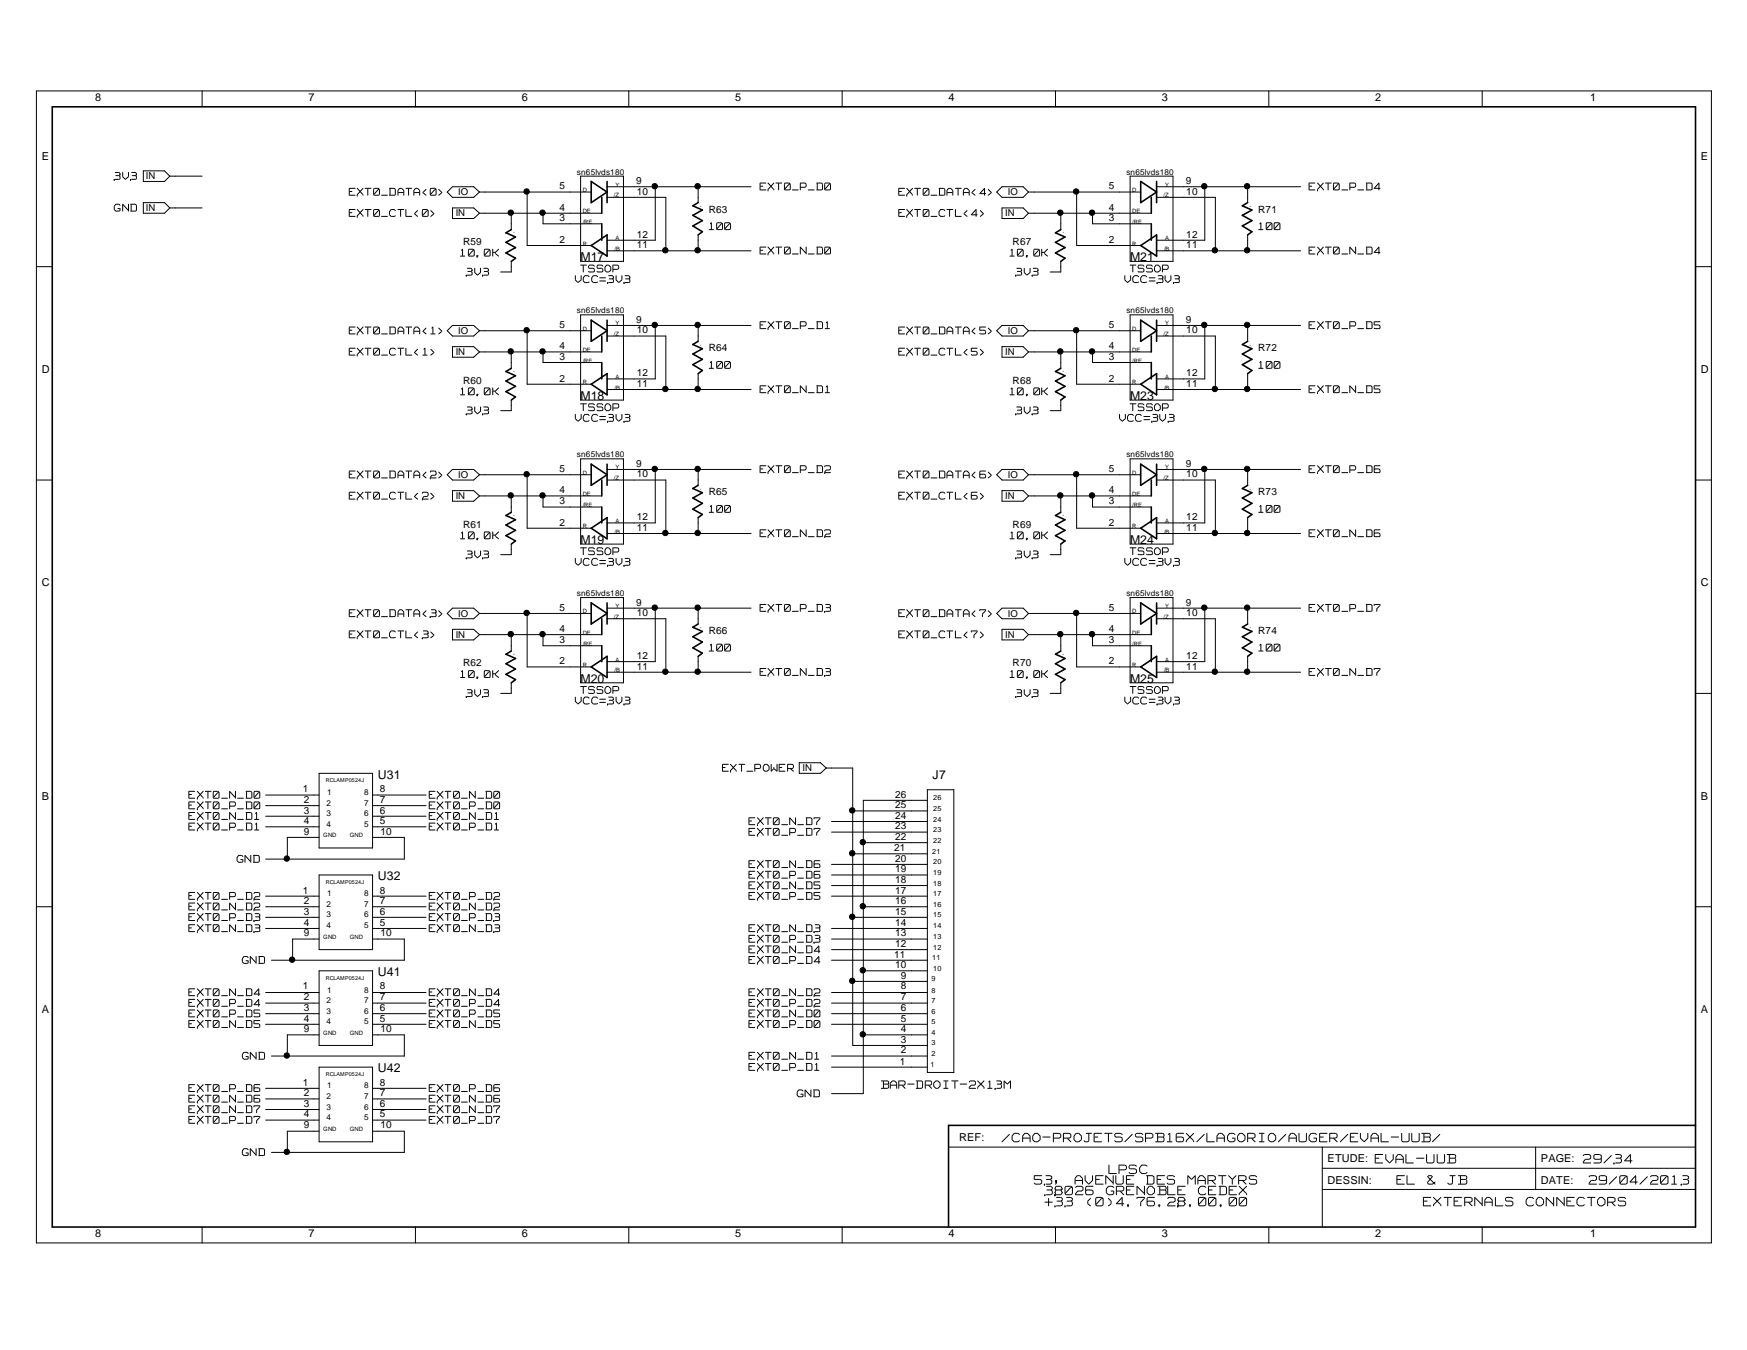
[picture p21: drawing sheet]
<svg xmlns="http://www.w3.org/2000/svg" width="279mm" height="216mm" viewBox="0 0 279 216" stroke-linecap="round" stroke-linejoin="round" font-family="sans-serif">
<defs><g id="words">
<g font-size="2.7" fill="#fff">
<text x="160.3" y="182.9">/CAO-PROJETS/SPB16X/LAGORIO/AUGER/EVAL-UUB/</text>
<text x="165.4" y="189.6">53, AVENUE DES MARTYRS</text>
<text x="167.1" y="191.3">38026 GRENOBLE CEDEX</text>
<text x="177.4" y="187.9">LPSC</text>
<text x="219.9" y="186.2">EVAL-UUB</text>
<text x="223.4" y="189.6">EL &amp; JB</text>
<text x="253.2" y="186.2">29/34</text>
<text x="254.1" y="189.6">29/04/2013</text>
<text x="167.1" y="193.1">+33 (0)4.76.28.00.00</text>
<text x="227.6" y="193.1">EXTERNALS CONNECTORS</text>
</g>
<text font-size="2.3" fill="#fff" x="140.9" y="174.1">BAR-DROIT-2X13M</text>
<g font-size="2.2" fill="#fff">
<text x="18.3" y="28.9">3V3</text>
<text x="18.3" y="33.9">GND</text>
<text x="55.9" y="34.8">EXT0_CTL&lt;0&gt;</text>
<text x="55.9" y="31.4">EXT0_DATA&lt;0&gt;</text>
<text x="121.6" y="30.5">EXT0_P_D0</text>
<text x="143.7" y="31.4">EXT0_DATA&lt;4&gt;</text>
<text x="143.7" y="34.8">EXT0_CTL&lt;4&gt;</text>
<text x="209.4" y="30.5">EXT0_P_D4</text>
<text x="73.6" y="41.1">10.0K</text>
<text x="113.4" y="36.9">100</text>
<text x="121.6" y="40.8">EXT0_N_D0</text>
<text x="161.5" y="41.1">10.0K</text>
<text x="201.3" y="36.9">100</text>
<text x="209.4" y="40.8">EXT0_N_D4</text>
<text x="74.6" y="44.2">3V3</text>
<text x="92" y="45.4">VCC=3V3</text>
<text x="92.9" y="43.7">TSSOP</text>
<text x="162.5" y="44.2">3V3</text>
<text x="179.9" y="45.4">VCC=3V3</text>
<text x="180.7" y="43.7">TSSOP</text>
<text x="55.9" y="53.6">EXT0_DATA&lt;1&gt;</text>
<text x="121.6" y="52.7">EXT0_P_D1</text>
<text x="143.7" y="53.6">EXT0_DATA&lt;5&gt;</text>
<text x="209.4" y="52.7">EXT0_P_D5</text>
<text x="55.9" y="57">EXT0_CTL&lt;1&gt;</text>
<text x="113.4" y="59.1">100</text>
<text x="143.7" y="57">EXT0_CTL&lt;5&gt;</text>
<text x="201.3" y="59.1">100</text>
<text x="73.6" y="63.3">10.0K</text>
<text x="92.9" y="65.8">TSSOP</text>
<text x="121.6" y="63">EXT0_N_D1</text>
<text x="161.5" y="63.3">10.0K</text>
<text x="180.7" y="65.8">TSSOP</text>
<text x="209.4" y="63">EXT0_N_D5</text>
<text x="74.6" y="66.4">3V3</text>
<text x="92" y="67.5">VCC=3V3</text>
<text x="162.5" y="66.4">3V3</text>
<text x="179" y="67.5">VCC=3V3</text>
<text x="55.9" y="76.6">EXT0_DATA&lt;2&gt;</text>
<text x="121.6" y="75.8">EXT0_P_D2</text>
<text x="143.7" y="76.6">EXT0_DATA&lt;6&gt;</text>
<text x="209.4" y="75.8">EXT0_P_D6</text>
<text x="55.9" y="80">EXT0_CTL&lt;2&gt;</text>
<text x="113.4" y="82.1">100</text>
<text x="143.7" y="80">EXT0_CTL&lt;6&gt;</text>
<text x="201.3" y="82.1">100</text>
<text x="73.6" y="86.3">10.0K</text>
<text x="74.6" y="89.4">3V3</text>
<text x="92.9" y="88.9">TSSOP</text>
<text x="121.6" y="86">EXT0_N_D2</text>
<text x="161.5" y="86.3">10.0K</text>
<text x="162.5" y="89.4">3V3</text>
<text x="180.7" y="88.9">TSSOP</text>
<text x="209.4" y="86">EXT0_N_D6</text>
<text x="92" y="90.6">VCC=3V3</text>
<text x="179.9" y="90.6">VCC=3V3</text>
<text x="55.9" y="98.8">EXT0_DATA&lt;3&gt;</text>
<text x="121.6" y="97.9">EXT0_P_D3</text>
<text x="143.7" y="98.8">EXT0_DATA&lt;7&gt;</text>
<text x="209.4" y="97.9">EXT0_P_D7</text>
<text x="55.9" y="102.2">EXT0_CTL&lt;3&gt;</text>
<text x="113.4" y="104.3">100</text>
<text x="143.7" y="102.2">EXT0_CTL&lt;7&gt;</text>
<text x="201.3" y="104.3">100</text>
<text x="73.6" y="108.5">10.0K</text>
<text x="74.6" y="111.6">3V3</text>
<text x="92" y="112.8">VCC=3V3</text>
<text x="92.9" y="111.1">TSSOP</text>
<text x="121.6" y="108.2">EXT0_N_D3</text>
<text x="161.5" y="108.5">10.0K</text>
<text x="162.5" y="111.6">3V3</text>
<text x="179.9" y="112.8">VCC=3V3</text>
<text x="180.7" y="111.1">TSSOP</text>
<text x="209.4" y="108.2">EXT0_N_D7</text>
<text x="115.5" y="123.5">EXT_POWER</text>
<text x="30.2" y="127.8">EXT0_N_D0</text>
<text x="30.2" y="131.2">EXT0_N_D1</text>
<text x="30.2" y="129.5">EXT0_P_D0</text>
<text x="68.6" y="127.8">EXT0_N_D0</text>
<text x="68.6" y="131.2">EXT0_N_D1</text>
<text x="68.6" y="129.5">EXT0_P_D0</text>
<text x="30.2" y="132.9">EXT0_P_D1</text>
<text x="68.6" y="132.9">EXT0_P_D1</text>
<text x="119.8" y="132.1">EXT0_N_D7</text>
<text x="119.8" y="133.8">EXT0_P_D7</text>
<text x="30.2" y="144">EXT0_P_D2</text>
<text x="37.9" y="138.1">GND</text>
<text x="68.6" y="144">EXT0_P_D2</text>
<text x="119.8" y="138.9">EXT0_N_D6</text>
<text x="119.8" y="144">EXT0_P_D5</text>
<text x="119.8" y="142.3">EXT0_N_D5</text>
<text x="119.8" y="140.6">EXT0_P_D6</text>
<text x="30.2" y="145.7">EXT0_N_D2</text>
<text x="30.2" y="147.4">EXT0_P_D3</text>
<text x="30.2" y="149.2">EXT0_N_D3</text>
<text x="68.6" y="149.2">EXT0_N_D3</text>
<text x="68.6" y="145.7">EXT0_N_D2</text>
<text x="68.6" y="147.4">EXT0_P_D3</text>
<text x="119.8" y="149.2">EXT0_N_D3</text>
<text x="38.8" y="154.2">GND</text>
<text x="119.8" y="154.2">EXT0_P_D4</text>
<text x="119.8" y="152.5">EXT0_N_D4</text>
<text x="119.8" y="150.9">EXT0_P_D3</text>
<text x="30.2" y="159.4">EXT0_N_D4</text>
<text x="30.2" y="161.1">EXT0_P_D4</text>
<text x="68.6" y="161.1">EXT0_P_D4</text>
<text x="68.6" y="159.4">EXT0_N_D4</text>
<text x="119.8" y="161.1">EXT0_P_D2</text>
<text x="119.8" y="159.4">EXT0_N_D2</text>
<text x="30.2" y="164.5">EXT0_N_D5</text>
<text x="30.2" y="162.8">EXT0_P_D5</text>
<text x="68.6" y="164.5">EXT0_N_D5</text>
<text x="68.6" y="162.8">EXT0_P_D5</text>
<text x="119.8" y="162.8">EXT0_N_D0</text>
<text x="119.8" y="164.5">EXT0_P_D0</text>
<text x="38.8" y="169.6">GND</text>
<text x="119.8" y="171.3">EXT0_P_D1</text>
<text x="119.8" y="169.6">EXT0_N_D1</text>
<text x="30.2" y="179.8">EXT0_P_D7</text>
<text x="30.2" y="178.1">EXT0_N_D7</text>
<text x="30.2" y="174.7">EXT0_P_D6</text>
<text x="30.2" y="176.4">EXT0_N_D6</text>
<text x="68.6" y="178.1">EXT0_N_D7</text>
<text x="68.6" y="179.8">EXT0_P_D7</text>
<text x="68.6" y="176.4">EXT0_N_D6</text>
<text x="68.6" y="174.7">EXT0_P_D6</text>
<text x="127.5" y="175.6">GND</text>
<text x="38.8" y="185">GND</text>
</g>
<g font-size="2">
<text x="92.9" y="41.8">M17</text>
<text x="180.7" y="41.8">M21</text>
<text x="92.9" y="64">M18</text>
<text x="180.7" y="64">M23</text>
<text x="92.9" y="87">M19</text>
<text x="180.7" y="87">M24</text>
<text x="92.9" y="109.2">M20</text>
<text x="180.7" y="109.2">M25</text>
<text x="60.4" y="124.5">U31</text>
<text x="149.2" y="124.5">J7</text>
<text x="60.4" y="140.8">U32</text>
<text x="60.4" y="156.1">U41</text>
<text x="60.4" y="171.5">U42</text>
</g>
<g font-size="1.7">
<text x="15.2" y="16.2">8</text>
<text x="49.3" y="16.2">7</text>
<text x="83.5" y="16.2">6</text>
<text x="117.6" y="16.2">5</text>
<text x="151.7" y="16.2">4</text>
<text x="185.8" y="16.2">3</text>
<text x="219.9" y="16.2">2</text>
<text x="254.3" y="16.2">1</text>
<text x="6.7" y="25.5">E</text>
<text x="272" y="25.5">E</text>
<text x="6.7" y="59.7">D</text>
<text x="272" y="59.7">D</text>
<text x="6.7" y="93.8">C</text>
<text x="272" y="93.8">C</text>
<text x="6.7" y="127.9">B</text>
<text x="272" y="127.9">B</text>
<text x="6.7" y="162">A</text>
<text x="272" y="162">A</text>
<text x="153.4" y="182.5">REF:</text>
<text x="212.3" y="185.9">ETUDE:</text>
<text x="246.4" y="185.9">PAGE:</text>
<text x="212.3" y="189.3">DESSIN:</text>
<text x="246.4" y="189.3">DATE:</text>
<text x="15.2" y="197.8">8</text>
<text x="49.3" y="197.8">7</text>
<text x="83.5" y="197.8">6</text>
<text x="117.6" y="197.8">5</text>
<text x="151.7" y="197.8">4</text>
<text x="185.8" y="197.8">3</text>
<text x="219.9" y="197.8">2</text>
<text x="254.3" y="197.8">1</text>
</g>
<g font-size="1.6">
<text x="101.7" y="29.4">9</text>
<text x="189.6" y="29.4">9</text>
<text x="89.5" y="33.7">4</text>
<text x="89.5" y="30.3">5</text>
<text x="89.5" y="35.4">3</text>
<text x="101.8" y="31.1">10</text>
<text x="113.3" y="34">R63</text>
<text x="177.4" y="30.3">5</text>
<text x="177.4" y="33.7">4</text>
<text x="177.4" y="35.4">3</text>
<text x="189.7" y="31.1">10</text>
<text x="201.2" y="34">R71</text>
<text x="74.1" y="39.2">R59</text>
<text x="89.5" y="38.8">2</text>
<text x="101.8" y="39.7">11</text>
<text x="101.8" y="38">12</text>
<text x="161.9" y="39.2">R67</text>
<text x="177.4" y="38.8">2</text>
<text x="189.7" y="38">12</text>
<text x="189.7" y="39.7">11</text>
<text x="89.5" y="52.5">5</text>
<text x="101.7" y="51.6">9</text>
<text x="101.8" y="53.3">10</text>
<text x="177.4" y="52.5">5</text>
<text x="189.6" y="51.6">9</text>
<text x="189.7" y="53.3">10</text>
<text x="89.5" y="57.6">3</text>
<text x="89.5" y="55.9">4</text>
<text x="113.3" y="56.2">R64</text>
<text x="177.4" y="57.6">3</text>
<text x="177.4" y="55.9">4</text>
<text x="201.2" y="56.2">R72</text>
<text x="74.1" y="61.4">R60</text>
<text x="89.5" y="61">2</text>
<text x="101.8" y="61.9">11</text>
<text x="101.8" y="60.2">12</text>
<text x="161.9" y="61.4">R68</text>
<text x="177.4" y="61">2</text>
<text x="189.7" y="61.9">11</text>
<text x="189.7" y="60.2">12</text>
<text x="89.5" y="75.5">5</text>
<text x="101.7" y="74.7">9</text>
<text x="101.8" y="76.3">10</text>
<text x="177.4" y="75.5">5</text>
<text x="189.6" y="74.7">9</text>
<text x="189.7" y="76.3">10</text>
<text x="89.5" y="78.9">4</text>
<text x="89.5" y="80.6">3</text>
<text x="101.8" y="83.2">12</text>
<text x="113.3" y="79.2">R65</text>
<text x="177.4" y="78.9">4</text>
<text x="177.4" y="80.6">3</text>
<text x="189.7" y="83.2">12</text>
<text x="201.2" y="79.2">R73</text>
<text x="74.1" y="84.4">R61</text>
<text x="89.5" y="84.1">2</text>
<text x="101.8" y="84.9">11</text>
<text x="161.9" y="84.4">R69</text>
<text x="177.4" y="84.1">2</text>
<text x="189.7" y="84.9">11</text>
<text x="89.5" y="97.7">5</text>
<text x="89.5" y="101.1">4</text>
<text x="101.7" y="96.8">9</text>
<text x="101.8" y="98.5">10</text>
<text x="113.3" y="101.4">R66</text>
<text x="177.4" y="97.7">5</text>
<text x="177.4" y="101.1">4</text>
<text x="189.6" y="96.8">9</text>
<text x="189.7" y="98.5">10</text>
<text x="201.2" y="101.4">R74</text>
<text x="74.1" y="106.6">R62</text>
<text x="89.5" y="102.8">3</text>
<text x="89.5" y="106.2">2</text>
<text x="101.8" y="105.4">12</text>
<text x="101.8" y="107.1">11</text>
<text x="161.9" y="106.6">R70</text>
<text x="177.4" y="106.2">2</text>
<text x="177.4" y="102.8">3</text>
<text x="189.7" y="105.4">12</text>
<text x="189.7" y="107.1">11</text>
<text x="48.4" y="126.7">1</text>
<text x="48.6" y="128.4">2</text>
<text x="48.6" y="131.8">4</text>
<text x="48.6" y="130.1">3</text>
<text x="60.8" y="131.8">5</text>
<text x="60.8" y="126.7">8</text>
<text x="60.8" y="130.1">6</text>
<text x="60.8" y="128.4">7</text>
<text x="143.2" y="129.3">25</text>
<text x="143.2" y="127.6">26</text>
<text x="143.2" y="131">24</text>
<text x="48.6" y="133.5">9</text>
<text x="60.9" y="133.5">10</text>
<text x="143" y="136">21</text>
<text x="143.2" y="134.3">22</text>
<text x="143.2" y="132.7">23</text>
<text x="143.2" y="137.8">20</text>
<text x="48.4" y="142.9">1</text>
<text x="60.8" y="142.9">8</text>
<text x="143.2" y="141.2">18</text>
<text x="143.2" y="139.5">19</text>
<text x="143.2" y="142.9">17</text>
<text x="48.6" y="146.3">3</text>
<text x="48.6" y="148.1">4</text>
<text x="48.6" y="149.8">9</text>
<text x="48.6" y="144.6">2</text>
<text x="60.8" y="144.6">7</text>
<text x="60.8" y="146.3">6</text>
<text x="60.8" y="148.1">5</text>
<text x="60.9" y="149.8">10</text>
<text x="143.2" y="144.6">16</text>
<text x="143.2" y="146.3">15</text>
<text x="143.2" y="149.8">13</text>
<text x="143.2" y="148.1">14</text>
<text x="143" y="153.1">11</text>
<text x="143.2" y="151.4">12</text>
<text x="143.2" y="154.8">10</text>
<text x="48.4" y="158.2">1</text>
<text x="48.6" y="160">2</text>
<text x="48.6" y="161.7">3</text>
<text x="60.8" y="160">7</text>
<text x="60.8" y="158.2">8</text>
<text x="60.8" y="161.7">6</text>
<text x="144.1" y="156.5">9</text>
<text x="144.1" y="161.7">6</text>
<text x="144.1" y="160">7</text>
<text x="144.1" y="158.2">8</text>
<text x="48.6" y="165.1">9</text>
<text x="48.6" y="163.4">4</text>
<text x="60.8" y="163.4">5</text>
<text x="60.9" y="165.1">10</text>
<text x="144.1" y="165.1">4</text>
<text x="144.1" y="163.4">5</text>
<text x="144.1" y="166.8">3</text>
<text x="48.4" y="173.6">1</text>
<text x="60.8" y="173.6">8</text>
<text x="143.9" y="170.2">1</text>
<text x="144.1" y="168.5">2</text>
<text x="48.6" y="178.7">4</text>
<text x="48.6" y="175.3">2</text>
<text x="48.6" y="177">3</text>
<text x="60.8" y="175.3">7</text>
<text x="60.8" y="178.7">5</text>
<text x="60.8" y="177">6</text>
<text x="48.6" y="180.4">9</text>
<text x="60.9" y="180.4">10</text>
</g>
<g font-size="1.5">
<text x="23.3" y="28.6">IN</text>
<text x="23.3" y="33.8">IN</text>
<text x="72.9" y="34.6">IN</text>
<text x="73.3" y="31.2">IO</text>
<text x="160.8" y="34.6">IN</text>
<text x="161.2" y="31.2">IO</text>
<text x="73.3" y="53.4">IO</text>
<text x="161.2" y="53.4">IO</text>
<text x="72.9" y="56.8">IN</text>
<text x="160.8" y="56.8">IN</text>
<text x="73.3" y="76.4">IO</text>
<text x="161.2" y="76.4">IO</text>
<text x="72.9" y="79.8">IN</text>
<text x="160.8" y="79.8">IN</text>
<text x="73.3" y="98.6">IO</text>
<text x="161.2" y="98.6">IO</text>
<text x="72.9" y="102">IN</text>
<text x="160.8" y="102">IN</text>
<text x="128.3" y="123.3">IN</text>
</g>
<g font-size="1.3">
<text x="92.3" y="27.9">sn65lvds180</text>
<text x="180.1" y="27.9">sn65lvds180</text>
<text x="92.3" y="50.1">sn65lvds180</text>
<text x="180.1" y="50.1">sn65lvds180</text>
<text x="92.3" y="73.1">sn65lvds180</text>
<text x="180.1" y="73.1">sn65lvds180</text>
<text x="92.3" y="95.3">sn65lvds180</text>
<text x="180.1" y="95.3">sn65lvds180</text>
<text x="52.2" y="128.8">2</text>
<text x="52.2" y="130.5">3</text>
<text x="52.3" y="127.1">1</text>
<text x="58.2" y="127.1">8</text>
<text x="58.2" y="128.8">7</text>
<text x="58.2" y="130.5">6</text>
<text x="52.2" y="132.2">4</text>
<text x="58.2" y="132.2">5</text>
<text x="52.3" y="143.3">1</text>
<text x="58.2" y="143.3">8</text>
<text x="52.2" y="148.5">4</text>
<text x="52.2" y="145">2</text>
<text x="52.2" y="146.7">3</text>
<text x="58.2" y="148.5">5</text>
<text x="58.2" y="145">7</text>
<text x="58.2" y="146.7">6</text>
<text x="52.2" y="160.4">2</text>
<text x="52.3" y="158.7">1</text>
<text x="58.2" y="158.7">8</text>
<text x="58.2" y="160.4">7</text>
<text x="52.2" y="163.8">4</text>
<text x="52.2" y="162.1">3</text>
<text x="58.2" y="163.8">5</text>
<text x="58.2" y="162.1">6</text>
<text x="52.2" y="179.1">4</text>
<text x="52.2" y="175.7">2</text>
<text x="52.2" y="177.4">3</text>
<text x="52.3" y="174.1">1</text>
<text x="58.2" y="179.1">5</text>
<text x="58.2" y="174.1">8</text>
<text x="58.2" y="175.7">7</text>
<text x="58.2" y="177.4">6</text>
</g>
<g font-size="1.2">
<text x="149.2" y="131.4">24</text>
<text x="149.2" y="129.7">25</text>
<text x="149.2" y="128">26</text>
<text x="149.1" y="136.5">21</text>
<text x="149.2" y="134.8">22</text>
<text x="149.2" y="133.1">23</text>
<text x="149.2" y="138.2">20</text>
<text x="149.2" y="139.9">19</text>
<text x="149.2" y="141.6">18</text>
<text x="149.2" y="143.3">17</text>
<text x="149.2" y="148.5">14</text>
<text x="149.2" y="146.7">15</text>
<text x="149.2" y="145">16</text>
<text x="149.1" y="153.6">11</text>
<text x="149.2" y="151.9">12</text>
<text x="149.2" y="150.2">13</text>
<text x="149.2" y="155.3">10</text>
<text x="149" y="157">9</text>
<text x="149" y="158.7">8</text>
<text x="149" y="160.4">7</text>
<text x="149" y="162.1">6</text>
<text x="149" y="163.8">5</text>
<text x="149" y="165.5">4</text>
<text x="149" y="167.2">3</text>
<text x="148.8" y="170.7">1</text>
<text x="149" y="168.9">2</text>
</g>
<g font-size=".9">
<text x="98.4" y="29.9">Y</text>
<text x="186.3" y="29.9">Y</text>
<text x="93.2" y="35.8">/RE</text>
<text x="93.2" y="34.1">DE</text>
<text x="93.2" y="30.7">D</text>
<text x="98.2" y="31.6">/Z</text>
<text x="181.1" y="35.8">/RE</text>
<text x="181.1" y="34.1">DE</text>
<text x="181.1" y="30.7">D</text>
<text x="186.1" y="31.6">/Z</text>
<text x="93.2" y="39.3">R</text>
<text x="98.3" y="40.1">/B</text>
<text x="98.4" y="38.4">A</text>
<text x="181.1" y="39.3">R</text>
<text x="186.2" y="40.1">/B</text>
<text x="186.3" y="38.4">A</text>
<text x="93.2" y="52.9">D</text>
<text x="98.2" y="53.7">/Z</text>
<text x="98.4" y="52">Y</text>
<text x="181.1" y="52.9">D</text>
<text x="186.1" y="53.7">/Z</text>
<text x="186.3" y="52">Y</text>
<text x="93.2" y="58">/RE</text>
<text x="93.2" y="56.3">DE</text>
<text x="181.1" y="58">/RE</text>
<text x="181.1" y="56.3">DE</text>
<text x="93.2" y="61.4">R</text>
<text x="98.3" y="62.3">/B</text>
<text x="98.4" y="60.6">A</text>
<text x="181.1" y="61.4">R</text>
<text x="186.2" y="62.3">/B</text>
<text x="186.3" y="60.6">A</text>
<text x="93.2" y="75.9">D</text>
<text x="98.2" y="76.8">/Z</text>
<text x="98.4" y="75.1">Y</text>
<text x="181.1" y="75.9">D</text>
<text x="186.1" y="76.8">/Z</text>
<text x="186.3" y="75.1">Y</text>
<text x="93.2" y="81.1">/RE</text>
<text x="93.2" y="79.3">DE</text>
<text x="98.4" y="83.6">A</text>
<text x="181.1" y="81.1">/RE</text>
<text x="181.1" y="79.3">DE</text>
<text x="186.3" y="83.6">A</text>
<text x="93.2" y="84.5">R</text>
<text x="98.3" y="85.3">/B</text>
<text x="181.1" y="84.5">R</text>
<text x="186.2" y="85.3">/B</text>
<text x="93.2" y="101.5">DE</text>
<text x="93.2" y="98.1">D</text>
<text x="98.2" y="99">/Z</text>
<text x="98.4" y="97.3">Y</text>
<text x="181.1" y="101.5">DE</text>
<text x="181.1" y="98.1">D</text>
<text x="186.1" y="99">/Z</text>
<text x="186.3" y="97.3">Y</text>
<text x="93.2" y="103.3">/RE</text>
<text x="93.2" y="106.7">R</text>
<text x="98.3" y="107.5">/B</text>
<text x="98.4" y="105.8">A</text>
<text x="181.1" y="103.3">/RE</text>
<text x="181.1" y="106.7">R</text>
<text x="186.2" y="107.5">/B</text>
<text x="186.3" y="105.8">A</text>
<text x="52.1" y="125.1">RCLAMP0524J</text>
<text x="51.7" y="133.9">GND</text>
<text x="55.9" y="133.9">GND</text>
<text x="52.1" y="141.4">RCLAMP0524J</text>
<text x="51.7" y="150.2">GND</text>
<text x="55.9" y="150.2">GND</text>
<text x="52.1" y="156.7">RCLAMP0524J</text>
<text x="51.7" y="165.5">GND</text>
<text x="55.9" y="165.5">GND</text>
<text x="52.1" y="172.1">RCLAMP0524J</text>
<text x="51.7" y="180.9">GND</text>
<text x="55.9" y="180.9">GND</text>
</g>
<g font-size=".6">
<text x="112.4" y="33.1" transform="rotate(-90 112.4 33.1)">*</text>
<text x="200.3" y="33.1" transform="rotate(-90 200.3 33.1)">*</text>
<text x="82.5" y="37.3" transform="rotate(-90 82.5 37.3)">*</text>
<text x="170.4" y="37.3" transform="rotate(-90 170.4 37.3)">*</text>
<text x="82.5" y="59.5" transform="rotate(-90 82.5 59.5)">*</text>
<text x="112.4" y="55.3" transform="rotate(-90 112.4 55.3)">*</text>
<text x="170.4" y="59.5" transform="rotate(-90 170.4 59.5)">*</text>
<text x="200.3" y="55.3" transform="rotate(-90 200.3 55.3)">*</text>
<text x="82.5" y="82.5" transform="rotate(-90 82.5 82.5)">*</text>
<text x="112.4" y="78.3" transform="rotate(-90 112.4 78.3)">*</text>
<text x="170.4" y="82.5" transform="rotate(-90 170.4 82.5)">*</text>
<text x="200.3" y="78.3" transform="rotate(-90 200.3 78.3)">*</text>
<text x="112.4" y="100.5" transform="rotate(-90 112.4 100.5)">*</text>
<text x="200.3" y="100.5" transform="rotate(-90 200.3 100.5)">*</text>
<text x="82.5" y="104.7" transform="rotate(-90 82.5 104.7)">*</text>
<text x="170.4" y="104.7" transform="rotate(-90 170.4 104.7)">*</text>
</g>
</g></defs>
<g fill="none" stroke="#000" stroke-width=".25">
<path d="M8.4 17.1h262.8v179.1h-262.8zM81.8 36.7l-.9 .5 1.5 .7-1.5 .9 1.5 .8-1.5 .8 1.5 .9-.6 .5M94.6 39.3l2.5-1.7v3.4zM94.6 29l2.5 1.7-2.5 1.7zM96.2 31.6v2.5M96.2 35.8v2.6M97.1 29v3.4M111.7 32.4l-.9 .5 1.5 .7-1.5 .8 1.5 .9-1.5 .8 1.5 1-.6 .5M169.7 36.7l-.9 .5 1.5 .7-1.5 .9 1.5 .8-1.5 .8 1.5 .9-.6 .5M182.4 39.3l2.6-1.7v3.4zM182.4 29l2.6 1.7-2.6 1.7zM184.1 31.6v2.5"/>
<path d="M184.1 35.8v2.6M185 29v3.4M199.5 32.4l-.8 .5 1.5 .7-1.5 .8 1.5 .9-1.5 .8 1.5 1-.7 .5M81.8 58.9l-.9 .5 1.5 .7-1.5 .8 1.5 .9-1.5 .8 1.5 .9-.6 .5M94.6 51.2l2.5 1.7-2.5 1.7zM96.2 53.7v2.6M96.2 58v2.6M97.1 51.2v3.4M111.7 54.6l-.9 .5 1.5 .7-1.5 .8 1.5 .9-1.5 .8 1.5 .9-.6 .6M169.7 58.9l-.9 .5 1.5 .7-1.5 .8 1.5 .9-1.5 .8 1.5 .9-.6 .5M182.4 51.2l2.6 1.7-2.6 1.7zM184.1 53.7v2.6"/>
<path d="M184.1 58v2.6M185 51.2v3.4M199.5 54.6l-.8 .5 1.5 .7-1.5 .8 1.5 .9-1.5 .8 1.5 .9-.7 .6M94.6 61.4l2.5-1.6v3.3zM94.6 74.2l2.5 1.7-2.5 1.7zM96.2 76.8v2.5M97.1 74.2v3.4M111.7 77.6l-.9 .5 1.5 .7-1.5 .9 1.5 .8-1.5 .9 1.5 .9-.6 .5M182.4 61.4l2.6-1.6v3.3zM182.4 74.2l2.6 1.7-2.6 1.7zM184.1 76.8v2.5M185 74.2v3.4"/>
<path d="M199.5 77.6l-.8 .5 1.5 .7-1.5 .9 1.5 .8-1.5 .9 1.5 .9-.7 .5M81.8 81.9l-.9 .5 1.5 .7-1.5 .9 1.5 .8-1.5 .9 1.5 .8-.6 .5M94.6 84.5l2.5-1.7v3.4zM94.6 96.4l2.5 1.7-2.5 1.7zM96.2 81.1v2.5M96.2 99v2.5M97.1 96.4v3.4M111.7 99.8l-.9 .5 1.5 .7-1.5 .8 1.5 .9-1.5 .9 1.5 .9-.6 .5M169.7 81.9l-.9 .5 1.5 .7-1.5 .9 1.5 .8-1.5 .9 1.5 .8-.6 .5M182.4 84.5l2.6-1.7v3.4zM182.4 96.4l2.6 1.7-2.6 1.7zM184.1 81.1v2.5"/>
<path d="M184.1 99v2.5M185 96.4v3.4M199.5 99.8l-.8 .5 1.5 .7-1.5 .8 1.5 .9-1.5 .9 1.5 .9-.7 .5M81.8 104.1l-.9 .5 1.5 .7-1.5 .9 1.5 .8-1.5 .8 1.5 .9-.6 .5M94.6 106.7l2.5-1.7v3.4zM96.2 103.3v2.5M169.7 104.1l-.9 .5 1.5 .7-1.5 .9 1.5 .8-1.5 .8 1.5 .9-.6 .5M182.4 106.7l2.6-1.7v3.4zM184.1 103.3v2.5M271.2 180h-119.5v16.2"/>
</g>
<g fill="none" stroke="#000" stroke-width=".16">
<path d="M5.8 14.5h267.9v184.3h-267.9zM32.3 14.5v2.6M66.4 14.5v2.6M100.6 14.5v2.6M134.7 14.5v2.6M168.8 14.5v2.6M202.9 14.5v2.6M237 14.5v2.6M18.3 28.7h.1M18.3 33.1v.3M18.3 33.5l.2 .3M18.4 28.7h.5"/>
<path d="M18.4 27.6h.5M18.5 32.7l-.2 .3M18.5 28.1h.4M18.6 32.7h.3M18.6 33.8h.3M18.9 33.3h.2M19 32.7l.2 .1M19 27.6l.2 .1M19.1 28.2l.1 .1M19.2 27.8h.1M19.2 33.7l-.2 .1M19.2 28.3v.2"/>
<path d="M19.2 33.3v.3M19.2 28.6l-.2 .1M19.2 27.9l-.2 .2M19.6 28.3l.4 .3M19.6 27.6v.6M19.6 32.7v1.1M19.6 32.7l.9 .9M20.6 27.6v.6M20.6 32.7v1.1M20.6 28.3l-.6 .4M20.9 28.7h.1M20.9 32.7h.7"/>
<path d="M20.9 33.8h.7M21 32.7v1M21.1 28.7h.5M21.1 27.6h.5M21.1 28.1h.5M21.7 32.7l.1 .1M21.7 27.6l.1 .1M21.7 28.2l.1 .1M21.8 27.8h.1M21.8 28.3v.2M21.8 32.9v.7M21.8 33.7l-.1 .1"/>
<path d="M21.8 28.6l-.1 .1M21.8 27.9l-.1 .2M22.9 32.4h3.4l.9 .9-.9 .8h-3.4zM22.9 27.3h3.4l.9 .9-.9 .8h-3.4zM27.2 33.3h5.1M27.2 28.2h5.1M55.9 33.5h.9M55.9 30.1h.9M55.9 30.2v1M55.9 33.6v1M55.9 34.6h.9M55.9 34h.4"/>
<path d="M55.9 31.2h.9M55.9 30.6h.4M57.1 31.2h.1M57.1 34.6h.1M57.1 30.1l.9 1M57.1 33.5l.9 .9M58.1 31.1v.1M58.1 34.5v.1M58.1 30.1l-1 1M58.1 33.5l-1 1M58.4 33.5h.9M58.4 30.1h.9"/>
<path d="M58.8 30.2v1M58.8 33.6v1M59.8 30.4v.7M59.8 33.8v.6M59.8 31.1v.1M59.8 34.5v.1M59.8 30.1v.2M59.8 33.5v.2M59.9 33.5h.5M59.9 34.6h.5M59.9 30.1h.5M59.9 31.2h.5"/>
<path d="M60.4 30.4l-.6 .7M60.4 33.8l-.6 .6M60.5 33.7h.1M60.5 30.3h.1M60.5 30.1l.2 .2M60.5 33.5l.2 .2M60.7 30.4v.7M60.7 33.8v.6M60.7 31.1l-.2 .1M60.7 34.5l-.2 .1M61 34.6h1M61 31.2h1"/>
<path d="M62.3 30.1h.7M62.3 31.2h.7M62.3 33.9v.4M62.3 34.4l.2 .2M62.4 30.2v.9M62.5 33.5l-.2 .3M62.6 33.5h.4M62.6 34.6h.4M63.1 30.1l.1 .2M63.1 33.5l.1 .2M63.2 30.4v.7M63.2 31.1l-.1 .1"/>
<path d="M63.2 34.5l-.1 .1M63.6 33.5h1M63.6 30.5v.7M63.7 30.8h.8M63.9 30.1l-.3 .4M64 30.1h.2M64.1 33.6v1M64.2 30.1l.4 .4M64.6 30.5v.7M64.9 30.1h.9M64.9 33.5v1.1M65 34.6h.8"/>
<path d="M65.3 30.2v1M66.2 30.5v.7M66.3 34.2l.5 .4M66.3 30.8h.7M66.4 30.1l-.2 .4M66.5 30.1h.2M66.8 30.1l.3 .4M66.8 33.7l-.4 .4M67.1 30.5v.7M67.5 34.5l.1 .1M67.5 33.8v.6M67.6 30.8l.5 .4"/>
<path d="M67.6 33.5l-.1 .2M67.7 33.5h.5M67.7 34.6h.5M68.1 30.3l-.4 .4M68.2 33.8l-.6 .6M68.3 33.7h.1M68.3 33.5l.2 .2M68.5 33.8v.6M68.5 34.5l-.2 .1M68.8 31.1l.1 .1M68.8 30.4v.7M68.9 30.1l-.1 .2"/>
<path d="M68.9 33.7l.5 .5M69 30.1h.5M69 31.2h.5M69.3 34.3l-.4 .3M69.5 30.4l-.6 .7M69.6 30.3h.1M69.6 30.1l.1 .2M69.7 30.4v.7M69.7 31.1l-.1 .1M70.2 30.3l.5 .5M70.6 30.9l-.4 .3M71.5 30.7l.9-.8h3.4l.9 .8-.9 .9h-3.4z"/>
<path d="M72.4 33.3h3.4l.9 .8-.9 .8h-3.4zM74 39.9l-.2 .1M74 39.9v1M75 39.9l-.1 .1M75.1 39.9h.5M75.7 39.9l.1 .1M76.7 34.1h19.5M76.7 30.7h17.9M77.5 39.9l-.1 .1M77.6 39.9h.5M78.2 39.9l.2 .1M78.8 39.9v1.1"/>
<path d="M79.7 39.9l-.5 .5M81.8 34.1v2.6M84.3 30.7v8.6h10.3M86.8 34.1v1.7h9.4M92.9 28.2h6.8v13.6h-6.8zM97.1 29.9h23M97.1 31.6h9.4v8.5M104.8 29.9v8.5h-7.7M111.7 29.9v2.5M111.7 37.6v2.5M113.4 36.7h.7M113.8 35.6l-.2 .2"/>
<path d="M113.8 35.7v.9M114.6 36.6l.1 .1M114.6 35.9v.7M114.7 35.6l-.1 .2M114.8 36.7h.5M114.8 35.6h.5M115.3 35.9l-.6 .7M115.4 35.8h.1M115.4 35.6l.1 .2M115.5 36.6l-.1 .1M115.5 35.9v.7M115.9 36.6l.1 .1"/>
<path d="M115.9 35.9v.7M116 35.6l-.1 .2M116.1 36.7h.5M116.1 35.6h.5M116.6 35.9l-.6 .7M116.6 35.8h.1M116.6 35.6l.2 .2M116.8 36.6l-.2 .1M116.8 35.9v.7M121.6 29.3h.9M121.6 39.5h.9M121.6 29.4v1"/>
<path d="M121.6 39.6v1M121.6 30.4h.9M121.6 29.8h.4M122.8 30.4h.1M122.8 29.3l.9 .9M122.8 39.5l.9 .9M123.8 30.3v.1M123.8 29.3l-1 1M123.8 39.5l-1 1M124.1 29.3h.9M124.1 39.5h.9M124.5 29.4v1"/>
<path d="M124.5 39.6v1M125.5 30.3v.1M125.5 29.5v.7M125.5 39.8v.6M125.5 29.3v.1M125.5 39.5v.2M125.6 29.3h.5M125.6 30.4h.5M125.6 39.5h.5M126.1 29.5l-.6 .7M126.1 39.8l-.6 .6M126.2 29.4h.1"/>
<path d="M126.2 39.7h.1M126.2 29.3l.2 .1M126.2 39.5l.2 .2M126.4 30.3l-.2 .1M126.4 29.5v.7M126.4 39.8v.6M126.7 30.4h1M128 29.3h.7M128 29.4v1M128 39.6v1M128 39.5l.8 .9M128.1 30h.6"/>
<path d="M128.8 29.3l.1 .1M128.9 29.8l-.1 .2M128.9 29.5v.2M128.9 39.5v1.1M129.3 30.4h.9M130.6 29.3h.7M130.6 30.4h.7M130.6 39.5h.7M130.7 29.4v.9M130.7 39.6v.9M131.4 29.3l.2 .1M131.4 39.5l.2 .2"/>
<path d="M131.6 29.5v.7M131.6 39.8v.6M131.6 30.3l-.2 .1M131.9 30.3l.1 .1M131.9 29.5v.7M131.9 39.8v.6M132 29.3l-.1 .1M132 39.5l-.1 .2M132.1 29.3h.5M132.1 30.4h.5M132.1 39.5h.5M132.6 29.5l-.6 .7"/>
<path d="M132.6 39.8l-.6 .6M132.7 29.4h.1M132.7 39.7h.1M132.7 29.3l.1 .1M132.7 39.5l.1 .2M132.8 30.3l-.1 .1M132.8 29.5v.7M132.8 39.8v.6M143.7 33.5h1M143.7 30.1h1M143.7 30.2v1M143.7 33.6v1"/>
<path d="M143.8 34.6h.9M143.8 34h.4M143.8 31.2h.9M143.8 30.6h.4M145 34.6h.1M145 31.2h.1M145 33.5l.9 .9M145 30.1l.9 1M145.9 31.1v.1M145.9 34.5v.1M145.9 33.5l-.9 1M145.9 30.1l-.9 1"/>
<path d="M146.3 33.5h.9M146.3 30.1h.9M146.7 30.2v1M146.7 33.6v1M147.6 34.5l.1 .1M147.6 30.4v.7M147.6 33.8v.6M147.6 31.1l.1 .1M147.7 33.5l-.1 .2M147.7 30.1l-.1 .2M147.8 33.5h.5M147.8 34.6h.5"/>
<path d="M147.8 30.1h.5M147.8 31.2h.5M148.3 33.8l-.6 .6M148.3 30.4l-.6 .7M148.4 33.7h.1M148.4 33.5l.2 .2M148.4 30.3h.1M148.4 30.1l.2 .2M148.6 34.5l-.2 .1M148.6 30.4v.7M148.6 33.8v.6M148.6 31.1l-.2 .1"/>
<path d="M148.9 34.6h.9M148.9 31.2h.9M150.2 33.9v.4M150.2 34.4l.2 .2M150.2 30.1h.7M150.2 31.2h.7M150.3 30.2v.9M150.4 33.5l-.2 .3M150.5 33.5h.4M150.5 34.6h.4M150.9 33.5l.2 .2M150.9 30.1l.2 .2"/>
<path d="M151.1 34.5l-.2 .1M151.1 30.4v.7M151.1 31.1l-.2 .1M151.4 33.5h1M151.4 30.5v.7M151.5 30.8h.8M151.7 30.1l-.3 .4M151.8 30.1h.2M151.9 33.6v1M152 30.1l.4 .4M152.4 30.5v.7M152.8 30.1h.9"/>
<path d="M152.8 33.5v1.1M152.9 34.6h.8M153.2 30.2v1M154.1 30.5v.7M154.2 34.2l.5 .4M154.2 30.8h.7M154.3 30.1l-.2 .4M154.4 30.1h.2M154.7 33.7l-.5 .4M154.7 30.1l.3 .4M155 30.5v.7M155.4 30.8l.5 .4"/>
<path d="M155.4 34.4h.9M155.9 30.3l-.4 .4M156.1 33.6v1M156.1 33.5l-.8 .9M156.8 33.7l.5 .5M156.8 31h.8M157.2 34.3l-.4 .3M157.5 30.2v1M157.5 30.1l-.8 .9M158.1 30.3l.5 .5M158.5 30.9l-.4 .3M159.4 30.7l.9-.8h3.3l.9 .8-.9 .9h-3.3z"/>
<path d="M160.3 33.3h3.3l.9 .8-.9 .8h-3.3zM161.9 39.9l-.2 .1M161.9 39.9v1M162.8 39.9l-.1 .1M162.9 39.9h.5M163.5 39.9l.1 .1M164.5 34.1h19.6M164.5 30.7h17.9M165.4 39.9l-.1 .1M165.5 39.9h.5M166.1 39.9l.2 .1M166.6 39.9v1.1"/>
<path d="M167.5 39.9l-.5 .5M169.7 34.1v2.6M172.2 30.7v8.6h10.2M174.7 34.1v1.7h9.4M180.7 28.2h6.9v13.6h-6.9zM185 31.6h9.4v8.5M185 29.9h23M192.7 29.9v8.5h-7.7M199.5 29.9v2.5M199.5 37.6v2.5M201.3 36.7h.7M201.7 35.6l-.2 .2"/>
<path d="M201.7 35.7v.9M202.5 36.6l.1 .1M202.5 35.9v.7M202.6 35.6l-.1 .2M202.7 36.7h.5M202.7 35.6h.5M203.2 35.9l-.6 .7M203.3 35.8h.1M203.3 35.6l.1 .2M203.4 36.6l-.1 .1M203.4 35.9v.7M203.8 36.6l.1 .1"/>
<path d="M203.8 35.9v.7M203.9 35.6l-.1 .2M203.9 36.7h.5M203.9 35.6h.5M204.4 35.9l-.5 .7M204.5 35.8h.1M204.5 35.6l.2 .2M204.7 36.6l-.2 .1M204.7 35.9v.7M209.4 29.3h.9M209.4 39.5h.9M209.4 29.4v1"/>
<path d="M209.4 39.6v1M209.4 30.4h.9M209.4 29.8h.4M210.7 30.4h.1M210.7 29.3l.9 .9M210.7 39.5l.9 .9M211.6 30.3v.1M211.6 29.3l-.9 1M211.6 39.5l-.9 1M212 29.3h.9M212 39.5h.9M212.4 29.4v1"/>
<path d="M212.4 39.6v1M213.3 30.3v.1M213.3 29.5v.7M213.3 39.8v.6M213.3 29.3v.1M213.3 39.5v.2M213.4 29.3h.5M213.4 30.4h.5M213.4 39.5h.5M213.9 29.5l-.6 .7M213.9 39.8l-.6 .6M214 29.4h.1"/>
<path d="M214 29.3l.2 .1M214 39.7h.1M214 39.5l.2 .2M214.2 30.3l-.2 .1M214.2 29.5v.7M214.2 39.8v.6M214.6 30.4h.9M215.9 29.3h.7M215.9 29.4v1M215.9 39.6v1M215.9 39.5l.8 .9M216 30h.6"/>
<path d="M216.6 29.3l.2 .1M216.8 29.8l-.2 .2M216.8 29.5v.2M216.8 39.5v1.1M217.1 30.4h1M218.5 29.3h.7M218.5 30.4h.7M218.5 39.5h.7M218.6 29.4v.9M218.6 39.6v.9M219.3 29.3l.1 .1M219.3 39.5l.1 .2"/>
<path d="M219.4 30.3l-.1 .1M219.4 29.5v.7M219.4 39.8v.6M219.9 30.1h.8M220.5 29.4v1M220.5 39.6v1M220.5 29.3l-.7 .8M220.5 39.5l-.7 .9M5.8 42.7h2.6M55.9 52.3h.9M55.9 55.7h.9M55.9 52.4v1"/>
<path d="M55.9 55.8v1M55.9 53.4h.9M55.9 52.8h.4M55.9 56.8h.9M55.9 56.2h.4M57.1 53.4h.1M57.1 56.8h.1M57.1 52.3l.9 .9M57.1 55.7l.9 .9M58.1 53.3v.1M58.1 56.7v.1M58.1 52.3l-1 1"/>
<path d="M58.1 55.7l-1 1M58.4 52.3h.9M58.4 55.7h.9M58.8 52.4v1M58.8 55.8v1M59.8 53.3v.1M59.8 52.6v.6M59.8 55.9v.7M59.8 56.7v.1M59.8 52.3v.2M59.8 55.7v.2M59.9 53.4h.5"/>
<path d="M59.9 52.3h.5M59.9 56.8h.5M59.9 55.7h.5M60.4 52.6l-.6 .6M60.4 55.9l-.6 .7M60.5 52.3l.2 .2M60.5 52.5h.1M60.5 55.9h.1M60.5 55.7l.2 .2M60.7 53.3l-.2 .1M60.7 52.6v.6M60.7 55.9v.7"/>
<path d="M60.7 56.7l-.2 .1M61 53.4h1M61 56.8h1M62.3 53.4h.7M62.3 52.3h.7M62.3 56.1v.4M62.3 56.5l.2 .3M62.4 52.4v.9M62.5 55.7l-.2 .3M62.6 56.8h.4M62.6 55.7h.4M63.1 52.3l.1 .2"/>
<path d="M63.1 55.7l.1 .2M63.2 52.6v.6M63.2 53.3l-.1 .1M63.2 56.7l-.1 .1M63.6 55.7h1M63.6 52.7v.7M63.7 53h.8M63.9 52.3l-.3 .3M64 52.3h.2M64.1 55.8v1M64.2 52.3l.4 .3M64.6 52.7v.7"/>
<path d="M64.9 52.3h.9M64.9 55.7v1.1M65 56.8h.8M65.3 52.4v1M66.2 52.7v.7M66.3 56.4l.5 .4M66.3 53h.7M66.4 52.3l-.2 .3M66.5 52.3h.2M66.8 52.3l.3 .3M66.8 55.9l-.4 .4M67.1 52.7v.7"/>
<path d="M67.6 56.8h.7M67.6 53l.5 .4M68 55.7l-.2 .2M68 55.8v.9M68.1 52.5l-.4 .4M68.9 53.4h.7M68.9 55.9l.5 .5M69.2 52.3l-.1 .2M69.2 52.4v.9M69.3 56.5l-.4 .3M70.2 52.5l.5 .5M70.6 53.1l-.4 .3"/>
<path d="M71.5 52.9l.9-.9h3.4l.9 .9-.9 .8h-3.4zM72.4 55.4h3.4l.9 .9-.9 .8h-3.4zM73.6 41h.7M74.6 44h.1M74.7 42.9h.5M74.7 44h.5M74.8 43.4h.4M74.9 40.1v.7M74.9 40.9l.1 .1M75.1 41h.5M75.3 42.9l.2 .2M75.4 43.5l.1 .1"/>
<path d="M75.5 43.2h.1M75.5 43.7v.1M75.5 43.9l-.2 .1M75.5 43.2l-.2 .2M75.6 40.1l-.6 .7M75.7 40h.1M75.8 40.1v.7M75.8 40.9l-.1 .1M75.9 42.9v.6M75.9 43.6l.4 .3M76.3 41h.1M76.3 40.9h.1"/>
<path d="M76.4 40.9v.1M76.7 56.3h19.5M76.7 52.9h17.9M76.9 42.9v.6M76.9 43.6l-.6 .4M77.2 44h.1M77.4 42.9h.5M77.4 44h.5M77.4 40.1v.7M77.4 40.9l.1 .1M77.4 43.4h.5M77.6 41h.5"/>
<path d="M78 42.9l.1 .2M78 43.5l.1 .1M78.1 43.2h.1M78.1 43.7v.1M78.1 43.9l-.1 .1M78.1 43.2l-.1 .2M78.1 40.1l-.6 .7M78.2 40h.1M78.4 40.1v.7M78.4 40.9l-.2 .1M78.9 40.4h.2M79.2 40.4v.1"/>
<path d="M79.3 40.6l.4 .4M81.8 41.8v1.7h-1.7M81.8 56.3v2.6M84.3 52.9v8.5h10.3M86.8 56.3v1.7h9.4M92 44.1v.6M92 44.8l.4 .3M92.9 42.4h.9M92.9 50.4h6.8v13.6h-6.8zM92.9 44.1v.6M92.9 44.8l-.5 .4M93.3 42.5v1"/>
<path d="M93.3 44.5v.4M93.3 44.9l.2 .3M93.5 44.1l-.2 .3M93.6 45.2h.4M93.6 44.1h.4M94 44.1l.2 .2M94.1 42.6v.1M94.1 42.7l.1 .2M94.1 43.4l.1 .1M94.2 42.4v.1M94.2 45.1l-.2 .1M94.3 42.4h.5"/>
<path d="M94.3 43.5h.5M94.3 42.9h.5M94.6 44.5v.4M94.6 44.9l.3 .3M94.9 42.4l.2 .2M94.9 42.9l.2 .2M94.9 44.1l-.3 .3M95 45.2h.3M95 44.1h.3M95.1 43.2v.1M95.1 43.4l-.2 .1M95.4 44.1l.2 .2"/>
<path d="M95.5 42.6v.1M95.5 42.7l.1 .2M95.5 43.4l.1 .1M95.6 42.4v.1M95.6 45.1l-.2 .1M95.7 42.4h.5M95.7 43.5h.5M95.7 42.9h.5M95.9 44.4h.9M95.9 44.9h.9M96.2 42.4l.2 .2M96.2 42.9l.2 .2"/>
<path d="M96.4 43.2v.1M96.4 43.4l-.2 .1M96.8 42.8v.4M96.8 43.2l.2 .3M97 42.4l-.2 .3M97.1 42.4h.2M97.1 43.5h.2M97.1 53.7h9.4v8.6M97.1 52h23M97.1 40.1h23M97.2 45.2h.1M97.3 42.4l.4 .3"/>
<path d="M97.3 45.2h.6M97.3 44.1h.6M97.4 44.6h.5M97.7 42.8v.4M97.7 43.2l-.4 .3M97.9 44.1l.2 .2M98 42.4h.7M98 44.7l.1 .1M98 42.5v1M98.1 44.3h.1M98.1 43.1h.6M98.1 44.9v.1"/>
<path d="M98.1 45.1l-.2 .1M98.1 44.4l-.2 .2M98.5 44.1v.6M98.5 44.8l.4 .3M98.8 42.4l.2 .2M99 42.7v.1M99 42.9l-.2 .2M99.5 44.1v.6M99.5 44.8l-.5 .4M99.8 45.2h.1M100 45.2h.5M100 44.1h.5"/>
<path d="M100.1 44.6h.4M100.6 44.1l.1 .2M100.6 44.7l.1 .1M100.7 44.3h.1M100.7 44.9v.1M100.7 45.1l-.1 .1M100.7 44.4l-.1 .2M104.8 52v8.6h-7.7M111.7 52v2.6M111.7 59.8v2.5M113.4 58.9h.7M113.8 57.8l-.2 .2"/>
<path d="M113.8 57.9v.9M114.6 58.1v.6M114.6 58.8l.1 .1M114.7 57.8l-.1 .2M114.8 58.9h.5M114.8 57.8h.5M115.3 58.1l-.6 .6M115.4 58h.1M115.4 57.8l.1 .2M115.5 58.1v.6M115.5 58.8l-.1 .1M115.9 58.1v.6"/>
<path d="M115.9 58.8l.1 .1M116 57.8l-.1 .2M116.1 58.9h.5M116.1 57.8h.5M116.6 58.1l-.6 .6M116.6 58h.1M116.6 57.8l.2 .2M116.8 58.1v.6M116.8 58.8l-.2 .1M121.6 51.5h.9M121.6 51.5v1.1M121.6 40h.4"/>
<path d="M121.6 40.6h.9M121.6 52.6h.9M121.6 52h.4M122.8 40.6h.1M122.8 52.6h.1M122.8 51.5l.9 .9M123.8 40.5v.1M123.8 52.5v.1M123.8 51.5l-1 1M124.1 51.5h.9M124.5 51.5v1.1M125.5 51.7v.7"/>
<path d="M125.5 40.5v.1M125.5 52.5v.1M125.5 51.5v.1M125.6 40.6h.5M125.6 52.6h.5M125.6 51.5h.5M126.1 51.7l-.6 .7M126.2 51.6h.1M126.2 51.5l.2 .1M126.4 51.7v.7M126.4 40.5l-.2 .1M126.4 52.5l-.2 .1"/>
<path d="M126.7 40.6h1M126.7 52.6h1M128 51.5h.7M128 51.5v1.1M128.1 52.1h.6M128.8 51.5l.1 .1M128.9 52l-.1 .1M128.9 51.7v.2M129.3 40.6h.9M129.3 52.6h.9M130.6 40.6h.7M130.6 52.6h.7"/>
<path d="M130.6 51.5h.7M130.7 51.5v1M131.4 51.5l.2 .1M131.6 51.7v.7M131.6 40.5l-.2 .1M131.6 52.5l-.2 .1M131.9 40.5l.1 .1M132 52.6h.7M132.1 40.6h.5M132.3 51.5l-.2 .1M132.3 51.5v1M132.8 40.5l-.1 .1"/>
<path d="M143.7 52.3h1M143.7 55.7h1M143.7 52.4v1M143.7 55.8v1M143.8 53.4h.9M143.8 52.8h.4M143.8 56.8h.9M143.8 56.2h.4M145 53.4h.1M145 56.8h.1M145 52.3l.9 .9M145 55.7l.9 .9"/>
<path d="M145.9 53.3v.1M145.9 56.7v.1M145.9 52.3l-.9 1M145.9 55.7l-.9 1M146.3 52.3h.9M146.3 55.7h.9M146.7 52.4v1M146.7 55.8v1M147.6 52.6v.6M147.6 55.9v.7M147.6 53.3l.1 .1M147.6 56.7l.1 .1"/>
<path d="M147.7 52.3l-.1 .2M147.7 55.7l-.1 .2M147.8 53.4h.5M147.8 52.3h.5M147.8 56.8h.5M147.8 55.7h.5M148.3 52.6l-.6 .6M148.3 55.9l-.6 .7M148.4 52.5h.1M148.4 52.3l.2 .2M148.4 55.9h.1M148.4 55.7l.2 .2"/>
<path d="M148.6 52.6v.6M148.6 55.9v.7M148.6 53.3l-.2 .1M148.6 56.7l-.2 .1M148.9 53.4h.9M148.9 56.8h.9M150.2 56.1v.4M150.2 53.4h.7M150.2 52.3h.7M150.2 56.5l.2 .3M150.3 52.4v.9M150.4 55.7l-.2 .3"/>
<path d="M150.5 56.8h.4M150.5 55.7h.4M150.9 55.7l.2 .2M150.9 52.3l.2 .2M151.1 52.6v.6M151.1 53.3l-.2 .1M151.1 56.7l-.2 .1M151.4 52.7v.7M151.4 55.7h1M151.5 53h.8M151.7 52.3l-.3 .3M151.8 52.3h.2"/>
<path d="M151.9 55.8v1M152 52.3l.4 .3M152.4 52.7v.7M152.8 52.3h.9M152.8 55.7v1.1M152.9 56.8h.8M153.2 52.4v1M154.1 52.7v.7M154.2 56.4l.5 .4M154.2 53h.7M154.3 52.3l-.2 .3M154.4 52.3h.2"/>
<path d="M154.7 52.3l.3 .3M154.7 55.9l-.5 .4M155 52.7v.7M155.3 56.7l.1 .1M155.3 55.7v.5M155.4 53l.5 .4M155.4 56.2h.6M155.4 55.7h.9M155.5 56.8h.5M155.9 52.5l-.4 .4M156.1 56.2l.2 .2M156.3 56.7l-.2 .1"/>
<path d="M156.3 56.5v.1M156.7 53.3l.1 .1M156.7 52.3v.5M156.8 52.8h.6M156.8 52.3h.8M156.8 55.9l.5 .5M156.9 53.4h.5M157.2 56.5l-.4 .3M157.5 52.8l.1 .2M157.6 53.3l-.1 .1M157.6 53.1v.1M158.1 52.5l.5 .5"/>
<path d="M158.5 53.1l-.4 .3M159.4 52.9l.9-.9h3.3l.9 .9-.9 .8h-3.3zM160.3 55.4h3.3l.9 .9-.9 .8h-3.3zM161.5 41h.7M162.5 44h.1M162.6 42.9h.5M162.6 44h.5M162.7 40.9l.1 .1M162.7 40.1v.7M162.7 43.4h.4M162.9 41h.5M163.2 42.9l.2 .2"/>
<path d="M163.3 43.5l.1 .1M163.4 43.2h.1M163.4 43.7v.1M163.4 43.9l-.2 .1M163.4 43.2l-.2 .2M163.4 40.1l-.6 .7M163.5 40h.1M163.6 40.9l-.1 .1M163.6 40.1v.7M163.8 43.6l.3 .3M163.8 42.9v.6M164.1 41h.1"/>
<path d="M164.1 40.9h.1M164.2 41h.1M164.3 40.9v.1M164.5 56.3h19.6M164.5 52.9h17.9M164.7 42.9v.6M164.7 43.6l-.5 .4M165.1 44h.1M165.2 42.9h.6M165.2 44h.6M165.3 40.9l.1 .1M165.3 40.1v.7"/>
<path d="M165.3 43.4h.5M165.5 41h.5M165.8 42.9l.2 .2M165.9 43.5l.1 .1M166 43.2h.1M166 43.2l-.2 .2M166 43.7v.1M166 43.9l-.2 .1M166 40.1l-.6 .7M166.1 40h.1M166.3 40.9l-.2 .1M166.3 40.1v.7"/>
<path d="M166.7 40.4h.2M167 40.4v.1M167.1 40.6l.4 .4M169.7 41.8v1.7h-1.7M169.7 56.3v2.6M172.2 52.9v8.5h10.2M174.7 56.3v1.7h9.4M179.9 44.8l.3 .3M179.9 44.1v.6M180.7 42.4h1M180.7 50.4h6.9v13.6h-6.9zM180.8 44.1v.6"/>
<path d="M180.8 44.8l-.5 .4M181.2 42.5v1M181.2 44.5v.4M181.2 44.9l.2 .3M181.4 44.1l-.2 .3M181.5 45.2h.3M181.5 44.1h.3M181.9 44.1l.2 .2M182 42.6v.1M182 42.7l.1 .2M182 43.4l.1 .1M182.1 42.4v.1"/>
<path d="M182.1 45.1l-.2 .1M182.2 42.4h.5M182.2 43.5h.5M182.2 42.9h.5M182.4 44.5v.4M182.4 44.9l.3 .3M182.7 44.1l-.3 .3M182.8 42.4l.1 .2M182.8 42.9l.1 .2M182.8 45.2h.3M182.8 44.1h.3M182.9 43.2v.1"/>
<path d="M182.9 43.4l-.1 .1M183.2 44.1l.2 .2M183.4 42.6v.1M183.4 42.7l.1 .2M183.4 43.4l.1 .1M183.4 45.1l-.2 .1M183.5 42.4v.1M183.5 42.4h.5M183.5 43.5h.5M183.5 42.9h.5M183.8 44.4h.9M183.8 44.9h.9"/>
<path d="M184.1 42.4l.2 .2M184.1 42.9l.2 .2M184.3 43.2v.1M184.3 43.4l-.2 .1M184.6 42.8v.4M184.6 43.2l.3 .3M184.9 42.4l-.3 .3M185 42.4h.1M185 43.5h.1M185 53.7h9.4v8.6M185 52h23M185 40.1h23"/>
<path d="M185.1 45.2h.1M185.2 42.4l.4 .3M185.2 45.2h.5M185.2 44.1h.5M185.3 44.6h.4M185.6 42.8v.4M185.6 43.2l-.4 .3M185.8 44.1l.2 .2M185.9 42.4h.7M185.9 44.7l.1 .1M185.9 42.5v1M186 44.3h.1"/>
<path d="M186 43.1h.6M186 44.9v.1M186 45.1l-.2 .1M186 44.4l-.2 .2M186.3 44.8l.4 .3M186.3 44.1v.6M186.7 42.4l.1 .2M186.8 42.7v.1M186.8 42.9l-.1 .2M187.3 44.1v.6M187.3 44.8l-.5 .4M187.7 45.2h.1"/>
<path d="M187.9 45.2h.5M187.9 44.1h.5M187.9 44.6h.5M188.4 44.1l.2 .2M188.5 44.7l.1 .1M188.6 44.3h.1M188.6 44.9v.1M188.6 45.1l-.2 .1M188.6 44.4l-.2 .2M192.7 52v8.6h-7.7M199.5 52v2.6M199.5 59.8v2.5"/>
<path d="M201.3 58.9h.7M201.7 57.8l-.2 .2M201.7 57.9v.9M202.5 58.1v.6M202.5 58.8l.1 .1M202.6 57.8l-.1 .2M202.7 58.9h.5M202.7 57.8h.5M203.2 58.1l-.6 .6M203.3 58h.1M203.3 57.8l.1 .2M203.4 58.1v.6"/>
<path d="M203.4 58.8l-.1 .1M203.8 58.1v.6M203.8 58.8l.1 .1M203.9 57.8l-.1 .2M203.9 58.9h.5M203.9 57.8h.5M204.4 58.1l-.5 .6M204.5 58h.1M204.5 57.8l.2 .2M204.7 58.1v.6M204.7 58.8l-.2 .1M209.4 51.5h.9"/>
<path d="M209.4 51.5v1.1M209.4 40h.4M209.4 40.6h.9M209.4 52.6h.9M209.4 52h.4M210.7 40.6h.1M210.7 52.6h.1M210.7 51.5l.9 .9M211.6 40.5v.1M211.6 52.5v.1M211.6 51.5l-.9 1M212 51.5h.9"/>
<path d="M212.4 51.5v1.1M213.3 51.7v.7M213.3 40.5v.1M213.3 52.5v.1M213.3 51.5v.1M213.4 40.6h.5M213.4 52.6h.5M213.4 51.5h.5M213.9 51.7l-.6 .7M214 51.6h.1M214 51.5l.2 .1M214.2 51.7v.7"/>
<path d="M214.2 40.5l-.2 .1M214.2 52.5l-.2 .1M214.6 40.6h.9M214.6 52.6h.9M215.9 51.5h.7M215.9 51.5v1.1M216 52.1h.6M216.6 51.5l.2 .1M216.8 51.7v.2M216.8 52l-.2 .1M217.1 40.6h1M217.1 52.6h1"/>
<path d="M218.5 40.6h.7M218.5 52.6h.7M218.5 51.5h.7M218.6 51.5v1M219.3 51.5l.1 .1M219.4 52.5l-.1 .1M219.4 51.7v.7M219.4 40.5l-.1 .1M219.8 52.5l.1 .1M219.8 51.5v.5M219.9 40.4h.8M219.9 52h.6"/>
<path d="M219.9 51.5h.8M219.9 52.6h.6M220.5 52l.2 .1M220.7 52.5l-.2 .1M220.7 52.2v.2M271.2 42.7h2.5M5.8 76.8h2.6M55.9 75.3h.9M55.9 78.7h.9M55.9 75.4v1M55.9 78.8v1M55.9 75.8h.4"/>
<path d="M55.9 76.4h.9M55.9 79.2h.4M55.9 79.8h.9M57.1 76.4h.1M57.1 79.8h.1M57.1 75.3l.9 1M57.1 78.7l.9 1M58.1 76.3v.1M58.1 79.7v.1M58.1 75.3l-1 1M58.1 78.7l-1 1M58.4 75.3h.9"/>
<path d="M58.4 78.7h.9M58.8 75.4v1M58.8 78.8v1M59.8 75.6v.7M59.8 79v.7M59.8 76.3v.1M59.8 79.7v.1M59.8 75.3v.2M59.8 78.7v.2M59.9 76.4h.5M59.9 75.3h.5M59.9 79.8h.5"/>
<path d="M59.9 78.7h.5M60.4 75.6l-.6 .7M60.4 79l-.6 .7M60.5 75.5h.1M60.5 78.9h.1M60.5 75.3l.2 .2M60.5 78.7l.2 .2M60.7 75.6v.7M60.7 79v.7M60.7 76.3l-.2 .1M60.7 79.7l-.2 .1M61 76.4h1"/>
<path d="M61 79.8h1M62.3 79.6l.2 .2M62.3 76.4h.7M62.3 75.3h.7M62.3 79.1v.4M62.4 75.4v.9M62.5 78.7l-.2 .4M62.6 79.8h.4M62.6 78.7h.4M63.1 75.3l.1 .2M63.1 78.7l.1 .2M63.2 75.6v.7"/>
<path d="M63.2 76.3l-.1 .1M63.2 79.7l-.1 .1M63.6 78.7h1M63.6 75.8v.6M63.7 76h.8M63.9 75.3l-.3 .4M64 75.3h.2M64.1 78.8v1M64.2 75.3l.4 .4M64.6 75.8v.6M64.9 75.3h.9M64.9 78.7v1.1"/>
<path d="M65 79.8h.8M65.3 75.4v1M66.2 75.8v.6M66.3 76h.7M66.3 79.4l.5 .4M66.4 75.3l-.2 .4M66.5 75.3h.2M66.8 75.3l.3 .4M66.8 78.9l-.4 .4M67.1 75.8v.6M67.5 79.8h.1M67.6 79.8h.9"/>
<path d="M67.6 76l.5 .4M67.6 78.7l-.1 .2M67.7 78.7h.5M67.8 79.4l-.3 .3M67.9 79.4h.3M68.1 75.5l-.4 .4M68.3 78.7l.2 .2M68.5 79v.1M68.5 79.2l-.2 .2M68.8 76.4h.1M68.9 75.3l-.1 .2M68.9 76.4h.8"/>
<path d="M68.9 78.9l.5 .5M69 75.3h.5M69.1 76l-.3 .3M69.2 76h.3M69.3 79.5l-.4 .3M69.6 75.3l.1 .2M69.7 75.6v.2M69.7 75.8l-.1 .2M70.2 75.5l.5 .5M70.6 76.1l-.4 .3M71.5 75.9l.9-.8h3.4l.9 .8-.9 .9h-3.4zM72.4 78.5h3.4l.9 .8-.9 .9h-3.4z"/>
<path d="M73.6 63.1h.7M74 62l-.2 .2M74 62.1v1M74.6 66.2h.1M74.7 65.1h.5M74.7 66.2h.5M74.8 65.6h.4M74.9 63.1h.1M74.9 62.3v.7M75 62l-.1 .2M75.1 63.1h.5M75.1 62h.5"/>
<path d="M75.3 65.1l.2 .2M75.4 65.7l.1 .1M75.5 65.3h.1M75.5 66.1l-.2 .1M75.5 65.8v.2M75.5 65.4l-.2 .2M75.6 62.3l-.6 .7M75.7 62.2h.1M75.7 62l.1 .2M75.8 63.1h-.1M75.8 62.3v.7M75.9 65.8l.4 .3"/>
<path d="M75.9 65.1v.6M76.3 63.1h.1M76.4 63.1h.1M76.7 79.3h19.5M76.7 75.9h17.9M76.9 65.1v.6M76.9 65.8l-.6 .4M77.2 66.2h.1M77.4 65.1h.5M77.4 66.2h.5M77.4 63.1h.1M77.4 62.3v.7"/>
<path d="M77.4 65.6h.5M77.5 62l-.1 .2M77.6 63.1h.5M77.6 62h.5M78 65.1l.1 .2M78 65.7l.1 .1M78.1 65.3h.1M78.1 65.8v.2M78.1 66.1l-.1 .1M78.1 65.4l-.1 .2M78.1 62.3l-.6 .7M78.2 62.2h.1"/>
<path d="M78.2 62l.2 .2M78.4 63.1h-.2M78.4 62.3v.7M78.8 62v1.1M78.9 62.5h.2M79.2 62.6v.1M79.3 62.8l.4 .3M79.7 62l-.5 .5M81.8 64v1.7h-1.7M81.8 79.3v2.6M84.3 75.9v8.6h10.3M86.8 79.3v1.8h9.4"/>
<path d="M92 66.3v.6M92 67l.4 .3M92.9 64.6h.9M92.9 73.4h6.8v13.6h-6.8zM92.9 66.3v.6M92.9 67l-.5 .4M93.3 64.7v1M93.3 66.7v.3M93.3 67.1l.2 .3M93.5 66.3l-.2 .3M93.6 67.4h.4M93.6 66.3h.4"/>
<path d="M94 66.3l.2 .1M94.1 64.7v.1M94.1 64.9l.1 .2M94.1 65.6l.1 .1M94.2 64.6v.1M94.2 67.3l-.2 .1M94.3 64.6h.5M94.3 65.7h.5M94.3 65.1h.5M94.6 66.7v.3M94.6 67.1l.3 .3M94.9 64.6l.2 .1"/>
<path d="M94.9 65.1l.2 .2M94.9 66.3l-.3 .3M95 67.4h.3M95 66.3h.3M95.1 65.3v.2M95.1 65.6l-.2 .1M95.4 66.3l.2 .1M95.5 64.7v.1M95.5 64.9l.1 .2M95.5 65.6l.1 .1M95.6 64.6v.1M95.6 67.3l-.2 .1"/>
<path d="M95.7 64.6h.5M95.7 65.7h.5M95.7 65.1h.5M95.9 66.6h.9M95.9 67.1h.9M96.2 64.6l.2 .1M96.2 65.1l.2 .2M96.4 65.3v.2M96.4 65.6l-.2 .1M96.8 65.4l.2 .3M96.8 65v.3M97 64.6l-.2 .3"/>
<path d="M97.1 64.6h.2M97.1 65.7h.2M97.1 62.3h23M97.1 76.8h9.4v8.5M97.1 75.1h23M97.2 67.4h.1M97.3 64.6l.4 .3M97.3 67.4h.6M97.3 66.3h.6M97.4 66.8h.5M97.7 65v.3M97.7 65.4l-.4 .3"/>
<path d="M97.9 66.3l.2 .1M98 64.6h.7M98 66.9l.1 .1M98 64.7v1M98.1 66.5h.1M98.1 65.3h.6M98.1 67v.2M98.1 67.3l-.2 .1M98.1 66.6l-.2 .2M98.5 66.3v.6M98.5 67l.4 .3M98.8 64.6l.2 .1"/>
<path d="M99 65.1l-.2 .2M99 64.8v.2M99.5 66.3v.6M99.5 67l-.5 .4M99.8 67.4h.1M100 67.4h.5M100 66.3h.5M100.1 66.8h.4M100.6 66.3l.1 .1M100.6 66.9l.1 .1M100.7 66.5h.1M100.7 67v.2"/>
<path d="M100.7 67.3l-.1 .1M100.7 66.6l-.1 .2M104.8 75.1v8.5h-7.7M111.7 75.1v2.5M121.6 61.7h.9M121.6 74.5h.9M121.6 61.8v1M121.6 74.6v1M121.6 62.2h.4M121.6 62.8h.9M121.6 75h.4M121.6 75.6h.9"/>
<path d="M122.8 62.8h.1M122.8 75.6h.1M122.8 61.7l.9 .9M122.8 74.5l.9 .9M123.8 62.7v.1M123.8 75.5v.1M123.8 61.7l-1 1M123.8 74.5l-1 1M124.1 61.7h.9M124.1 74.5h.9M124.5 61.8v1M124.5 74.6v1"/>
<path d="M125.5 62v.6M125.5 74.7v.7M125.5 62.7v.1M125.5 75.5v.1M125.5 61.7v.2M125.5 74.5v.2M125.6 62.8h.5M125.6 61.7h.5M125.6 75.6h.5M125.6 74.5h.5M126.1 62l-.6 .6M126.1 74.7l-.6 .7"/>
<path d="M126.2 61.9h.1M126.2 74.7h.1M126.2 61.7l.2 .2M126.2 74.5l.2 .2M126.4 62v.6M126.4 74.7v.7M126.4 62.7l-.2 .1M126.4 75.5l-.2 .1M126.7 62.8h1M126.7 75.6h1M128 74.5h.7M128 61.8v1"/>
<path d="M128 74.6v1M128 61.7l.8 .9M128.1 75.2h.6M128.8 74.5l.1 .2M128.9 61.7v1.1M128.9 74.7v.2M128.9 75l-.1 .2M129.3 62.8h.9M129.3 75.6h.9M130.6 62.8h.7M130.6 61.7h.7M130.6 75.6h.7"/>
<path d="M130.6 74.5h.7M130.7 61.8v.9M130.7 74.6v.9M131.4 61.7l.2 .2M131.4 74.5l.2 .2M131.6 62v.6M131.6 74.7v.7M131.6 62.7l-.2 .1M131.6 75.5l-.2 .1M131.9 75.6h.1M132 62.8h.7M132 75.6h.8"/>
<path d="M132 74.5l-.1 .2M132.1 74.5h.5M132.1 75.2l-.2 .3M132.2 75.2h.4M132.3 61.7l-.2 .2M132.3 61.8v.9M132.7 74.5l.1 .2M132.8 74.7v.2M132.8 75l-.1 .2M143.7 75.3h1M143.7 78.7h1M143.7 75.4v1"/>
<path d="M143.7 78.8v1M143.8 75.8h.4M143.8 76.4h.9M143.8 79.2h.4M143.8 79.8h.9M145 76.4h.1M145 79.8h.1M145 75.3l.9 1M145 78.7l.9 1M145.9 76.3v.1M145.9 79.7v.1M145.9 75.3l-.9 1"/>
<path d="M145.9 78.7l-.9 1M146.3 75.3h.9M146.3 78.7h.9M146.7 75.4v1M146.7 78.8v1M147.6 75.6v.7M147.6 79v.7M147.6 76.3l.1 .1M147.6 79.7l.1 .1M147.7 75.3l-.1 .2M147.7 78.7l-.1 .2M147.8 76.4h.5"/>
<path d="M147.8 75.3h.5M147.8 79.8h.5M147.8 78.7h.5M148.3 75.6l-.6 .7M148.3 79l-.6 .7M148.4 75.5h.1M148.4 75.3l.2 .2M148.4 78.9h.1M148.4 78.7l.2 .2M148.6 75.6v.7M148.6 79v.7M148.6 76.3l-.2 .1"/>
<path d="M148.6 79.7l-.2 .1M148.9 76.4h.9M148.9 79.8h.9M150.2 79.1v.4M150.2 76.4h.7M150.2 75.3h.7M150.2 79.6l.2 .2M150.3 75.4v.9M150.4 78.7l-.2 .4M150.5 79.8h.4M150.5 78.7h.4M150.9 75.3l.2 .2"/>
<path d="M150.9 78.7l.2 .2M151.1 75.6v.7M151.1 76.3l-.2 .1M151.1 79.7l-.2 .1M151.4 75.8v.6M151.4 78.7h1M151.5 76h.8M151.7 75.3l-.3 .4M151.8 75.3h.2M151.9 78.8v1M152 75.3l.4 .4M152.4 75.8v.6"/>
<path d="M152.8 75.3h.9M152.8 78.7v1.1M152.9 79.8h.8M153.2 75.4v1M154.1 75.8v.6M154.2 79.4l.5 .4M154.2 76h.7M154.3 75.3l-.2 .4M154.4 75.3h.2M154.7 75.3l.3 .4M154.7 78.9l-.5 .4M155 75.8v.6"/>
<path d="M155.3 79v.7M155.3 79.7l.1 .1M155.4 76l.5 .4M155.4 79.2v.1M155.4 78.7l-.1 .2M155.5 79.2h.5M155.5 79.8h.5M155.5 78.7h.8M155.9 75.5l-.4 .4M156.1 79.2l.2 .2M156.3 79.5v.2M156.3 79.7l-.2 .1"/>
<path d="M156.7 75.6v.7M156.7 76.3l.1 .1M156.8 75.8v.1M156.8 75.3l-.1 .2M156.8 78.9l.5 .5M156.9 75.8h.5M156.9 76.4h.5M156.9 75.3h.7M157.2 79.5l-.4 .3M157.5 75.8l.1 .2M157.6 76.1v.2M157.6 76.3l-.1 .1"/>
<path d="M158.1 75.5l.5 .5M158.5 76.1l-.4 .3M159.4 75.9l.9-.8h3.3l.9 .8-.9 .9h-3.3zM160.3 78.5h3.3l.9 .8-.9 .9h-3.3zM161.5 63.1h.7M161.9 62l-.2 .2M161.9 62.1v1M162.5 66.2h.1M162.6 65.1h.5M162.6 66.2h.5M162.7 62.3v.7M162.7 63.1h.1"/>
<path d="M162.7 65.6h.4M162.8 62l-.1 .2M162.9 63.1h.5M162.9 62h.5M163.2 65.1l.2 .2M163.3 65.7l.1 .1M163.4 65.3h.1M163.4 65.8v.2M163.4 66.1l-.2 .1M163.4 65.4l-.2 .2M163.4 62.3l-.6 .7M163.5 62.2h.1"/>
<path d="M163.5 62l.1 .2M163.6 62.3v.7M163.6 63.1h-.1M163.8 65.1v.6M163.8 65.8l.3 .3M164.1 63.1h.1M164.2 63.1h.1M164.3 63.1h.1M164.5 79.3h19.6M164.5 75.9h17.9M164.7 65.1v.6M164.7 65.8l-.5 .4"/>
<path d="M165.1 66.2h.1M165.2 65.1h.6M165.2 66.2h.6M165.3 62.3v.7M165.3 63.1h.1M165.3 65.6h.5M165.4 62l-.1 .2M165.5 63.1h.5M165.5 62h.5M165.8 65.1l.2 .2M165.9 65.7l.1 .1M166 65.3h.1"/>
<path d="M166 66.1l-.2 .1M166 65.4l-.2 .2M166 65.8v.2M166 62.3l-.6 .7M166.1 62.2h.1M166.1 62l.2 .2M166.3 62.3v.7M166.3 63.1h-.2M166.6 62v1.1M166.7 62.5h.2M167 62.6v.1M167.1 62.8l.4 .3"/>
<path d="M167.5 62l-.5 .5M169.7 64v1.7h-1.7M169.7 79.3v2.6M172.2 75.9v8.6h10.2M174.7 79.3v1.8h9.4M179 67l.4 .3M179 66.3v.6M180 66.3v.6M180 67l-.5 .4M180.3 67.1l.3 .3M180.3 66.7v.3M180.6 66.3l-.3 .3"/>
<path d="M180.7 67.4h.3M180.7 66.3h.3M180.7 64.6h1M180.7 73.4h6.9v13.6h-6.9zM181.1 66.3l.2 .1M181.2 64.7v1M181.3 67.3l-.2 .1M181.6 66.7v.3M181.6 67.1l.2 .3M181.8 66.3l-.2 .3M181.9 67.4h.4M181.9 66.3h.4"/>
<path d="M182 64.7v.1M182 64.9l.1 .2M182 65.6l.1 .1M182.1 64.6v.1M182.2 64.6h.5M182.2 65.7h.5M182.2 65.1h.5M182.4 66.3l.1 .1M182.5 67.3l-.1 .1M182.8 64.6l.1 .1M182.8 65.1l.1 .2M182.9 65.3v.2"/>
<path d="M182.9 65.6l-.1 .1M182.9 66.6h1M182.9 67.1h1M183.4 64.7v.1M183.4 64.9l.1 .2M183.4 65.6l.1 .1M183.5 64.6v.1M183.5 64.6h.5M183.5 65.7h.5M183.5 65.1h.5M184.1 64.6l.2 .1M184.1 65.1l.2 .2"/>
<path d="M184.2 67.4h.1M184.3 65.3v.2M184.3 65.6l-.2 .1M184.4 67.4h.5M184.4 66.3h.5M184.5 66.8h.4M184.6 65.4l.3 .3M184.6 65v.3M184.9 64.6l-.3 .3M185 64.6h.1M185 65.7h.1M185 66.3l.1 .1"/>
<path d="M185 76.8h9.4v8.5M185 62.3h23M185 75.1h23M185.1 66.9v.1M185.1 66.5h.1M185.1 67v.2M185.1 67.3l-.1 .1M185.1 66.6l-.1 .2M185.2 64.6l.4 .3M185.5 67l.3 .3M185.5 66.3v.6M185.6 65v.3"/>
<path d="M185.6 65.4l-.4 .3M185.9 64.6h.7M185.9 64.7v1M186 65.3h.6M186.4 66.3v.6M186.4 67l-.5 .4M186.7 64.6l.1 .1M186.8 67.4h.1M186.8 65.1l-.1 .2M186.8 64.8v.2M187 67.4h.5M187 66.3h.5"/>
<path d="M187.1 66.8h.4M187.6 66.3l.2 .1M187.7 66.9l.1 .1M187.8 66.5h.1M187.8 67v.2M187.8 67.3l-.2 .1M187.8 66.6l-.2 .2M192.7 75.1v8.5h-7.7M199.5 75.1v2.5M209.4 61.7h.9M209.4 74.5h.9M209.4 61.8v1"/>
<path d="M209.4 74.6v1M209.4 62.2h.4M209.4 62.8h.9M209.4 75h.4M209.4 75.6h.9M210.7 62.8h.1M210.7 75.6h.1M210.7 61.7l.9 .9M210.7 74.5l.9 .9M211.6 62.7v.1M211.6 75.5v.1M211.6 61.7l-.9 1"/>
<path d="M211.6 74.5l-.9 1M212 61.7h.9M212 74.5h.9M212.4 61.8v1M212.4 74.6v1M213.3 62v.6M213.3 74.7v.7M213.3 62.7v.1M213.3 75.5v.1M213.3 61.7v.2M213.3 74.5v.2M213.4 62.8h.5"/>
<path d="M213.4 61.7h.5M213.4 75.6h.5M213.4 74.5h.5M213.9 62l-.6 .6M213.9 74.7l-.6 .7M214 61.9h.1M214 61.7l.2 .2M214 74.7h.1M214 74.5l.2 .2M214.2 62v.6M214.2 74.7v.7M214.2 62.7l-.2 .1"/>
<path d="M214.2 75.5l-.2 .1M214.6 62.8h.9M214.6 75.6h.9M215.9 74.5h.7M215.9 61.8v1M215.9 74.6v1M215.9 61.7l.8 .9M216 75.2h.6M216.6 74.5l.2 .2M216.8 61.7v1.1M216.8 74.7v.2M216.8 75l-.2 .2"/>
<path d="M217.1 62.8h1M217.1 75.6h1M218.5 62.8h.7M218.5 61.7h.7M218.5 75.6h.7M218.5 74.5h.7M218.6 61.8v.9M218.6 74.6v.9M219.3 61.7l.1 .2M219.3 74.5l.1 .2M219.4 62v.6M219.4 74.7v.7"/>
<path d="M219.4 62.7l-.1 .1M219.4 75.5l-.1 .1M219.8 61.7v.5M219.8 74.7v.7M219.8 62.7l.1 .1M219.8 75.5l.1 .1M219.9 62.2h.6M219.9 61.7h.8M219.9 75v.1M219.9 74.5l-.1 .2M219.9 62.8h.6M219.9 75h.6"/>
<path d="M219.9 75.6h.6M219.9 74.5h.8M220.5 62.2l.2 .2M220.5 75l.2 .2M220.7 62.5v.1M220.7 75.2v.2M220.7 62.7l-.2 .1M220.7 75.5l-.2 .1M271.2 76.8h2.5M55.9 97.5h.9M55.9 97.6v1M55.9 98.6h.9"/>
<path d="M55.9 98h.4M57.1 98.6h.1M57.1 97.5l.9 .9M58.1 98.5v.1M58.1 97.5l-1 1M58.4 97.5h.9M58.8 97.6v1M59.8 97.8v.6M59.8 98.5v.1M59.8 97.5v.2M59.9 97.5h.5M59.9 98.6h.5"/>
<path d="M60.4 97.8l-.6 .6M60.5 97.7h.1M60.5 97.5l.2 .2M60.7 97.8v.6M60.7 98.5l-.2 .1M61 98.6h1M62.3 97.5h.7M62.3 98.6h.7M62.4 97.6v.9M63.1 97.5l.1 .2M63.2 97.8v.6M63.2 98.5l-.1 .1"/>
<path d="M63.6 97.9v.7M63.7 98.2h.8M63.9 97.5l-.3 .4M64 97.5h.2M64.2 97.5l.4 .4M64.6 97.9v.7M64.9 97.5h.9M65.3 97.6v1M66.2 97.9v.7M66.3 98.2h.7M66.4 97.5l-.2 .4M66.5 97.5h.2"/>
<path d="M66.8 97.5l.3 .4M67.1 97.9v.7M67.6 98.2l.5 .4M68.1 97.7l-.4 .4M68.8 98.6h.1M69 97.5h.5M69 98.6h.5M69.1 98h.4M69.6 97.5l.1 .2M69.7 98.1v.1M69.7 97.8h.1M69.7 98.3v.1"/>
<path d="M69.7 98.5l-.1 .1M69.7 97.9l-.1 .1M70.2 97.7l.5 .5M70.6 98.3l-.4 .3M71.5 98.1l.9-.8h3.4l.9 .8-.9 .9h-3.4zM73.6 86.2h.7M74 85.1l-.2 .1M74 85.2v.9M74.6 89.2h.1M74.7 88.1h.5M74.7 89.2h.5M74.8 88.6h.4"/>
<path d="M74.9 85.3v.7M74.9 86.1l.1 .1M75 85.1l-.1 .1M75.1 86.2h.5M75.1 85.1h.5M75.3 88.1l.2 .2M75.4 88.7l.1 .1M75.5 88.4h.1M75.5 88.9v.1M75.5 89.1l-.2 .1M75.5 88.5l-.2 .1M75.6 85.3l-.6 .7"/>
<path d="M75.7 85.2h.1M75.7 85.1l.1 .1M75.8 85.3v.7M75.8 86.1l-.1 .1M75.9 88.1v.6M75.9 88.8l.4 .3M76.3 86.2h.1M76.3 86.1h.1M76.4 86.1v.1M76.7 98.1h17.9M76.9 88.1v.6M76.9 88.8l-.6 .4"/>
<path d="M77.2 89.2h.1M77.4 88.1h.5M77.4 89.2h.5M77.4 85.3v.7M77.4 86.1l.1 .1M77.4 88.6h.5M77.5 85.1l-.1 .1M77.6 86.2h.5M77.6 85.1h.5M78 88.1l.1 .2M78 88.7l.1 .1M78.1 88.4h.1"/>
<path d="M78.1 88.9v.1M78.1 89.1l-.1 .1M78.1 88.5l-.1 .1M78.1 85.3l-.6 .7M78.2 85.2h.1M78.2 85.1l.2 .1M78.4 85.3v.7M78.4 86.1l-.2 .1M78.8 85.1v1.1M78.9 85.6h.2M79.2 85.7h.1M79.3 85.8l.4 .4"/>
<path d="M79.7 85.1l-.5 .5M81.8 87v1.7h-1.7M84.3 98.1v8.6h10.3M92 89.3v.6M92 90l.4 .3M92.9 87.6h.9M92.9 95.6h6.8v13.6h-6.8zM92.9 89.3v.6M92.9 90l-.5 .4M93.3 90.1l.2 .3M93.3 87.7v1M93.3 89.7v.4"/>
<path d="M93.5 89.3l-.2 .3M93.6 90.4h.4M93.6 89.3h.4M94 89.3l.2 .2M94.1 87.8v.1M94.1 87.9l.1 .2M94.1 88.6l.1 .1M94.2 87.6v.1M94.2 90.3l-.2 .1M94.3 87.6h.5M94.3 88.7h.5M94.3 88.1h.5"/>
<path d="M94.6 89.7v.4M94.6 90.1l.3 .3M94.9 87.6l.2 .2M94.9 88.1l.2 .2M94.9 89.3l-.3 .3M95 90.4h.3M95 89.3h.3M95.1 88.4v.1M95.1 88.6l-.2 .1M95.4 89.3l.2 .2M95.5 87.8v.1M95.5 87.9l.1 .2"/>
<path d="M95.5 88.6l.1 .1M95.6 87.6v.1M95.6 90.3l-.2 .1M95.7 87.6h.5M95.7 88.7h.5M95.7 88.1h.5M95.9 89.6h.9M95.9 90.1h.9M96.2 87.6l.2 .2M96.2 88.1l.2 .2M96.4 88.4v.1M96.4 88.6l-.2 .1"/>
<path d="M96.8 88v.4M96.8 88.5l.2 .2M97 87.6l-.2 .3M97.1 87.6h.2M97.1 88.7h.2M97.1 85.3h23M97.1 99h9.4v8.5M97.1 97.3h23M97.2 90.4h.1M97.3 87.6l.4 .3M97.3 90.4h.6M97.3 89.3h.6"/>
<path d="M97.4 89.8h.5M97.7 88v.4M97.7 88.5l-.4 .2M97.9 89.3l.2 .2M98 87.6h.7M98 89.9l.1 .1M98 87.7v1M98.1 89.6h.1M98.1 88.3h.6M98.1 90.1v.1M98.1 90.3l-.2 .1M98.1 89.6l-.2 .2"/>
<path d="M98.5 89.3v.6M98.5 90l.4 .3M98.8 87.6l.2 .2M99 87.9v.1M99 88.1l-.2 .2M99.5 89.3v.6M99.5 90l-.5 .4M99.8 90.4h.1M100 90.4h.5M100 89.3h.5M100.1 89.8h.4M100.6 89.3l.1 .2"/>
<path d="M100.6 89.9l.1 .1M100.7 89.6h.1M100.7 90.1v.1M100.7 90.3l-.1 .1M100.7 89.6l-.1 .2M104.8 97.3v8.5h-7.7M111.7 82.8v2.5M111.7 97.3v2.5M113.4 81.9h.7M113.8 80.8l-.2 .2M113.8 80.9v1M114.6 81.9h.1"/>
<path d="M114.6 81.1v.7M114.7 80.8l-.1 .2M114.8 81.9h.5M114.8 80.8h.5M115.3 81.1l-.6 .7M115.4 81h.1M115.4 80.8l.1 .2M115.5 81.1v.7M115.5 81.9h-.1M115.9 81.1v.7M115.9 81.9h.1M116 80.8l-.1 .2"/>
<path d="M116.1 81.9h.5M116.1 80.8h.5M116.6 81.1l-.6 .7M116.6 81h.1M116.6 80.8l.2 .2M116.8 81.1v.7M116.8 81.9h-.2M121.6 84.7h.9M121.6 96.7h.9M121.6 84.8v1M121.6 96.8v1M121.6 85.2h.4"/>
<path d="M121.6 85.8h.9M121.6 97.8h.9M121.6 97.2h.4M122.8 85.8h.1M122.8 97.8h.1M122.8 84.7l.9 1M122.8 96.7l.9 .9M123.8 85.7v.1M123.8 97.7v.1M123.8 84.7l-1 1M123.8 96.7l-1 1M124.1 84.7h.9"/>
<path d="M124.1 96.7h.9M124.5 84.8v1M124.5 96.8v1M125.5 85v.7M125.5 96.9v.7M125.5 85.7v.1M125.5 97.7v.1M125.5 84.7v.2M125.5 96.7v.1M125.6 85.8h.5M125.6 84.7h.5M125.6 96.7h.5"/>
<path d="M125.6 97.8h.5M126.1 85l-.6 .7M126.1 96.9l-.6 .7M126.2 84.9h.1M126.2 96.8h.1M126.2 84.7l.2 .2M126.2 96.7l.2 .1M126.4 85v.7M126.4 96.9v.7M126.4 85.7l-.2 .1M126.4 97.7l-.2 .1M126.7 85.8h1"/>
<path d="M126.7 97.8h1M128 96.7h.7M128 84.8v1M128 96.8v1M128 84.7l.8 1M128.1 97.3h.6M128.8 96.7l.1 .1M128.9 84.7v1.1M128.9 96.9v.2M128.9 97.2l-.1 .1M129.3 85.8h.9M129.3 97.8h.9"/>
<path d="M130.6 85.8h.7M130.6 84.7h.7M130.6 96.7h.7M130.6 97.8h.7M130.7 84.8v.9M130.7 96.8v.9M131.4 84.7l.2 .2M131.4 96.7l.2 .1M131.6 85v.7M131.6 96.9v.7M131.6 85.7l-.2 .1M131.6 97.7l-.2 .1"/>
<path d="M131.9 85.8h.1M131.9 97.8h.1M132 85.8h.8M132 84.7l-.1 .2M132.1 84.7h.5M132.1 96.7h.5M132.1 97.8h.5M132.1 97.2h.5M132.1 85.4l-.2 .3M132.2 85.4h.4M132.7 96.7l.1 .1M132.7 84.7l.1 .2"/>
<path d="M132.7 97.3h.1M132.8 96.9h.1M132.8 85v.2M132.8 97.4v.2M132.8 85.2l-.1 .2M132.8 97.7l-.1 .1M132.8 97l-.1 .2M143.7 97.5h1M143.7 97.6v1M143.8 98.6h.9M143.8 98h.4M145 98.6h.1"/>
<path d="M145 97.5l.9 .9M145.9 98.5v.1M145.9 97.5l-.9 1M146.3 97.5h.9M146.7 97.6v1M147.6 97.8v.6M147.6 98.5l.1 .1M147.7 97.5l-.1 .2M147.8 97.5h.5M147.8 98.6h.5M148.3 97.8l-.6 .6M148.4 97.5l.2 .2"/>
<path d="M148.4 97.7h.1M148.6 97.8v.6M148.6 98.5l-.2 .1M148.9 98.6h.9M150.2 97.5h.7M150.2 98.6h.7M150.3 97.6v.9M150.9 97.5l.2 .2M151.1 97.8v.6M151.1 98.5l-.2 .1M151.4 97.9v.7M151.5 98.2h.8"/>
<path d="M151.7 97.5l-.3 .4M151.8 97.5h.2M152 97.5l.4 .4M152.4 97.9v.7M152.8 97.5h.9M153.2 97.6v1M154.1 97.9v.7M154.2 98.2h.7M154.3 97.5l-.2 .4M154.4 97.5h.2M154.7 97.5l.3 .4M155 97.9v.7"/>
<path d="M155.4 98.2l.5 .4M155.9 97.7l-.4 .4M156.7 97.5v.2M156.8 97.5h.7M157.1 98.3v.3M157.5 97.8l-.4 .4M157.6 97.5v.2M158.1 97.7l.5 .5M158.5 98.3l-.4 .3M159.4 98.1l.9-.8h3.3l.9 .8-.9 .9h-3.3zM161.5 86.2h.7M161.9 85.1l-.2 .1"/>
<path d="M161.9 85.2v.9M162.5 89.2h.1M162.6 88.1h.5M162.6 89.2h.5M162.7 85.3v.7M162.7 86.1l.1 .1M162.7 88.6h.4M162.8 85.1l-.1 .1M162.9 86.2h.5M162.9 85.1h.5M163.2 88.1l.2 .2M163.3 88.7l.1 .1"/>
<path d="M163.4 88.4h.1M163.4 88.9v.1M163.4 89.1l-.2 .1M163.4 88.5l-.2 .1M163.4 85.3l-.6 .7M163.5 85.2h.1M163.5 85.1l.1 .1M163.6 85.3v.7M163.6 86.1l-.1 .1M163.8 88.1v.6M163.8 88.8l.3 .3M164.1 86.2h.1"/>
<path d="M164.1 86.1h.1M164.2 86.2h.1M164.3 86.1v.1M164.5 98.1h17.9M164.7 88.1v.6M164.7 88.8l-.5 .4M165.1 89.2h.1M165.2 88.1h.6M165.2 89.2h.6M165.3 85.3v.7M165.3 86.1l.1 .1M165.3 88.6h.5"/>
<path d="M165.4 85.1l-.1 .1M165.5 86.2h.5M165.5 85.1h.5M165.8 88.1l.2 .2M165.9 88.7l.1 .1M166 88.4h.1M166 88.9v.1M166 89.1l-.2 .1M166 88.5l-.2 .1M166 85.3l-.6 .7M166.1 85.2h.1M166.1 85.1l.2 .1"/>
<path d="M166.3 85.3v.7M166.3 86.1l-.2 .1M166.6 85.1v1.1M166.7 85.6h.2M167 85.7h.1M167.1 85.8l.4 .4M167.5 85.1l-.5 .5M169.7 87v1.7h-1.7M172.2 98.1v8.6h10.2M179.9 89.3v.6M179.9 90l.3 .3M180.7 87.6h1"/>
<path d="M180.7 95.6h6.9v13.6h-6.9zM180.8 89.3v.6M180.8 90l-.5 .4M181.2 90.1l.2 .3M181.2 87.7v1M181.2 89.7v.4M181.4 89.3l-.2 .3M181.5 90.4h.3M181.5 89.3h.3M181.9 89.3l.2 .2M182 87.8v.1M182 87.9l.1 .2"/>
<path d="M182 88.6l.1 .1M182.1 87.6v.1M182.1 90.3l-.2 .1M182.2 87.6h.5M182.2 88.7h.5M182.2 88.1h.5M182.4 89.7v.4M182.4 90.1l.3 .3M182.7 89.3l-.3 .3M182.8 87.6l.1 .2M182.8 88.1l.1 .2M182.8 90.4h.3"/>
<path d="M182.8 89.3h.3M182.9 88.4v.1M182.9 88.6l-.1 .1M183.2 89.3l.2 .2M183.4 87.8v.1M183.4 87.9l.1 .2M183.4 88.6l.1 .1M183.4 90.3l-.2 .1M183.5 87.6v.1M183.5 87.6h.5M183.5 88.7h.5M183.5 88.1h.5"/>
<path d="M183.8 89.6h.9M183.8 90.1h.9M184.1 87.6l.2 .2M184.1 88.1l.2 .2M184.3 88.4v.1M184.3 88.6l-.2 .1M184.6 88v.4M184.6 88.5l.3 .2M184.9 87.6l-.3 .3M185 87.6h.1M185 88.7h.1M185 99h9.4v8.5"/>
<path d="M185 85.3h23M185 97.3h23M185.1 90.4h.1M185.2 87.6l.4 .3M185.2 90.4h.5M185.2 89.3h.5M185.3 89.8h.4M185.6 88v.4M185.6 88.5l-.4 .2M185.8 89.3l.2 .2M185.9 87.6h.7M185.9 89.9l.1 .1"/>
<path d="M185.9 87.7v1M186 89.6h.1M186 88.3h.6M186 90.1v.1M186 90.3l-.2 .1M186 89.6l-.2 .2M186.3 89.3v.6M186.3 90l.4 .3M186.7 87.6l.1 .2M186.8 87.9v.1M186.8 88.1l-.1 .2M187.3 89.3v.6"/>
<path d="M187.3 90l-.5 .4M187.7 90.4h.1M187.9 90.4h.5M187.9 89.3h.5M187.9 89.8h.5M188.4 89.3l.2 .2M188.5 89.9l.1 .1M188.6 89.6h.1M188.6 90.1v.1M188.6 90.3l-.2 .1M188.6 89.6l-.2 .2M192.7 97.3v8.5h-7.7"/>
<path d="M199.5 82.8v2.5M199.5 97.3v2.5M201.3 81.9h.7M201.7 80.8l-.2 .2M201.7 80.9v1M202.5 81.1v.7M202.5 81.9h.1M202.6 80.8l-.1 .2M202.7 81.9h.5M202.7 80.8h.5M203.2 81.1l-.6 .7M203.3 81h.1"/>
<path d="M203.3 80.8l.1 .2M203.4 81.1v.7M203.4 81.9h-.1M203.8 81.1v.7M203.8 81.9h.1M203.9 80.8l-.1 .2M203.9 81.9h.5M203.9 80.8h.5M204.4 81.1l-.5 .7M204.5 81h.1M204.5 80.8l.2 .2M204.7 81.1v.7"/>
<path d="M204.7 81.9h-.2M209.4 84.7h.9M209.4 96.7h.9M209.4 84.8v1M209.4 96.8v1M209.4 85.2h.4M209.4 85.8h.9M209.4 97.8h.9M209.4 97.2h.4M210.7 85.8h.1M210.7 97.8h.1M210.7 84.7l.9 1"/>
<path d="M210.7 96.7l.9 .9M211.6 85.7v.1M211.6 97.7v.1M211.6 84.7l-.9 1M211.6 96.7l-.9 1M212 84.7h.9M212 96.7h.9M212.4 84.8v1M212.4 96.8v1M213.3 85v.7M213.3 96.9v.7M213.3 85.7v.1"/>
<path d="M213.3 97.7v.1M213.3 84.7v.2M213.3 96.7v.1M213.4 85.8h.5M213.4 84.7h.5M213.4 96.7h.5M213.4 97.8h.5M213.9 85l-.6 .7M213.9 96.9l-.6 .7M214 84.9h.1M214 84.7l.2 .2M214 96.8h.1"/>
<path d="M214 96.7l.2 .1M214.2 85v.7M214.2 96.9v.7M214.2 85.7l-.2 .1M214.2 97.7l-.2 .1M214.6 85.8h.9M214.6 97.8h.9M215.9 96.7h.7M215.9 84.8v1M215.9 96.8v1M215.9 84.7l.8 1M216 97.3h.6"/>
<path d="M216.6 96.7l.2 .1M216.8 84.7v1.1M216.8 96.9v.2M216.8 97.2l-.2 .1M217.1 85.8h1M217.1 97.8h1M218.5 85.8h.7M218.5 84.7h.7M218.5 96.7h.7M218.5 97.8h.7M218.6 84.8v.9M218.6 96.8v.9"/>
<path d="M219.3 84.7l.1 .2M219.3 96.7l.1 .1M219.4 85v.7M219.4 96.9v.7M219.4 85.7l-.1 .1M219.4 97.7l-.1 .1M219.8 85v.7M219.8 96.7v.1M219.8 85.7l.1 .1M219.9 85.2v.1M219.9 84.7l-.1 .2M219.9 96.7h.7"/>
<path d="M219.9 85.2h.6M219.9 85.8h.6M219.9 84.7h.8M220.2 97.4v.4M220.5 85.2l.2 .2M220.6 96.9l-.4 .4M220.7 85.5v.2M220.7 96.7v.1M220.7 85.7l-.2 .1M55.9 100.9h.9M55.9 101v1M55.9 102h.9"/>
<path d="M55.9 101.4h.4M57.1 102h.1M57.1 100.9l.9 .9M58.1 101.9v.1M58.1 100.9l-1 1M58.4 100.9h.9M58.8 101v1M59.8 101.2v.6M59.8 101.9v.1M59.8 100.9v.2M59.9 100.9h.5M59.9 102h.5"/>
<path d="M60.4 101.2l-.6 .6M60.5 101.1h.1M60.5 100.9l.2 .2M60.7 101.2v.6M60.7 101.9l-.2 .1M61 102h1M62.3 101.3v.4M62.3 101.7l.2 .3M62.5 100.9l-.2 .3M62.6 100.9h.4M62.6 102h.4M63.1 100.9l.1 .2"/>
<path d="M63.2 101.9l-.1 .1M63.6 100.9h1M64.1 101v1M64.9 100.9v1.1M65 102h.8M66.3 101.6l.5 .4M66.8 101.1l-.4 .4M67.5 102h.1M67.7 100.9h.5M67.7 102h.5M67.8 101.4h.4M68.3 100.9l.2 .2"/>
<path d="M68.4 101.5l.1 .1M68.5 101.2h.1M68.5 101.7v.1M68.5 101.9l-.2 .1M68.5 101.2l-.2 .2M68.9 101.1l.5 .5M69.3 101.7l-.4 .3M72.4 100.6h3.4l.9 .9-.9 .8h-3.4zM73.6 108.4h.7M74 107.3l-.2 .1M74 107.3v1M74.6 111.4h.1"/>
<path d="M74.7 110.3h.5M74.7 111.4h.5M74.8 110.8h.4M74.9 107.5v.7M74.9 108.3l.1 .1M75 107.3l-.1 .1M75.1 108.4h.5M75.1 107.3h.5M75.3 110.3l.2 .2M75.4 110.9l.1 .1M75.5 110.6h.1M75.5 111.1v.1"/>
<path d="M75.5 111.3l-.2 .1M75.5 110.6l-.2 .2M75.6 107.5l-.6 .7M75.7 107.3l.1 .1M75.7 107.4h.1M75.8 107.5v.7M75.8 108.3l-.1 .1M75.9 110.3v.6M75.9 111l.4 .3M76.3 108.4h.1M76.3 108.3h.1M76.4 108.3v.1"/>
<path d="M76.7 101.5h19.5M76.9 110.3v.6M76.9 111l-.6 .4M77.2 111.4h.1M77.4 110.3h.5M77.4 111.4h.5M77.4 107.5v.7M77.4 110.8h.5M77.4 108.3l.1 .1M77.5 107.3l-.1 .1M77.6 108.4h.5M77.6 107.3h.5"/>
<path d="M78 110.3l.1 .2M78 110.9l.1 .1M78.1 110.6h.1M78.1 111.1v.1M78.1 111.3l-.1 .1M78.1 110.6l-.1 .2M78.1 107.5l-.6 .7M78.2 107.4h.1M78.2 107.3l.2 .1M78.4 107.5v.7M78.4 108.3l-.2 .1M78.8 107.3v1.1"/>
<path d="M78.9 107.8h.2M79.2 107.8v.1M79.3 108l.4 .4M79.7 107.3l-.5 .5M81.8 109.2v1.7h-1.7M81.8 101.5v2.6M86.8 101.5v1.8h9.4M92 112.2l.4 .3M92 111.5v.6M92.9 109.8h.9M92.9 111.5v.6M92.9 112.2l-.5 .4"/>
<path d="M93.3 109.9v1M93.3 111.9v.3M93.3 112.3l.2 .3M93.5 111.5l-.2 .3M93.6 112.6h.4M93.6 111.5h.4M94 111.5l.2 .2M94.1 110h.1M94.1 110.1l.1 .2M94.1 110.8l.1 .1M94.2 109.8v.1M94.2 112.5l-.2 .1"/>
<path d="M94.3 109.8h.5M94.3 110.9h.5M94.3 110.3h.5M94.6 111.9v.3M94.6 112.3l.3 .3M94.9 109.8l.2 .2M94.9 110.3l.2 .2M94.9 111.5l-.3 .3M95 112.6h.3M95 111.5h.3M95.1 110.6v.1M95.1 110.8l-.2 .1"/>
<path d="M95.4 111.5l.2 .2M95.5 110h.1M95.5 110.1l.1 .2M95.5 110.8l.1 .1M95.6 109.8v.1M95.6 112.5l-.2 .1M95.7 109.8h.5M95.7 110.9h.5M95.7 110.3h.5M95.9 111.8h.9M95.9 112.3h.9M96.2 109.8l.2 .2"/>
<path d="M96.2 110.3l.2 .2M96.4 110.6v.1M96.4 110.8l-.2 .1M96.8 110.2v.4M96.8 110.6l.2 .3M97 109.8l-.2 .3M97.1 109.8h.2M97.1 110.9h.2M97.1 107.5h23M97.2 112.6h.1M97.3 109.8l.4 .3M97.3 112.6h.6"/>
<path d="M97.3 111.5h.6M97.4 112h.5M97.7 110.2v.4M97.7 110.6l-.4 .3M97.9 111.5l.2 .2M98 109.8h.7M98 112.1l.1 .1M98 109.9v1M98.1 111.7h.1M98.1 110.5h.6M98.1 112.2v.2M98.1 112.5l-.2 .1"/>
<path d="M98.1 111.8l-.2 .2M98.5 112.2l.4 .3M98.5 111.5v.6M98.8 109.8l.2 .2M99 110v.2M99 110.3l-.2 .2M99.5 111.5v.6M99.5 112.2l-.5 .4M99.8 112.6h.1M100 112.6h.5M100 111.5h.5M100.1 112h.4"/>
<path d="M100.6 111.5l.1 .2M100.6 112.1l.1 .1M100.7 111.7h.1M100.7 112.2v.2M100.7 112.5l-.1 .1M100.7 111.8l-.1 .2M111.7 105v2.5M113.4 104.1h.7M113.8 103l-.2 .2M113.8 103.1v.9M114.6 103.3v.6M114.6 104l.1 .1"/>
<path d="M114.7 103l-.1 .2M114.8 104.1h.5M114.8 103h.5M115.3 103.3l-.6 .6M115.4 103.2h.1M115.4 103l.1 .2M115.5 103.3v.6M115.5 104l-.1 .1M115.9 103.3v.6M115.9 104l.1 .1M116 103l-.1 .2M116.1 104.1h.5"/>
<path d="M116.1 103h.5M116.6 103.3l-.6 .6M116.6 103.2h.1M116.6 103l.2 .2M116.8 103.3v.6M116.8 104l-.2 .1M121.6 106.9h.9M121.6 107v1M121.6 107.4h.4M121.6 108h.9M122.8 108h.1M122.8 106.9l.9 .9"/>
<path d="M123.8 107.9v.1M123.8 106.9l-1 1M124.1 106.9h.9M124.5 107v1M125.5 107.2v.6M125.5 107.9v.1M125.5 106.9v.2M125.6 106.9h.5M125.6 108h.5M126.1 107.2l-.6 .6M126.2 107.1h.1M126.2 106.9l.2 .2"/>
<path d="M126.4 107.2v.6M126.4 107.9l-.2 .1M126.7 108h1M128 107v1M128 106.9l.8 .9M128.9 106.9v1.1M129.3 108h.9M130.6 106.9h.7M130.6 108h.7M130.7 107v.9M131.4 106.9l.2 .2M131.6 107.2v.6"/>
<path d="M131.6 107.9l-.2 .1M131.9 108h.1M132.1 106.9h.5M132.1 108h.5M132.1 107.4h.5M132.7 106.9l.1 .2M132.7 107.5l.1 .1M132.8 107.2h.1M132.8 107.7v.1M132.8 107.9l-.1 .1M132.8 107.3l-.1 .1M143.7 100.9h1"/>
<path d="M143.7 101v1M143.8 102h.9M143.8 101.4h.4M145 102h.1M145 100.9l.9 .9M145.9 101.9v.1M145.9 100.9l-.9 1M146.3 100.9h.9M146.7 101v1M147.6 101.2v.6M147.6 101.9l.1 .1M147.7 100.9l-.1 .2"/>
<path d="M147.8 100.9h.5M147.8 102h.5M148.3 101.2l-.6 .6M148.4 101.1h.1M148.4 100.9l.2 .2M148.6 101.2v.6M148.6 101.9l-.2 .1M148.9 102h.9M150.2 101.3v.4M150.2 101.7l.2 .3M150.4 100.9l-.2 .3M150.5 100.9h.4"/>
<path d="M150.5 102h.4M150.9 100.9l.2 .2M151.1 101.9l-.2 .1M151.4 100.9h1M151.9 101v1M152.8 100.9v1.1M152.9 102h.8M154.2 101.6l.5 .4M154.7 101.1l-.5 .4M155.3 100.9v.2M155.4 100.9h.8M155.8 101.7v.3"/>
<path d="M156.2 101.2l-.4 .4M156.3 100.9v.2M156.8 101.1l.5 .5M157.2 101.7l-.4 .3M160.3 100.6h3.3l.9 .9-.9 .8h-3.3zM161.5 108.4h.7M161.9 107.3l-.2 .1M161.9 107.3v1M162.5 111.4h.1M162.6 110.3h.5M162.6 111.4h.5M162.7 107.5v.7"/>
<path d="M162.7 108.3l.1 .1M162.7 110.8h.4M162.8 107.3l-.1 .1M162.9 108.4h.5M162.9 107.3h.5M163.2 110.3l.2 .2M163.3 110.9l.1 .1M163.4 110.6h.1M163.4 111.1v.1M163.4 111.3l-.2 .1M163.4 110.6l-.2 .2M163.4 107.5l-.6 .7"/>
<path d="M163.5 107.4h.1M163.5 107.3l.1 .1M163.6 107.5v.7M163.6 108.3l-.1 .1M163.8 110.3v.6M163.8 111l.3 .3M164.1 108.4h.1M164.1 108.3h.1M164.2 108.4h.1M164.3 108.3v.1M164.5 101.5h19.6M164.7 110.3v.6"/>
<path d="M164.7 111l-.5 .4M165.1 111.4h.1M165.2 110.3h.6M165.2 111.4h.6M165.3 107.5v.7M165.3 108.3l.1 .1M165.3 110.8h.5M165.4 107.3l-.1 .1M165.5 108.4h.5M165.5 107.3h.5M165.8 110.3l.2 .2M165.9 110.9l.1 .1"/>
<path d="M166 110.6h.1M166 111.3l-.2 .1M166 111.1v.1M166 110.6l-.2 .2M166 107.5l-.6 .7M166.1 107.4h.1M166.1 107.3l.2 .1M166.3 107.5v.7M166.3 108.3l-.2 .1M166.6 107.3v1.1M166.7 107.8h.2M167 107.8v.1"/>
<path d="M167.1 108l.4 .4M167.5 107.3l-.5 .5M169.7 109.2v1.7h-1.7M169.7 101.5v2.6M174.7 101.5v1.8h9.4M179.9 111.5v.6M179.9 112.2l.3 .3M180.7 109.8h1M180.8 111.5v.6M180.8 112.2l-.5 .4M181.2 109.9v1M181.2 111.9v.3"/>
<path d="M181.2 112.3l.2 .3M181.4 111.5l-.2 .3M181.5 112.6h.3M181.5 111.5h.3M181.9 111.5l.2 .2M182 110h.1M182 110.1l.1 .2M182 110.8l.1 .1M182.1 109.8v.1M182.1 112.5l-.2 .1M182.2 109.8h.5M182.2 110.9h.5"/>
<path d="M182.2 110.3h.5M182.4 111.9v.3M182.4 112.3l.3 .3M182.7 111.5l-.3 .3M182.8 109.8l.1 .2M182.8 110.3l.1 .2M182.8 112.6h.3M182.8 111.5h.3M182.9 110.6v.1M182.9 110.8l-.1 .1M183.2 111.5l.2 .2M183.4 110h.1"/>
<path d="M183.4 110.1l.1 .2M183.4 110.8l.1 .1M183.4 112.5l-.2 .1M183.5 109.8v.1M183.5 109.8h.5M183.5 110.9h.5M183.5 110.3h.5M183.8 111.8h.9M183.8 112.3h.9M184.1 109.8l.2 .2M184.1 110.3l.2 .2M184.3 110.6v.1"/>
<path d="M184.3 110.8l-.2 .1M184.6 110.2v.4M184.6 110.6l.3 .3M184.9 109.8l-.3 .3M185 109.8h.1M185 110.9h.1M185 107.5h23M185.1 112.6h.1M185.2 109.8l.4 .3M185.2 112.6h.5M185.2 111.5h.5M185.3 112h.4"/>
<path d="M185.6 110.2v.4M185.6 110.6l-.4 .3M185.8 111.5l.2 .2M185.9 109.8h.7M185.9 112.1l.1 .1M185.9 109.9v1M186 111.7h.1M186 112.5l-.2 .1M186 110.5h.6M186 111.8l-.2 .2M186 112.2v.2M186.3 111.5v.6"/>
<path d="M186.3 112.2l.4 .3M186.7 109.8l.1 .2M186.8 110v.2M186.8 110.3l-.1 .2M187.3 111.5v.6M187.3 112.2l-.5 .4M187.7 112.6h.1M187.9 112.6h.5M187.9 111.5h.5M187.9 112h.5M188.4 111.5l.2 .2M188.5 112.1l.1 .1"/>
<path d="M188.6 111.7h.1M188.6 112.2v.2M188.6 112.5l-.2 .1M188.6 111.8l-.2 .2M199.5 105v2.5M201.3 104.1h.7M201.7 103l-.2 .2M201.7 103.1v.9M202.5 103.3v.6M202.5 104l.1 .1M202.6 103l-.1 .2M202.7 104.1h.5"/>
<path d="M202.7 103h.5M203.2 103.3l-.6 .6M203.3 103.2h.1M203.3 103l.1 .2M203.4 103.3v.6M203.4 104l-.1 .1M203.8 103.3v.6M203.8 104l.1 .1M203.9 103l-.1 .2M203.9 104.1h.5M203.9 103h.5M204.4 103.3l-.5 .6"/>
<path d="M204.5 103.2h.1M204.5 103l.2 .2M204.7 103.3v.6M204.7 104l-.2 .1M209.4 106.9h.9M209.4 107v1M209.4 107.4h.4M209.4 108h.9M210.7 108h.1M210.7 106.9l.9 .9M211.6 107.9v.1M211.6 106.9l-.9 1"/>
<path d="M212 106.9h.9M212.4 107v1M213.3 107.2v.6M213.3 107.9v.1M213.3 106.9v.2M213.4 106.9h.5M213.4 108h.5M213.9 107.2l-.6 .6M214 107.1h.1M214 106.9l.2 .2M214.2 107.2v.6M214.2 107.9l-.2 .1"/>
<path d="M214.6 108h.9M215.9 107v1M215.9 106.9l.8 .9M216.8 106.9v1.1M217.1 108h1M218.5 106.9h.7M218.5 108h.7M218.6 107v.9M219.3 106.9l.1 .2M219.4 107.2v.6M219.4 107.9l-.1 .1M219.8 106.9v.2"/>
<path d="M219.9 106.9h.7M220.2 107.7v.3M220.6 107.2l-.4 .4M220.7 106.9v.2M271.2 110.9h2.5M30.2 128.2h.9M30.2 129.9h.9M30.2 131.6h.9M30.2 126.6h.9M30.2 126.6v1.1M30.2 128.3v1M30.2 130v1"/>
<path d="M30.2 131.7v1M30.3 129.3h.8M30.3 128.8h.3M30.3 131h.8M30.3 130.5h.3M30.3 132.7h.8M30.3 132.1h.3M30.3 127.7h.8M30.3 127.1h.3M31.6 129.3h.1M31.6 131h.1M31.6 132.7h.1"/>
<path d="M31.6 127.7h.1M31.6 128.2l.8 1M31.6 129.9l.8 1M31.6 131.6l.8 1M31.6 126.6l.8 .9M32.5 127.6v.1M32.5 129.3h.1M32.5 131h.1M32.5 132.7h.1M32.5 128.2l-.9 1.1M32.5 129.9l-.9 1.1M32.5 131.6l-.9 1.1"/>
<path d="M32.5 126.6l-.9 1M32.8 128.2h1M32.8 129.9h1M32.8 131.6h1M32.8 126.6h1M33.3 126.6v1.1M33.3 128.3v1M33.3 130v1M33.3 131.7v1M34.1 129.3h.1M34.1 126.8v.7M34.1 128.5v.7"/>
<path d="M34.1 130.2v.7M34.1 131.9v.7M34.1 131h.1M34.1 132.7h.1M34.1 127.6l.1 .1M34.2 128.2l-.1 .2M34.2 129.9l-.1 .2M34.2 131.6l-.1 .2M34.2 126.6l-.1 .1M34.3 129.3h.5M34.3 128.2h.5M34.3 131h.5"/>
<path d="M34.3 129.9h.5M34.3 132.7h.5M34.3 131.6h.5M34.3 127.7h.5M34.3 126.6h.5M34.8 128.5l-.6 .7M34.8 130.2l-.6 .7M34.8 131.9l-.6 .7M34.8 126.8l-.6 .7M34.9 129.9l.1 .2M34.9 131.6l.1 .2M34.9 128.4h.1"/>
<path d="M34.9 128.2l.1 .2M34.9 130.1h.1M34.9 131.8h.1M34.9 126.7h.1M34.9 126.6l.1 .1M35 129.3h-.1M35 126.8v.7M35 128.5v.7M35 130.2v.7M35 131.9v.7M35 131h-.1M35 132.7h-.1"/>
<path d="M35 127.6l-.1 .1M35.5 129.3h.9M35.5 131h.9M35.5 132.7h.9M35.5 127.7h.9M36.7 128.2h.7M36.7 131.6h.7M36.7 126.6v1.1M36.7 128.3v1M36.7 130v1M36.7 131.7v1M36.7 129.9l.9 1"/>
<path d="M36.7 126.6l.9 .9M36.8 128.9h.6M36.8 132.3h.6M37.5 128.2l.2 .2M37.5 131.6l.2 .2M37.7 128.8l-.2 .1M37.7 126.6v1.1M37.7 128.5v.2M37.7 129.9v1.1M37.7 131.9v.2M37.7 132.1l-.2 .2M37.9 137.2v.4"/>
<path d="M37.9 137.6l.3 .3M38 129.3h.9M38 131h.9M38 132.7h.9M38 127.7h.9M38.2 136.8l-.3 .3M38.2 136.8h.4M38.2 137.9h.4M38.5 137.5h.3M38.7 136.8l.1 .2M38.8 137.8l-.1 .1M38.8 137.5v.2"/>
<path d="M39.2 136.8l.8 .9M39.2 136.9v1M39.3 129.3h.7M39.3 128.2h.7M39.3 131h.7M39.3 129.9h.7M39.3 132.7h.7M39.3 131.6h.7M39.3 127.7h.7M39.3 126.6h.7M39.4 126.6v1M39.4 128.3v1"/>
<path d="M39.4 130v1M39.4 131.7v1M40.1 128.2l.2 .2M40.1 129.9l.2 .2M40.1 131.6l.2 .2M40.1 126.6l.2 .1M40.1 136.8v1.1M40.3 126.8v.7M40.3 128.5v.7M40.3 130.2v.7M40.3 131.9v.7M40.3 129.3h-.2"/>
<path d="M40.3 131h-.2M40.3 132.7h-.2M40.3 127.6l-.2 .1M40.5 136.8h.7M40.5 137.9h.7M40.6 129.3h.1M40.6 126.8v.7M40.6 128.5v.7M40.6 136.9v.9M40.6 127.6l.1 .1M40.7 128.2l-.1 .2M40.7 131h.7"/>
<path d="M40.7 132.7h.7M40.7 126.6l-.1 .1M40.8 129.3h.5M40.8 128.2h.5M40.8 127.7h.5M40.8 126.6h.5M41 129.9l-.1 .2M41 131.6l-.1 .2M41 130v1M41 131.7v1M41.3 136.8l.2 .2M41.3 128.5l-.6 .7"/>
<path d="M41.3 126.8l-.6 .7M41.4 128.4h.1M41.4 128.2l.2 .2M41.4 126.7h.1M41.4 126.6l.2 .1M41.5 137.1v.6M41.5 137.8l-.2 .1M41.6 129.3h-.2M41.6 126.8v.7M41.6 128.5v.7M41.6 127.6l-.2 .1M42.5 132.2h8.5"/>
<path d="M42.5 130.5h8.5M42.5 128.8h8.5M42.5 127.1h8.5M51 139.9h8.6v12h-8.6zM51 133.9h-5v3.5M51 123.7h8.6v11.9h-8.6zM59.6 133.9h5.1v3.5h-22.2M59.6 132.2h8.5M59.6 130.5h8.5M59.6 128.8h8.5M59.6 127.1h8.5M68.6 128.2h1"/>
<path d="M68.6 129.9h1M68.6 131.6h1M68.6 126.6h1M68.6 126.6v1.1M68.6 128.3v1M68.6 130v1M68.6 131.7v1M68.7 129.3h.9M68.7 128.8h.4M68.7 131h.9M68.7 130.5h.4M68.7 132.7h.9"/>
<path d="M68.7 132.1h.4M68.7 127.7h.9M68.7 127.1h.4M69.9 129.3h.1M69.9 131h.1M69.9 132.7h.1M69.9 127.7h.1M69.9 128.2l.9 1M69.9 129.9l.9 1M69.9 131.6l.9 1M69.9 126.6l.9 .9M70.8 127.6v.1"/>
<path d="M70.8 129.3h.1M70.8 131h.1M70.8 132.7h.1M70.8 128.2l-.9 1.1M70.8 129.9l-.9 1.1M70.8 131.6l-.9 1.1M70.8 126.6l-.9 1M71.2 128.2h.9M71.2 129.9h.9M71.2 131.6h.9M71.2 126.6h.9M71.6 126.6v1.1"/>
<path d="M71.6 128.3v1M71.6 130v1M71.6 131.7v1M72.5 126.8v.7M72.5 128.5v.7M72.5 130.2v.7M72.5 131.9v.7M72.5 129.3h.1M72.5 131h.1M72.5 132.7h.1M72.5 127.6l.1 .1M72.6 128.2l-.1 .2"/>
<path d="M72.6 129.9l-.1 .2M72.6 131.6l-.1 .2M72.6 126.6l-.1 .1M72.7 129.3h.5M72.7 128.2h.5M72.7 131h.5M72.7 129.9h.5M72.7 132.7h.5M72.7 131.6h.5M72.7 127.7h.5M72.7 126.6h.5M73.2 128.5l-.6 .7"/>
<path d="M73.2 130.2l-.6 .7M73.2 131.9l-.6 .7M73.2 126.8l-.6 .7M73.3 128.4h.1M73.3 128.2l.2 .2M73.3 130.1h.1M73.3 131.8h.1M73.3 129.9l.2 .2M73.3 126.7h.1M73.3 131.6l.2 .2M73.3 126.6l.2 .1M73.5 126.8v.7"/>
<path d="M73.5 128.5v.7M73.5 130.2v.7M73.5 131.9v.7M73.5 129.3h-.2M73.5 131h-.2M73.5 132.7h-.2M73.5 127.6l-.2 .1M73.8 129.3h.9M73.8 131h.9M73.8 132.7h.9M73.8 127.7h.9M75.1 128.2h.7"/>
<path d="M75.1 131.6h.7M75.1 126.6v1.1M75.1 128.3v1M75.1 130v1M75.1 131.7v1M75.1 129.9l.8 1M75.1 126.6l.8 .9M75.2 128.9h.6M75.2 132.3h.6M75.8 128.2l.2 .2M75.8 131.6l.2 .2M76 126.6v1.1"/>
<path d="M76 128.5v.2M76 129.9v1.1M76 131.9v.2M76 128.8l-.2 .1M76 132.1l-.2 .2M76.4 129.3h1M76.4 131h1M76.4 132.7h1M76.4 127.7h1M77.7 129.3h.7M77.7 128.2h.7M77.7 131h.7"/>
<path d="M77.7 129.9h.7M77.7 132.7h.7M77.7 131.6h.7M77.7 127.7h.7M77.7 126.6h.7M77.8 126.6v1M77.8 128.3v1M77.8 130v1M77.8 131.7v1M78.5 128.2l.1 .2M78.5 129.9l.1 .2M78.5 131.6l.1 .2"/>
<path d="M78.5 126.6l.1 .1M78.6 126.8v.7M78.6 128.5v.7M78.6 130.2v.7M78.6 131.9v.7M78.6 129.3h-.1M78.6 131h-.1M78.6 132.7h-.1M78.6 127.6l-.1 .1M79 126.8v.7M79 128.5v.7M79 129.3h.1"/>
<path d="M79 127.6l.1 .1M79.1 128.2l-.1 .2M79.1 131h.6M79.1 132.7h.6M79.1 126.6l-.1 .1M79.1 129.3h.6M79.1 128.2h.6M79.1 127.7h.6M79.1 126.6h.6M79.4 129.9l-.2 .2M79.4 130v1M79.4 131.7v1"/>
<path d="M79.4 131.6l-.2 .2M79.7 128.5l-.6 .7M79.7 126.8l-.6 .7M79.7 128.4h.1M79.7 128.2l.2 .2M79.7 126.7h.1M79.7 126.6l.2 .1M79.9 126.8v.7M79.9 128.5v.7M79.9 129.3h-.2M79.9 127.6l-.2 .1M115.5 122.3v1"/>
<path d="M115.5 122.2h1M115.6 122.7h.4M115.6 123.3h.9M116.8 123.3h.1M116.8 122.2l.9 1M117.8 123.3h.1M117.8 122.2l-1 1.1M118.2 122.2h.9M118.6 122.3v1M119.4 123.3h1M119.8 139.3h.9M119.8 137.6h.9"/>
<path d="M119.8 132.5h.9M119.8 130.8h.9M119.8 130.9v1M119.8 132.6v1M119.8 137.7v1M119.8 139.4v1M119.9 139.8h.3M119.9 138.2h.3M119.9 138.7h.8M119.9 133.6h.8M119.9 133h.3M119.9 131.9h.8"/>
<path d="M119.9 131.3h.3M120.7 122.2h.7M120.7 122.3v1M120.8 122.9h.6M121.1 138.7h.1M121.1 133.6h.1M121.1 131.9h.1M121.1 139.3l.9 1M121.1 137.6l.9 1M121.1 132.5l.9 .9M121.1 130.8l.9 .9M121.5 122.2l.1 .2"/>
<path d="M121.6 122.7l-.1 .2M121.6 122.5v.2M122.1 122.7v.3M122.1 131.8v.1M122.1 133.5v.1M122.1 138.7h.1M122.1 123.1l.2 .2M122.1 139.3l-1 1.1M122.1 137.6l-1 1.1M122.1 132.5l-1 1M122.1 130.8l-1 1M122.3 122.2l-.2 .4"/>
<path d="M122.4 139.3h.9M122.4 137.6h.9M122.4 132.5h.9M122.4 130.8h.9M122.4 122.2h.2M122.4 123.3h.2M122.7 122.2l.3 .4M122.8 130.9v1M122.8 132.6v1M122.8 137.7v1M122.8 139.4v1M123 122.7v.3"/>
<path d="M123 123.1l-.3 .2M123.3 122.2v1.1M123.7 131v.7M123.7 132.7v.7M123.7 137.9v.7M123.7 139.6v.7M123.7 138.7h.1M123.7 133.5l.1 .1M123.7 131.8l.1 .1M123.7 123l-.4 .3M123.8 122.7v.1M123.8 139.3l-.1 .2"/>
<path d="M123.8 137.6l-.1 .2M123.8 132.5l-.1 .2M123.8 130.8l-.1 .2M123.8 122.9l.5 .4M123.8 139.3h.6M123.8 138.7h.6M123.8 137.6h.6M123.8 132.5h.6M123.8 133.6h.6M123.8 130.8h.6M123.8 131.9h.6M124.3 122.2v1.1"/>
<path d="M124.4 139.6l-.6 .7M124.4 137.9l-.6 .7M124.4 132.7l-.6 .7M124.4 131l-.6 .7M124.4 139.5h.1M124.4 139.3l.2 .2M124.4 137.8h.1M124.4 137.6l.2 .2M124.4 132.7h.1M124.4 132.5l.2 .2M124.4 131h.1M124.4 130.8l.2 .2"/>
<path d="M124.6 122.3v1M124.6 131v.7M124.6 132.7v.7M124.6 137.9v.7M124.6 139.6v.7M124.6 138.7h-.2M124.6 133.5l-.2 .1M124.6 131.8l-.2 .1M124.6 122.2h.9M124.7 122.7h.3M124.7 123.3h.8M125 138.7h1"/>
<path d="M125 133.6h1M125 131.9h1M126 122.2h.6M126 122.3v1M126 122.9h.6M126.3 139.3h.7M126.3 132.5h.7M126.3 130.9v1M126.3 132.6v1M126.3 137.7v1M126.3 139.4v1M126.3 137.6l.8 1"/>
<path d="M126.3 130.8l.8 .9M126.4 133.2h.6M126.5 123l.4 .3M126.7 122.2l.2 .2M126.9 122.7l-.2 .2M126.9 122.5v.2M127.1 139.3l.1 .2M127.1 132.5l.1 .2M127.2 130.8v1.1M127.2 132.7v.2M127.2 137.6v1.1M127.2 139.6v.2"/>
<path d="M127.2 139.8l-.1 .2M127.2 133l-.1 .2M127.6 138.7h.9M127.6 133.6h.9M127.6 131.9h.9M127.8 122h3.4l.9 .8-.9 .9h-3.4zM128.9 139.3h.7M128.9 138.7h.7M128.9 137.6h.7M128.9 132.5h.7M128.9 133.6h.7M128.9 130.8h.7"/>
<path d="M128.9 131.9h.7M129 130.9v.9M129 132.6v.9M129 137.7v1M129 139.4v1M129.7 139.3l.2 .2M129.7 137.6l.2 .2M129.7 132.5l.2 .2M129.7 130.8l.2 .2M129.9 131.8l-.2 .1M129.9 131v.7M129.9 132.7v.7"/>
<path d="M129.9 137.9v.7M129.9 139.6v.7M129.9 138.7h-.2M129.9 133.5l-.2 .1M130.2 130.8v.2M130.2 132.5v.2M130.2 137.9v.7M130.2 139.6v.7M130.2 138.7h.1M130.3 138.2h.1M130.3 139.8v.1M130.3 139.3l-.1 .2"/>
<path d="M130.3 137.6l-.1 .2M130.3 132.5h.7M130.3 130.8h.7M130.4 139.8h.5M130.4 139.3h.7M130.4 138.2h.5M130.4 138.7h.5M130.4 137.6h.7M130.6 131.6v.3M130.6 133.2v.4M131 139.8l.1 .2M131 138.2l.1 .1"/>
<path d="M131 132.7l-.4 .5M131 131l-.4 .5M131.1 130.8v.2M131.1 132.5v.2M131.1 138.4v.2M131.1 138.7h-.1M132.1 122.8h4.3v44.4h11.9M133 131.4h15.3M133 133.1h15.3M133 139.9h15.3M133 138.2h15.3M136.4 129.7h11.9"/>
<path d="M136.4 136.5h11.9M138.1 134.8h10.2M148.3 128h-10.2v46.9h-5.1M148.3 126.3h4.2v45.2h-4.2zM5.8 145h2.6M30.2 146.1h.9M30.2 147.9h.9M30.2 144.4h.9M30.2 142.7h.9M30.2 159.8h.9M30.2 158.1h.9M30.2 142.8v1"/>
<path d="M30.2 144.5v1M30.2 146.2v1M30.2 148v1M30.2 158.2v1M30.2 159.9v1M30.3 147.2h.8M30.3 146.6h.3M30.3 149h.8M30.3 148.4h.3M30.3 145.5h.8M30.3 144.9h.3M30.3 143.8h.8"/>
<path d="M30.3 143.2h.3M30.3 159.2h.8M30.3 158.6h.3M31.6 149h.1M31.6 147.2h.1M31.6 145.5h.1M31.6 143.8h.1M31.6 159.2h.1M31.6 147.9l.8 .9M31.6 146.1l.8 .9M31.6 144.4l.8 1M31.6 142.7l.8 1"/>
<path d="M31.6 159.8l.8 1M31.6 158.1l.8 1M32.5 143.7v.1M32.5 145.4v.1M32.5 147.1v.1M32.5 148.9v.1M32.5 159.2h.1M32.5 147.9l-.9 1M32.5 146.1l-.9 1M32.5 144.4l-.9 1M32.5 142.7l-.9 1M32.5 159.8l-.9 1"/>
<path d="M32.5 158.1l-.9 1.1M32.8 146.1h1M32.8 147.9h1M32.8 144.4h1M32.8 142.7h1M32.8 159.8h1M32.8 158.1h1M33.3 142.8v1M33.3 144.5v1M33.3 146.2v1M33.3 148v1M33.3 158.2v1"/>
<path d="M33.3 159.9v1M34.1 143v.7M34.1 144.7v.7M34.1 146.4v.6M34.1 148.1v.7M34.1 158.4v.7M34.1 148.9l.1 .1M34.1 147.1l.1 .1M34.1 145.4l.1 .1M34.1 143.7l.1 .1M34.1 159.2h.1M34.2 147.9l-.1 .2"/>
<path d="M34.2 146.1l-.1 .2M34.2 144.4l-.1 .2M34.2 142.7l-.1 .2M34.2 159.8l-.1 .2M34.2 158.1l-.1 .2M34.3 147.2h.5M34.3 146.1h.5M34.3 149h.5M34.3 147.9h.5M34.3 144.4h.5M34.3 145.5h.5M34.3 142.7h.5"/>
<path d="M34.3 143.8h.5M34.3 159.8h.5M34.3 158.1h.5M34.3 159.2h.5M34.8 148.1l-.6 .7M34.8 146.4l-.6 .6M34.8 144.7l-.6 .7M34.8 143l-.6 .7M34.8 158.4l-.6 .7M34.9 146.3h.1M34.9 148.1h.1M34.9 147.9l.1 .2"/>
<path d="M34.9 146.1l.1 .2M34.9 144.6h.1M34.9 144.4l.1 .2M34.9 142.9h.1M34.9 142.7l.1 .2M34.9 160h.1M34.9 159.8l.1 .2M34.9 158.3h.1M34.9 158.1l.1 .2M35 143v.7M35 144.7v.7M35 146.4v.6"/>
<path d="M35 148.1v.7M35 158.4v.7M35 148.9l-.1 .1M35 147.1l-.1 .1M35 145.4l-.1 .1M35 143.7l-.1 .1M35 159.2h-.1M35.5 147.2h.9M35.5 149h.9M35.5 145.5h.9M35.5 143.8h.9M35.5 159.2h.9"/>
<path d="M36.7 146.1h.7M36.7 142.7h.7M36.7 159.8h.7M36.7 142.8v1M36.7 144.5v1M36.7 146.2v1M36.7 148v1M36.7 158.2v1M36.7 159.9v1M36.7 147.9l.9 .9M36.7 144.4l.9 1M36.7 158.1l.9 1"/>
<path d="M36.8 146.8h.6M36.8 143.4h.6M37.5 142.7l.2 .2M37.5 146.1l.2 .2M37.5 159.8l.2 .2M37.7 143v.2M37.7 144.4v1.1M37.7 146.4v.1M37.7 147.9v1.1M37.7 158.1v1.1M37.7 146.6l-.2 .2M37.7 143.2l-.2 .2"/>
<path d="M38 147.2h.9M38 149h.9M38 145.5h.9M38 143.8h.9M38 159.2h.9M38.8 153.4v.3M38.8 153.8l.2 .3M39 153l-.2 .3M39.1 153h.3M39.1 154.1h.3M39.3 147.2h.7M39.3 146.1h.7"/>
<path d="M39.3 149h.7M39.3 147.9h.7M39.3 144.4h.7M39.3 145.5h.7M39.3 142.7h.7M39.3 143.8h.7M39.3 159.8h.7M39.3 158.1h.7M39.3 159.2h.7M39.3 153.6h.3M39.4 142.8v.9M39.4 144.5v.9"/>
<path d="M39.4 146.2v.9M39.4 148v.9M39.4 158.2v1M39.4 159.9v.9M39.5 153l.2 .1M39.7 153.6v.3M39.7 154l-.2 .1M40 153.1v1M40 153l.9 .9M40.1 147.9l.2 .2M40.1 146.1l.2 .2M40.1 144.4l.2 .2"/>
<path d="M40.1 142.7l.2 .2M40.1 159.8l.2 .2M40.1 158.1l.2 .2M40.3 143v.7M40.3 144.7v.7M40.3 146.4v.6M40.3 148.1v.7M40.3 158.4v.7M40.3 148.9l-.2 .1M40.3 147.1l-.2 .1M40.3 145.4l-.2 .1M40.3 143.7l-.2 .1"/>
<path d="M40.3 159.2h-.2M40.6 149h.1M40.6 147.2h.1M40.6 145.5h.1M40.6 143.8h.1M40.7 144.4l-.1 .2M40.7 145.5h.9M40.7 142.7l-.1 .2M40.7 143.8h.9M40.7 159h.9M40.8 147.2h.5M40.8 146.1h.5"/>
<path d="M40.8 149h.5M40.8 147.9h.5M40.8 144.4h.5M40.8 142.7h.5M40.9 146.6h.4M40.9 148.4h.4M40.9 145.1l-.3 .3M40.9 143.4l-.3 .3M41 145.1h.3M41 143.4h.3M41 153v1.1M41.4 147.9l.2 .2"/>
<path d="M41.4 146.1l.2 .2M41.4 144.4l.2 .2M41.4 142.7l.2 .2M41.4 153h.7M41.4 154.1h.7M41.4 158.2v1M41.4 159.9v1M41.4 159.8l-.8 .9M41.4 158.1l-.8 .9M41.5 153.1v.9M41.5 148.5l.1 .1M41.5 146.7l.1 .1"/>
<path d="M41.6 148.1h.1M41.6 146.4h.1M41.6 143v.2M41.6 144.7v.1M41.6 146.9v.1M41.6 148.7v.1M41.6 148.9l-.2 .1M41.6 148.2l-.2 .2M41.6 147.1l-.2 .1M41.6 146.5l-.2 .1M41.6 144.9l-.2 .2M41.6 143.2l-.2 .2"/>
<path d="M42.1 153l.2 .1M42.3 153.2v.7M42.3 154l-.2 .1M42.5 145h8.5M42.5 146.7h8.5M42.5 158.7h8.5M42.5 148.5h8.5M42.5 143.3h8.5M51 155.3h8.6v11.9h-8.6zM51 150.2h-4.2v3.4M59.6 145h8.5M59.6 146.7h8.5"/>
<path d="M59.6 150.2h5.1v3.4h-21.3M59.6 158.7h8.5M59.6 148.5h8.5M59.6 143.3h8.5M68.6 146.1h1M68.6 147.9h1M68.6 144.4h1M68.6 142.7h1M68.6 159.8h1M68.6 158.1h1M68.6 142.8v1M68.6 144.5v1"/>
<path d="M68.6 146.2v1M68.6 148v1M68.6 158.2v1M68.6 159.9v1M68.7 147.2h.9M68.7 146.6h.4M68.7 149h.9M68.7 148.4h.4M68.7 145.5h.9M68.7 144.9h.4M68.7 143.8h.9M68.7 143.2h.4"/>
<path d="M68.7 159.2h.9M68.7 158.6h.4M69.9 147.2h.1M69.9 143.8h.1M69.9 145.5h.1M69.9 159.2h.1M69.9 149h.1M69.9 146.1l.9 .9M69.9 142.7l.9 1M69.9 144.4l.9 1M69.9 158.1l.9 1M69.9 147.9l.9 .9"/>
<path d="M69.9 159.8l.9 1M70.8 143.7v.1M70.8 145.4v.1M70.8 147.1v.1M70.8 148.9v.1M70.8 159.2h.1M70.8 146.1l-.9 1M70.8 142.7l-.9 1M70.8 144.4l-.9 1M70.8 158.1l-.9 1.1M70.8 147.9l-.9 1M70.8 159.8l-.9 1"/>
<path d="M71.2 146.1h.9M71.2 147.9h.9M71.2 144.4h.9M71.2 142.7h.9M71.2 159.8h.9M71.2 158.1h.9M71.6 142.8v1M71.6 144.5v1M71.6 146.2v1M71.6 148v1M71.6 158.2v1M71.6 159.9v1"/>
<path d="M72.5 143v.7M72.5 144.7v.7M72.5 146.4v.6M72.5 148.1v.7M72.5 158.4v.7M72.5 147.1l.1 .1M72.5 143.7l.1 .1M72.5 145.4l.1 .1M72.5 159.2h.1M72.5 148.9l.1 .1M72.6 146.1l-.1 .2M72.6 142.7l-.1 .2"/>
<path d="M72.6 144.4l-.1 .2M72.6 158.1l-.1 .2M72.6 147.9l-.1 .2M72.6 159.8l-.1 .2M72.7 147.2h.5M72.7 146.1h.5M72.7 149h.5M72.7 147.9h.5M72.7 144.4h.5M72.7 145.5h.5M72.7 142.7h.5M72.7 143.8h.5"/>
<path d="M72.7 159.8h.5M72.7 158.1h.5M72.7 159.2h.5M73.2 146.4l-.6 .6M73.2 143l-.6 .7M73.2 144.7l-.6 .7M73.2 158.4l-.6 .7M73.2 148.1l-.6 .7M73.3 146.3h.1M73.3 147.9l.2 .2M73.3 146.1l.2 .2M73.3 148.1h.1"/>
<path d="M73.3 144.6h.1M73.3 142.9h.1M73.3 142.7l.2 .2M73.3 144.4l.2 .2M73.3 160h.1M73.3 158.3h.1M73.3 158.1l.2 .2M73.3 159.8l.2 .2M73.5 143v.7M73.5 144.7v.7M73.5 146.4v.6M73.5 148.1v.7"/>
<path d="M73.5 158.4v.7M73.5 147.1l-.2 .1M73.5 143.7l-.2 .1M73.5 145.4l-.2 .1M73.5 159.2h-.2M73.5 148.9l-.2 .1M73.8 147.2h.9M73.8 149h.9M73.8 145.5h.9M73.8 143.8h.9M73.8 159.2h.9M75.1 146.1h.7"/>
<path d="M75.1 142.7h.7M75.1 159.8h.7M75.1 142.8v1M75.1 144.5v1M75.1 146.2v1M75.1 148v1M75.1 158.2v1M75.1 159.9v1M75.1 144.4l.8 1M75.1 158.1l.8 1M75.1 147.9l.8 .9M75.2 146.8h.6"/>
<path d="M75.2 143.4h.6M75.8 146.1l.2 .2M75.8 142.7l.2 .2M75.8 159.8l.2 .2M76 143v.2M76 144.4v1.1M76 146.4v.1M76 147.9v1.1M76 158.1v1.1M76 146.6l-.2 .2M76 143.2l-.2 .2M76.4 147.2h1"/>
<path d="M76.4 149h1M76.4 145.5h1M76.4 143.8h1M76.4 159.2h1M77.7 147.2h.7M77.7 146.1h.7M77.7 149h.7M77.7 147.9h.7M77.7 144.4h.7M77.7 145.5h.7M77.7 142.7h.7M77.7 143.8h.7"/>
<path d="M77.7 159.8h.7M77.7 158.1h.7M77.7 159.2h.7M77.8 142.8v.9M77.8 144.5v.9M77.8 146.2v.9M77.8 148v.9M77.8 158.2v1M77.8 159.9v.9M78.5 146.1l.1 .2M78.5 142.7l.1 .2M78.5 147.9l.1 .2"/>
<path d="M78.5 144.4l.1 .2M78.5 158.1l.1 .2M78.5 159.8l.1 .2M78.6 143v.7M78.6 144.7v.7M78.6 146.4v.6M78.6 148.1v.7M78.6 158.4v.7M78.6 147.1l-.1 .1M78.6 143.7l-.1 .1M78.6 145.4l-.1 .1M78.6 159.2h-.1"/>
<path d="M78.6 148.9l-.1 .1M79 147.2h.1M79 143.8h.1M79 145.5h.1M79 149h.1M79.1 145.5h.8M79.1 143.8h.8M79.1 142.7l-.1 .2M79.1 144.4l-.1 .2M79.1 159h.8M79.1 147.2h.6M79.1 146.1h.6"/>
<path d="M79.1 149h.6M79.1 147.9h.6M79.1 144.4h.6M79.1 142.7h.6M79.2 146.6h.5M79.2 148.4h.5M79.2 143.4l-.2 .3M79.2 145.1l-.2 .3M79.3 145.1h.4M79.3 143.4h.4M79.7 146.1l.2 .2M79.7 142.7l.2 .2"/>
<path d="M79.7 144.4l.2 .2M79.7 147.9l.2 .2M79.7 158.2v1M79.7 159.9v1M79.7 158.1l-.7 .9M79.7 159.8l-.7 .9M79.8 146.7l.1 .1M79.8 148.5l.1 .1M79.9 146.4h.1M79.9 148.1h.1M79.9 143v.2M79.9 144.7v.1"/>
<path d="M79.9 146.9v.1M79.9 148.7v.1M79.9 147.1l-.2 .1M79.9 146.5l-.2 .1M79.9 143.2l-.2 .2M79.9 144.9l-.2 .2M79.9 148.9l-.2 .1M79.9 148.2l-.2 .2M119.8 147.9h.9M119.8 142.7h.9M119.8 159.8h.9M119.8 158.1h.9"/>
<path d="M119.8 141h.9M119.8 149.6h.9M119.8 151.3h.9M119.8 153h.9M119.8 141.1v1M119.8 142.8v1M119.8 148v1M119.8 149.7v1M119.8 151.4v1M119.8 153.1v1M119.8 158.2v1M119.8 159.9v1"/>
<path d="M119.9 149h.8M119.9 148.4h.3M119.9 143.8h.8M119.9 143.2h.3M119.9 159.2h.8M119.9 158.6h.3M119.9 140.4h.8M119.9 142.1h.8M119.9 141.5h.3M119.9 150.7h.8M119.9 150.1h.3M119.9 152.4h.8"/>
<path d="M119.9 151.8h.3M119.9 154.1h.8M119.9 153.5h.3M121.1 159.2h.1M121.1 140.4h.1M121.1 142.1h.1M121.1 143.8h.1M121.1 149h.1M121.1 150.7h.1M121.1 152.4h.1M121.1 154.1h.1M121.1 158.1l.9 1"/>
<path d="M121.1 159.8l.9 1M121.1 141l.9 1M121.1 142.7l.9 1M121.1 147.9l.9 .9M121.1 149.6l.9 .9M121.1 151.3l.9 .9M121.1 153l.9 .9M122.1 140.4h.1M122.1 142v.1M122.1 143.7v.1M122.1 148.9v.1M122.1 150.6v.1"/>
<path d="M122.1 152.3v.1M122.1 154v.1M122.1 159.2h.1M122.1 158.1l-1 1.1M122.1 159.8l-1 1M122.1 141l-1 1M122.1 142.7l-1 1M122.1 147.9l-1 1M122.1 149.6l-1 1M122.1 151.3l-1 1M122.1 153l-1 1M122.4 147.9h.9"/>
<path d="M122.4 142.7h.9M122.4 159.8h.9M122.4 158.1h.9M122.4 141h.9M122.4 149.6h.9M122.4 151.3h.9M122.4 153h.9M122.8 141.1v1M122.8 142.8v1M122.8 148v1M122.8 149.7v1M122.8 151.4v1"/>
<path d="M122.8 153.1v1M122.8 158.2v1M122.8 159.9v1M123.7 159.2h.1M123.7 141.3v.7M123.7 143v.7M123.7 148.1v.7M123.7 149.8v.7M123.7 151.5v.7M123.7 153.2v.7M123.7 158.4v.7M123.7 140.4h.1"/>
<path d="M123.7 142l.1 .1M123.7 143.7l.1 .1M123.7 148.9l.1 .1M123.7 150.6l.1 .1M123.7 152.3l.1 .1M123.7 154l.1 .1M123.8 158.1l-.1 .2M123.8 159.8l-.1 .2M123.8 141l-.1 .2M123.8 142.7l-.1 .2M123.8 147.9l-.1 .2M123.8 149.6l-.1 .2"/>
<path d="M123.8 151.3l-.1 .1M123.8 153l-.1 .1M123.8 149h.6M123.8 147.9h.6M123.8 142.7h.6M123.8 143.8h.6M123.8 159.8h.6M123.8 158.1h.6M123.8 159.2h.6M123.8 140.4h.6M123.8 142.1h.6M123.8 141h.6"/>
<path d="M123.8 150.7h.6M123.8 149.6h.6M123.8 151.3h.6M123.8 152.4h.6M123.8 153h.6M123.8 154.1h.6M124.4 158.4l-.6 .7M124.4 141.3l-.6 .7M124.4 143l-.6 .7M124.4 148.1l-.6 .7M124.4 149.8l-.6 .7M124.4 151.5l-.6 .7"/>
<path d="M124.4 153.2l-.6 .7M124.4 149.6l.2 .2M124.4 148.1h.1M124.4 142.9h.1M124.4 160h.1M124.4 158.3h.1M124.4 141l.2 .2M124.4 158.1l.2 .2M124.4 159.8l.2 .2M124.4 141.2h.1M124.4 142.7l.2 .2M124.4 147.9l.2 .2"/>
<path d="M124.4 149.8h.1M124.4 151.4h.1M124.4 151.3l.2 .1M124.4 153.1h.1M124.4 153l.2 .1M124.6 142l-.2 .1M124.6 159.2h-.2M124.6 141.3v.7M124.6 143v.7M124.6 148.1v.7M124.6 149.8v.7M124.6 151.5v.7"/>
<path d="M124.6 153.2v.7M124.6 158.4v.7M124.6 140.4h-.2M124.6 143.7l-.2 .1M124.6 148.9l-.2 .1M124.6 150.6l-.2 .1M124.6 152.3l-.2 .1M124.6 154l-.2 .1M125 149h1M125 143.8h1M125 159.2h1M125 140.4h1"/>
<path d="M125 142.1h1M125 150.7h1M125 152.4h1M125 154.1h1M126.3 142.7h.7M126.3 159.8h.7M126.3 149.6h.7M126.3 153h.7M126.3 158.1l.8 1M126.3 141.1v1M126.3 142.8v1M126.3 148v1"/>
<path d="M126.3 149.7v1M126.3 151.4v1M126.3 153.1v1M126.3 158.2v1M126.3 159.9v1M126.3 141l.8 1M126.3 147.9l.8 .9M126.3 151.3l.8 .9M126.4 143.4h.6M126.4 140h.6M126.4 150.3h.6M126.4 153.6h.6"/>
<path d="M127.1 159.8l.1 .2M127.1 142.7l.1 .2M127.1 149.6l.1 .2M127.1 153l.1 .1M127.2 141v1.1M127.2 143v.2M127.2 147.9v1.1M127.2 149.8v.2M127.2 151.3v1.1M127.2 153.2v.2M127.2 158.1v1.1M127.2 143.2l-.1 .2"/>
<path d="M127.2 150.1l-.1 .2M127.2 153.5l-.1 .1M127.6 149h.9M127.6 143.8h.9M127.6 159.2h.9M127.6 140.4h.9M127.6 142.1h.9M127.6 150.7h.9M127.6 152.4h.9M127.6 154.1h.9M128.9 149h.7M128.9 147.9h.7"/>
<path d="M128.9 142.7h.7M128.9 143.8h.7M128.9 159.8h.7M128.9 158.1h.7M128.9 159.2h.7M128.9 140.4h.7M128.9 142.1h.7M128.9 141h.7M128.9 150.7h.7M128.9 149.6h.7M128.9 151.3h.7M128.9 152.4h.7"/>
<path d="M128.9 153h.7M128.9 154.1h.7M129 141.1v.9M129 142.8v.9M129 148v.9M129 149.7v.9M129 151.4v.9M129 153.1v.9M129 158.2v1M129 159.9v.9M129.7 158.1l.2 .2M129.7 159.8l.2 .2"/>
<path d="M129.7 141l.2 .2M129.7 142.7l.2 .2M129.7 147.9l.2 .2M129.7 149.6l.2 .2M129.7 151.3l.2 .1M129.7 153l.2 .1M129.9 141.3v.7M129.9 143v.7M129.9 148.1v.7M129.9 149.8v.7M129.9 151.5v.7M129.9 153.2v.7"/>
<path d="M129.9 158.4v.7M129.9 159.2h-.2M129.9 140.4h-.2M129.9 142l-.2 .1M129.9 143.7l-.2 .1M129.9 148.9l-.2 .1M129.9 150.6l-.2 .1M129.9 152.3l-.2 .1M129.9 154l-.2 .1M130.2 159.2h.1M130.2 149h.1M130.2 150.7h.1"/>
<path d="M130.2 140.4h.1M130.2 141v.5M130.2 142.7v.5M130.2 142l.1 .1M130.2 143.7l.1 .1M130.3 142.7h.8M130.3 143.2h.6M130.3 159.2h.8M130.3 158.1l-.1 .2M130.3 159.8l-.1 .2M130.3 141.5h.6M130.3 141h.8"/>
<path d="M130.3 152.1h.8M130.3 153.8h.8M130.4 149h.5M130.4 147.9h.5M130.4 143.8h.5M130.4 159.8h.5M130.4 158.1h.5M130.4 140.4h.5M130.4 142.1h.5M130.4 150.7h.5M130.4 149.6h.5M130.5 148.4h.4"/>
<path d="M130.5 158.8l-.3 .4M130.5 150.1h.4M130.5 158.8h.4M131 158.1l.1 .2M131 159.8l.1 .2M131 143.2l.1 .2M131 141.5l.1 .2M131 147.9l.1 .2M131 149.6l.1 .2M131 151.4v1M131 153.1v1M131 151.3l-.8 .8"/>
<path d="M131 153l-.8 .8M131 148.5l.1 .1M131 150.2l.1 .1M131.1 148.1h.1M131.1 149.8h.1M131.1 150.6l-.1 .1M131.1 140.4h-.1M131.1 142l-.1 .1M131.1 148.9l-.1 .1M131.1 140.1v.2M131.1 141.8v.2M131.1 143.5v.2"/>
<path d="M131.1 148.7v.1M131.1 150.3v.2M131.1 158.4v.2M131.1 158.6l-.1 .2M131.1 143.7l-.1 .1M131.1 148.2l-.1 .2M131.1 149.9l-.1 .2M133 153.6h15.3M133 158.7h15.3M133 151.9h15.3M133 150.2h15.3M133 148.5h15.3"/>
<path d="M133 143.3h15.3M133 141.6h15.3M136.4 146.7h11.9M136.4 157h11.9M138.1 145h10.2M138.1 155.3h10.2M271.2 145h2.5M30.2 161.5h.9M30.2 173.5h.9M30.2 175.2h.9M30.2 176.8h.9M30.2 178.5h.9"/>
<path d="M30.2 163.2h.9M30.2 161.6v1M30.2 163.3v1M30.2 173.5v1.1M30.2 175.2v1.1M30.2 176.9v1M30.2 178.6v1M30.3 162.6h.8M30.3 162h.3M30.3 174h.3M30.3 174.6h.8M30.3 175.7h.3"/>
<path d="M30.3 176.3h.8M30.3 160.9h.8M30.3 160.3h.3M30.3 177.9h.8M30.3 177.4h.3M30.3 179.6h.8M30.3 179h.3M30.3 164.3h.8M30.3 163.7h.3M31.6 176.3h.1M31.6 174.6h.1M31.6 162.6h.1"/>
<path d="M31.6 160.9h.1M31.6 177.9h.1M31.6 179.6h.1M31.6 164.3h.1M31.6 175.2l.8 .9M31.6 173.5l.8 .9M31.6 161.5l.8 1M31.6 176.8l.8 1M31.6 178.5l.8 1M31.6 163.2l.8 .9M32.5 160.8v.1M32.5 162.5v.1"/>
<path d="M32.5 164.2v.1M32.5 174.5v.1M32.5 176.2v.1M32.5 177.9h.1M32.5 179.6h.1M32.5 175.2l-.9 1M32.5 173.5l-.9 1M32.5 161.5l-.9 1M32.5 176.8l-.9 1.1M32.5 178.5l-.9 1.1M32.5 163.2l-.9 1M32.8 161.5h1"/>
<path d="M32.8 173.5h1M32.8 175.2h1M32.8 176.8h1M32.8 178.5h1M32.8 163.2h1M33.3 161.6v1M33.3 163.3v1M33.3 173.5v1.1M33.3 175.2v1.1M33.3 176.9v1M33.3 178.6v1M34.1 160.1v.7"/>
<path d="M34.1 161.8v.7M34.1 163.5v.6M34.1 173.7v.7M34.1 175.4v.7M34.1 177.1v.7M34.1 178.8v.7M34.1 176.2l.1 .1M34.1 174.5l.1 .1M34.1 162.5l.1 .1M34.1 160.8l.1 .1M34.1 177.9h.1M34.1 179.6h.1"/>
<path d="M34.1 164.2l.1 .1M34.2 175.2l-.1 .1M34.2 173.5l-.1 .1M34.2 161.5l-.1 .2M34.2 176.8l-.1 .2M34.2 178.5l-.1 .2M34.2 163.2l-.1 .2M34.3 162.6h.5M34.3 161.5h.5M34.3 174.6h.5M34.3 173.5h.5M34.3 176.3h.5"/>
<path d="M34.3 175.2h.5M34.3 160.9h.5M34.3 176.8h.5M34.3 177.9h.5M34.3 178.5h.5M34.3 179.6h.5M34.3 164.3h.5M34.3 163.2h.5M34.8 175.4l-.6 .7M34.8 173.7l-.6 .7M34.8 161.8l-.6 .7M34.8 160.1l-.6 .7"/>
<path d="M34.8 177.1l-.6 .7M34.8 178.8l-.6 .7M34.8 163.5l-.6 .6M34.9 161.7h.1M34.9 173.6h.1M34.9 175.3h.1M34.9 175.2l.1 .1M34.9 173.5l.1 .1M34.9 161.5l.1 .2M34.9 177h.1M34.9 176.8l.1 .2M34.9 178.7h.1"/>
<path d="M34.9 163.4h.1M34.9 178.5l.1 .2M34.9 163.2l.1 .2M35 160.1v.7M35 161.8v.7M35 163.5v.6M35 173.7v.7M35 175.4v.7M35 177.1v.7M35 178.8v.7M35 176.2l-.1 .1M35 174.5l-.1 .1"/>
<path d="M35 162.5l-.1 .1M35 160.8l-.1 .1M35 177.9h-.1M35 179.6h-.1M35 164.2l-.1 .1M35.5 162.6h.9M35.5 174.6h.9M35.5 176.3h.9M35.5 160.9h.9M35.5 177.9h.9M35.5 179.6h.9M35.5 164.3h.9"/>
<path d="M36.7 161.5h.7M36.7 173.5h.7M36.7 178.5h.7M36.7 161.6v1M36.7 163.3v1M36.7 173.5v1.1M36.7 175.2v1.1M36.7 176.9v1M36.7 178.6v1M36.7 175.2l.9 .9M36.7 176.8l.9 1M36.7 163.2l.9 .9"/>
<path d="M36.8 162.2h.6M36.8 174.1h.6M36.8 160.5h.6M36.8 179.2h.6M37.5 173.5l.2 .1M37.5 161.5l.2 .2M37.5 178.5l.2 .2M37.7 160.1v.2M37.7 161.8v.1M37.7 163.2v1.1M37.7 173.7v.2M37.7 175.2v1.1"/>
<path d="M37.7 176.8v1.1M37.7 178.8v.2M37.7 174l-.2 .1M37.7 162l-.2 .2M37.7 160.3l-.2 .2M37.7 179l-.2 .2M38 162.6h.9M38 174.6h.9M38 176.3h.9M38 160.9h.9M38 177.9h.9M38 179.6h.9"/>
<path d="M38 164.3h.9M38.8 168.7v.4M38.8 169.1l.2 .3M39 168.3l-.2 .3M39.1 168.3h.3M39.1 169.4h.3M39.3 162.6h.7M39.3 161.5h.7M39.3 174.6h.7M39.3 173.5h.7M39.3 176.3h.7M39.3 175.2h.7"/>
<path d="M39.3 169h.3M39.3 160.9h.7M39.3 176.8h.7M39.3 177.9h.7M39.3 178.5h.7M39.3 179.6h.7M39.3 164.3h.7M39.3 163.2h.7M39.4 161.6v.9M39.4 163.3v.9M39.4 173.5v1M39.4 175.2v1"/>
<path d="M39.4 176.9v1M39.4 178.6v1M39.5 168.3l.2 .2M39.7 169v.2M39.7 169.3l-.2 .1M40 168.4v1M40 168.3l.9 .9M40.1 175.2l.2 .1M40.1 173.5l.2 .1M40.1 161.5l.2 .2M40.1 176.8l.2 .2M40.1 178.5l.2 .2"/>
<path d="M40.1 163.2l.2 .2M40.3 160.1v.7M40.3 161.8v.7M40.3 163.5v.6M40.3 173.7v.7M40.3 175.4v.7M40.3 177.1v.7M40.3 178.8v.7M40.3 176.2l-.2 .1M40.3 174.5l-.2 .1M40.3 162.5l-.2 .1M40.3 160.8l-.2 .1"/>
<path d="M40.3 177.9h-.2M40.3 179.6h-.2M40.3 164.2l-.2 .1M40.6 161.5v.5M40.6 163.2v.5M40.6 173.7v.7M40.6 175.4v.7M40.6 176.8v.2M40.6 178.5v.2M40.6 176.2l.1 .1M40.6 174.5l.1 .1M40.6 162.5l.1 .1"/>
<path d="M40.6 164.2l.1 .1M40.7 162h.6M40.7 161.5h.9M40.7 174v.1M40.7 175.7h.1M40.7 175.2l-.1 .1M40.7 173.5l-.1 .1M40.7 176.8h.8M40.7 178.5h.8M40.7 163.7h.6M40.7 163.2h.9M40.7 160.7h.9"/>
<path d="M40.8 162.6h.5M40.8 174h.5M40.8 174.6h.5M40.8 173.5h.8M40.8 175.7h.5M40.8 176.3h.5M40.8 175.2h.8M40.8 164.3h.5M41 168.3v1.1M41 177.6v.3M41 179.3v.3M41.4 175.7l.2 .1"/>
<path d="M41.4 174l.2 .1M41.4 168.3h.7M41.4 169.4h.7M41.4 162l.2 .2M41.4 163.7l.2 .2M41.5 168.4v.9M41.5 177.1l-.5 .4M41.5 178.8l-.5 .4M41.6 162.3v.2M41.6 164v.1M41.6 174.2v.2M41.6 175.9v.2"/>
<path d="M41.6 176.8v.2M41.6 178.5v.2M41.6 176.2l-.2 .1M41.6 174.5l-.2 .1M41.6 162.5l-.2 .1M41.6 164.2l-.2 .1M42.1 168.3l.2 .2M42.3 168.6v.6M42.3 169.3l-.2 .1M42.5 174.1h8.5M42.5 163.8h8.5M42.5 162.1h8.5"/>
<path d="M42.5 160.4h8.5M42.5 179.1h8.5M42.5 177.4h8.5M42.5 175.7h8.5M51 170.7h8.6v11.9h-8.6zM51 165.5h-5v3.4M59.6 174.1h8.5M59.6 165.5h5.1v3.4h-21.3M59.6 163.8h8.5M59.6 162.1h8.5M59.6 160.4h8.5M59.6 179.1h8.5"/>
<path d="M59.6 177.4h8.5M59.6 175.7h8.5M68.6 161.5h1M68.6 173.5h1M68.6 175.2h1M68.6 176.8h1M68.6 178.5h1M68.6 163.2h1M68.6 161.6v1M68.6 163.3v1M68.6 173.5v1.1M68.6 175.2v1.1"/>
<path d="M68.6 176.9v1M68.6 178.6v1M68.7 162.6h.9M68.7 162h.4M68.7 174h.4M68.7 174.6h.9M68.7 175.7h.4M68.7 176.3h.9M68.7 160.9h.9M68.7 160.3h.4M68.7 177.9h.9M68.7 177.4h.4"/>
<path d="M68.7 179.6h.9M68.7 179h.4M68.7 164.3h.9M68.7 163.7h.4M69.9 162.6h.1M69.9 174.6h.1M69.9 176.3h.1M69.9 179.6h.1M69.9 164.3h.1M69.9 177.9h.1M69.9 160.9h.1M69.9 161.5l.9 1"/>
<path d="M69.9 173.5l.9 .9M69.9 175.2l.9 .9M69.9 178.5l.9 1M69.9 163.2l.9 .9M69.9 176.8l.9 1M70.8 160.8v.1M70.8 162.5v.1M70.8 164.2v.1M70.8 174.5v.1M70.8 176.2v.1M70.8 177.9h.1M70.8 179.6h.1"/>
<path d="M70.8 161.5l-.9 1M70.8 173.5l-.9 1M70.8 175.2l-.9 1M70.8 178.5l-.9 1.1M70.8 163.2l-.9 1M70.8 176.8l-.9 1.1M71.2 161.5h.9M71.2 173.5h.9M71.2 175.2h.9M71.2 176.8h.9M71.2 178.5h.9M71.2 163.2h.9"/>
<path d="M71.6 161.6v1M71.6 163.3v1M71.6 173.5v1.1M71.6 175.2v1.1M71.6 176.9v1M71.6 178.6v1M72.5 162.5l.1 .1M72.5 160.1v.7M72.5 161.8v.7M72.5 163.5v.6M72.5 173.7v.7M72.5 175.4v.7"/>
<path d="M72.5 177.1v.7M72.5 178.8v.7M72.5 174.5l.1 .1M72.5 176.2l.1 .1M72.5 179.6h.1M72.5 164.2l.1 .1M72.5 177.9h.1M72.5 160.8l.1 .1M72.6 161.5l-.1 .2M72.6 173.5l-.1 .1M72.6 175.2l-.1 .1M72.6 178.5l-.1 .2"/>
<path d="M72.6 163.2l-.1 .2M72.6 176.8l-.1 .2M72.7 162.6h.5M72.7 161.5h.5M72.7 174.6h.5M72.7 173.5h.5M72.7 176.3h.5M72.7 175.2h.5M72.7 160.9h.5M72.7 176.8h.5M72.7 177.9h.5M72.7 178.5h.5"/>
<path d="M72.7 179.6h.5M72.7 164.3h.5M72.7 163.2h.5M73.2 161.8l-.6 .7M73.2 173.7l-.6 .7M73.2 175.4l-.6 .7M73.2 178.8l-.6 .7M73.2 163.5l-.6 .6M73.2 177.1l-.6 .7M73.2 160.1l-.6 .7M73.3 161.7h.1M73.3 161.5l.2 .2"/>
<path d="M73.3 173.6h.1M73.3 173.5l.2 .1M73.3 175.3h.1M73.3 175.2l.2 .1M73.3 177h.1M73.3 178.7h.1M73.3 178.5l.2 .2M73.3 163.4h.1M73.3 163.2l.2 .2M73.3 176.8l.2 .2M73.5 162.5l-.2 .1M73.5 160.1v.7"/>
<path d="M73.5 161.8v.7M73.5 163.5v.6M73.5 173.7v.7M73.5 175.4v.7M73.5 177.1v.7M73.5 178.8v.7M73.5 174.5l-.2 .1M73.5 176.2l-.2 .1M73.5 179.6h-.2M73.5 164.2l-.2 .1M73.5 177.9h-.2M73.5 160.8l-.2 .1"/>
<path d="M73.8 162.6h.9M73.8 174.6h.9M73.8 176.3h.9M73.8 160.9h.9M73.8 177.9h.9M73.8 179.6h.9M73.8 164.3h.9M75.1 161.5h.7M75.1 173.5h.7M75.1 178.5h.7M75.1 161.6v1M75.1 163.3v1"/>
<path d="M75.1 173.5v1.1M75.1 175.2v1.1M75.1 176.9v1M75.1 178.6v1M75.1 175.2l.8 .9M75.1 163.2l.8 .9M75.1 176.8l.8 1M75.2 162.2h.6M75.2 174.1h.6M75.2 160.5h.6M75.2 179.2h.6M75.8 161.5l.2 .2"/>
<path d="M75.8 173.5l.2 .1M75.8 178.5l.2 .2M76 162l-.2 .2M76 160.1v.2M76 161.8v.1M76 163.2v1.1M76 173.7v.2M76 175.2v1.1M76 176.8v1.1M76 178.8v.2M76 174l-.2 .1M76 179l-.2 .2"/>
<path d="M76 160.3l-.2 .2M76.4 162.6h1M76.4 174.6h1M76.4 176.3h1M76.4 160.9h1M76.4 177.9h1M76.4 179.6h1M76.4 164.3h1M77.7 162.6h.7M77.7 161.5h.7M77.7 174.6h.7M77.7 173.5h.7"/>
<path d="M77.7 176.3h.7M77.7 175.2h.7M77.7 160.9h.7M77.7 176.8h.7M77.7 177.9h.7M77.7 178.5h.7M77.7 179.6h.7M77.7 164.3h.7M77.7 163.2h.7M77.8 161.6v.9M77.8 163.3v.9M77.8 173.5v1"/>
<path d="M77.8 175.2v1M77.8 176.9v1M77.8 178.6v1M78.5 161.5l.1 .2M78.5 173.5l.1 .1M78.5 175.2l.1 .1M78.5 178.5l.1 .2M78.5 163.2l.1 .2M78.5 176.8l.1 .2M78.6 160.1v.7M78.6 161.8v.7M78.6 163.5v.6"/>
<path d="M78.6 173.7v.7M78.6 175.4v.7M78.6 177.1v.7M78.6 178.8v.7M78.6 162.5l-.1 .1M78.6 174.5l-.1 .1M78.6 176.2l-.1 .1M78.6 179.6h-.1M78.6 164.2l-.1 .1M78.6 177.9h-.1M78.6 160.8l-.1 .1M79 162.5l.1 .1"/>
<path d="M79 161.5v.5M79 163.2v.5M79 173.7v.7M79 175.4v.7M79 176.8v.2M79 178.5v.2M79 174.5l.1 .1M79 176.2l.1 .1M79 164.2l.1 .1M79.1 162h.6M79.1 161.5h.8M79.1 174v.1"/>
<path d="M79.1 175.7h.1M79.1 173.5l-.1 .1M79.1 175.2l-.1 .1M79.1 176.8h.7M79.1 178.5h.7M79.1 163.7h.6M79.1 163.2h.8M79.1 160.7h.8M79.1 162.6h.6M79.1 174h.6M79.1 174.6h.6M79.1 173.5h.8"/>
<path d="M79.1 175.7h.6M79.1 176.3h.6M79.1 175.2h.8M79.1 164.3h.6M79.4 177.6v.3M79.4 179.3v.3M79.7 162l.2 .2M79.7 174l.2 .1M79.7 175.7l.2 .1M79.7 163.7l.2 .2M79.8 178.8l-.4 .4M79.8 177.1l-.4 .4"/>
<path d="M79.9 162.5l-.2 .1M79.9 162.3v.2M79.9 164v.1M79.9 174.2v.2M79.9 175.9v.2M79.9 176.8v.2M79.9 178.5v.2M79.9 174.5l-.2 .1M79.9 176.2l-.2 .1M79.9 164.2l-.2 .1M119.8 161.5h.9M119.8 168.3h.9"/>
<path d="M119.8 163.2h.9M119.8 170.1h.9M119.8 161.6v1M119.8 163.3v1M119.8 168.4v1M119.8 170.2v1M119.9 162.6h.8M119.9 162h.3M119.9 169.4h.8M119.9 160.9h.8M119.9 160.3h.3M119.9 164.3h.8"/>
<path d="M119.9 163.7h.3M119.9 168.8h.3M119.9 171.2h.8M119.9 170.6h.3M121.1 160.9h.1M121.1 169.4h.1M121.1 171.2h.1M121.1 164.3h.1M121.1 162.6h.1M121.1 168.3l.9 .9M121.1 170.1l.9 .9M121.1 163.2l.9 .9"/>
<path d="M121.1 161.5l.9 1M122.1 160.8v.1M122.1 162.5v.1M122.1 164.2v.1M122.1 169.3v.1M122.1 171.1v.1M122.1 168.3l-1 1M122.1 170.1l-1 1M122.1 163.2l-1 1M122.1 161.5l-1 1M122.4 161.5h.9M122.4 168.3h.9"/>
<path d="M122.4 163.2h.9M122.4 170.1h.9M122.8 161.6v1M122.8 163.3v1M122.8 168.4v1M122.8 170.2v1M123.7 160.1v.7M123.7 161.8v.7M123.7 163.5v.6M123.7 168.6v.6M123.7 170.3v.7M123.7 160.8l.1 .1"/>
<path d="M123.7 169.3l.1 .1M123.7 171.1l.1 .1M123.7 164.2l.1 .1M123.7 162.5l.1 .1M123.8 168.3l-.1 .2M123.8 170.1l-.1 .1M123.8 163.2l-.1 .2M123.8 161.5l-.1 .2M123.8 162.6h.6M123.8 161.5h.6M123.8 168.3h.6M123.8 169.4h.6"/>
<path d="M123.8 160.9h.6M123.8 164.3h.6M123.8 163.2h.6M123.8 171.2h.6M123.8 170.1h.6M124.4 160.1l-.6 .7M124.4 168.6l-.6 .6M124.4 170.3l-.6 .7M124.4 163.5l-.6 .6M124.4 161.8l-.6 .7M124.4 161.7h.1M124.4 163.4h.1"/>
<path d="M124.4 168.5h.1M124.4 170.1l.2 .1M124.4 168.3l.2 .2M124.4 170.2h.1M124.4 163.2l.2 .2M124.4 161.5l.2 .2M124.6 160.1v.7M124.6 161.8v.7M124.6 163.5v.6M124.6 168.6v.6M124.6 170.3v.7M124.6 160.8l-.2 .1"/>
<path d="M124.6 169.3l-.2 .1M124.6 171.1l-.2 .1M124.6 164.2l-.2 .1M124.6 162.5l-.2 .1M125 162.6h1M125 169.4h1M125 160.9h1M125 164.3h1M125 171.2h1M126.3 163.2h.7M126.3 170.1h.7M126.3 161.6v1"/>
<path d="M126.3 163.3v1M126.3 168.4v1M126.3 170.2v1M126.3 168.3l.8 .9M126.3 161.5l.8 1M126.4 160.5h.6M126.4 170.8h.6M126.4 163.9h.6M127.1 170.1l.1 .1M127.1 163.2l.1 .2M127.2 160.3l-.1 .2M127.2 160.1v.2"/>
<path d="M127.2 161.5v1.1M127.2 163.5v.1M127.2 168.3v1.1M127.2 170.3v.2M127.2 170.6l-.1 .2M127.2 163.7l-.1 .2M127.5 174.7v.4M127.5 175.2l.2 .2M127.6 162.6h.9M127.6 169.4h.9M127.6 160.9h.9M127.6 164.3h.9"/>
<path d="M127.6 171.2h.9M127.7 174.3l-.2 .3M127.8 174.3h.4M127.8 175.4h.4M128.1 175h.2M128.2 174.3l.2 .2M128.4 175.3l-.2 .1M128.4 175v.2M128.8 174.3l.8 .9M128.8 174.4v1M128.9 162.6h.7M128.9 161.5h.7"/>
<path d="M128.9 168.3h.7M128.9 169.4h.7M128.9 160.9h.7M128.9 164.3h.7M128.9 163.2h.7M128.9 171.2h.7M128.9 170.1h.7M129 161.6v.9M129 163.3v.9M129 168.4v.9M129 170.2v.9M129.7 168.3l.2 .2"/>
<path d="M129.7 170.1l.2 .1M129.7 163.2l.2 .2M129.7 161.5l.2 .2M129.7 174.3v1.1M129.9 160.1v.7M129.9 161.8v.7M129.9 163.5v.6M129.9 168.6v.6M129.9 170.3v.7M129.9 160.8l-.2 .1M129.9 169.3l-.2 .1M129.9 171.1l-.2 .1"/>
<path d="M129.9 164.2l-.2 .1M129.9 162.5l-.2 .1M130.1 174.3h.7M130.1 175.4h.7M130.2 160.9h.1M130.2 161.8v.7M130.2 163.5v.6M130.2 174.4v.9M130.2 164.2l.1 .1M130.2 162.5l.1 .1M130.3 169.4h.7M130.3 160.9h.8"/>
<path d="M130.3 171.2h.7M130.3 163.2l-.1 .2M130.3 161.5l-.1 .2M130.4 162.6h.5M130.4 161.5h.5M130.4 164.3h.5M130.4 163.2h.5M130.5 160.5l-.3 .3M130.5 160.5h.4M130.6 168.3l-.1 .2M130.6 170.1l-.1 .1M130.6 168.4v.9"/>
<path d="M130.6 170.2v.9M130.9 174.3l.1 .2M130.9 163.5l-.6 .6M130.9 161.8l-.6 .7M131 161.7h.1M131 163.4h.1M131 163.2l.1 .2M131 161.5l.1 .2M131 174.6v.6M131 175.3l-.1 .1M131.1 160.1v.2M131.1 161.8v.7"/>
<path d="M131.1 163.5v.6M131.1 160.3l-.1 .2M131.1 164.2l-.1 .1M131.1 162.5l-.1 .1M133 170.7h15.3M133 168.9h15.3M133 163.8h15.3M133 162.1h15.3M133 160.4h15.3M138.1 165.5h10.2M140.9 174.1h1M140.9 172.9h1"/>
<path d="M141.3 173v1M141.4 173.4h.5M142 172.9l.1 .1M142 173.4l.1 .1M142.1 173.1h.1M142.1 173.2l-.1 .1M142.1 173.6v.2M142.1 173.9l-.1 .2M142.4 173.3v.8M142.5 173.5h.8M142.7 172.9l-.3 .3M142.8 172.9h.2"/>
<path d="M143.1 172.9l.3 .3M143.4 173.3v.8M143.7 172.9h.8M143.7 173v1.1M143.8 173.5h.7M144.3 173.6l.5 .5M144.6 172.9l.2 .1M144.8 173.4l-.2 .1M144.8 173.1v.2M145.2 173.4h1M146.5 174.1h.8M146.5 172.9h.8"/>
<path d="M146.7 173v1M147.4 172.9l.2 .1M147.6 173.1v.7M147.6 173.9l-.2 .2M148 172.9h.7M148 173v1.1M148.1 173.5h.6M148.6 173.6l.4 .5M148.8 172.9l.2 .1M149 173.4l-.2 .1M149 173.1v.2M149.3 173.7l.4 .4"/>
<path d="M149.3 173.3v.3M149.7 172.9l-.4 .3M149.8 174.1h.1M149.8 172.9h.1M150 172.9l.3 .3M150.3 173.3v.3M150.3 173.7l-.3 .4M150.9 174.1h.7M150.9 172.9h.7M151.3 173v1M152.2 172.9h1M152.7 173v1.1"/>
<path d="M153.6 173.4h1M155 174v.1M155.1 174.1h.9M155.2 172.9l-.2 .1M155.3 172.9h.5M155.3 173.5l-.3 .4M155.4 173.5h.4M155.9 172.9l.1 .1M156 173.1v.2M156 173.4l-.1 .1M156.4 174v.1M156.4 172.9l.9 .9"/>
<path d="M157.4 173.9v.2M157.4 172.9l-1 1M158 174.1h.6M158.3 172.9l-.2 .1M158.3 173v1M159.2 174.1h.1M159.4 174.1h.5M159.4 172.9h.5M159.5 173.4h.4M160 172.9l.2 .1M160.1 173.5h.1M160.2 173.1h.1"/>
<path d="M160.2 173.6v.2M160.2 173.9l-.2 .2M160.2 173.2l-.2 .2M160.6 172.9l.4 .4M160.6 173v1.1M161.6 173v1.1M161.6 172.9l-.5 .5M32.3 196.2v2.6M38.8 184.1v.4M38.8 184.6l.2 .2M39 183.7l-.2 .3M39.1 183.7h.3"/>
<path d="M39.1 184.8h.3M39.3 184.4h.3M39.5 183.7l.2 .2M39.7 184.7l-.2 .1M39.7 184.4v.2M40 183.7l.9 .9M40 183.8v1M41 183.7v1.1M41.4 183.7h.7M41.4 184.8h.7M41.5 183.8v.9M42.1 183.7l.2 .2"/>
<path d="M42.3 184v.6M42.3 184.7l-.2 .1M51 180.9h-5v3.4M59.6 180.9h5.1v3.4h-21.3M66.4 196.2v2.6M100.6 196.2v2.6M134.7 196.2v2.6M151.7 183.5h119.5M161.4 181.4l-1.1 1.2M161.9 181.8v.4M161.9 182.3l.3 .3M162.2 181.3l-.3 .4"/>
<path d="M162.3 182.6h.4M162.3 181.3h.4M162.8 181.3l.2 .1M163 182.4l-.2 .2M163.6 181.8v.8M163.6 182h1.1M163.9 181.3l-.3 .4M164 181.3h.2M164.3 181.3l.4 .4M164.7 181.8v.8M165.2 182.3l.3 .3M165.2 181.8v.4"/>
<path d="M165.4 189.2l.2 .2M165.4 188v.6M165.5 188.6h.8M165.5 188h1.1M165.5 181.3l-.3 .4M165.6 182.6h.2M165.6 181.3h.2M165.7 189.4h.6M165.9 181.3l.4 .4M166.3 188.6l.3 .2M166.3 181.8v.4M166.3 182.3l-.4 .3"/>
<path d="M166.6 189.2l-.3 .2M166.6 188.9v.2M166.8 181.8h1.2M167 189.4h.1M167.1 191.1h.1M167.1 192.3h1.2M167.3 189.4h.6M167.3 188h.6M167.4 189.7h.6M167.4 191.1h.6M167.4 188.6h.5M167.4 190.3h.6"/>
<path d="M167.7 191.7v1.1M168 188l.2 .2M168 189.7l.3 .2M168 188.7l.2 .1M168.1 190.4l.2 .1M168.2 188.3v.1M168.2 188.9v.2M168.2 189.2l-.2 .2M168.2 188.4l-.2 .2M168.3 190v.1M168.3 190.6v.2M168.3 190.9l-.3 .2"/>
<path d="M168.3 190.1l-.3 .2M168.5 181.3h.8M168.5 181.3v1.3M168.6 182h.7M168.7 191.1h.1M168.7 192.8h.1M168.8 188.8h.1M168.8 188.9v.1M168.8 196.2v2.6M168.9 189h.1M168.9 189.7l-.2 .4 .2 .2-.2 .4 .2 .4M168.9 189.3l-.1 .1"/>
<path d="M169 190.3h.6M169 189.7h.6M169 191.1h.6M169 192.8h.6M169 191.5h.6M169 188.8v.4M169.1 192.1h.5M169.4 181.3l.3 .1M169.7 189.7l.2 .4-.2 .2 .2 .4-.2 .4M169.7 191.5l.2 .2M169.7 181.8l-.3 .2M169.7 181.5v.3"/>
<path d="M169.7 192.2l.2 .1M169.9 191.7v.1M169.9 192.3v.3M169.9 192.7l-.2 .1M169.9 191.9l-.2 .2M170.1 181.3h.8M170.1 181.3v1.3M170.2 182h.7M170.3 192.8h.1M170.3 190.9l.2 .2M170.3 190v.8M170.5 189.7l-.2 .2"/>
<path d="M170.6 189.7h.6M170.6 191.1h.6M170.6 192.8h.6M170.6 191.5h.6M170.7 192.1h.5M170.8 182.1l.5 .5M171 181.3l.3 .1M171.2 190l-.8 .8M171.3 189.9h.1M171.3 189.7l.2 .2M171.3 191.5l.2 .2M171.3 181.8l-.3 .2"/>
<path d="M171.3 181.5v.3M171.3 192.2l.2 .1M171.5 190.9l-.2 .2M171.5 190v.8M171.5 191.7v.1M171.5 192.3v.3M171.5 192.7l-.2 .1M171.5 191.9l-.2 .2M171.8 182.3l.3 .3M171.8 181.8v.4M171.9 188.5v.9M172 191v.1"/>
<path d="M172 188.8h1M172.1 191.1h1.1M172.1 181.3l-.3 .4M172.2 189.7l-.2 .2M172.2 182.6h.2M172.2 181.3h.2M172.3 189.7h.6M172.3 188l-.4 .4M172.4 190.5l-.4 .4M172.4 188h.2M172.4 190.5h.5M172.5 181.3l.5 .4"/>
<path d="M172.7 188l.4 .4M173 189.7l.2 .2M173 181.8v.4M173 182.3l-.5 .3M173.1 188.5v.9M173.2 190v.2M173.2 190.3l-.2 .2M173.4 182.4l.1 .2M173.5 188.8l.6 .5M173.5 188v.7M173.6 190.9l.2 .2M173.6 182.6h.3"/>
<path d="M173.6 190v.8M173.7 181.3h.9M173.8 190.3l-.1 .1M173.8 189.7l-.2 .2M173.9 190.3h.6M173.9 189.7h.9M173.9 191.1h.6M174 192.5l.4 .3M174 192.2v.2M174.1 182.4l-.1 .2M174.1 181.3v1.1M174.4 191.7l-.4 .4"/>
<path d="M174.6 190.3l.2 .2M174.7 188.8l-.6 .6M174.7 188v.7M174.8 190.6v.2M174.8 190.9l-.2 .2M175 181.3h1.2M175 181.3v1.3M175.1 181.8h.5M175.1 182.6h1.1M175.2 192.7l.2 .1M175.2 188h1.2M175.2 188.1v1.3"/>
<path d="M175.2 191.7v.9M175.3 188.6h.5M175.3 189.4h1.1M175.4 191.5l-.2 .2M175.5 192.8h.6M175.5 191.5h.6M176.1 191.7l-.8 .9M176.2 191.7h.1M176.2 191.5l.2 .2M176.4 192.7l-.2 .1M176.4 191.7v.9M176.7 181.3h1.2"/>
<path d="M176.8 188l1.1 1.1M176.8 188.1v1.3M176.9 190.2v.4M176.9 190.7l.4 .4M177.3 189.7l-.4 .4M177.3 191.7l.3 .3M177.3 181.3v1.3M177.4 189.7h.4M177.4 191.1h.4M177.4 186.3v1.4M177.4 187.7h1.1M177.6 192.6l-.3 .2"/>
<path d="M177.7 190.5h.3M177.7 192.1v.4M177.9 189.7l.2 .2M178 188v1.4M178.1 190.9l-.2 .2M178.1 190.5v.3M178.3 181.7l.2 .1M178.3 181.4v.2M178.3 182.4l.2 .2M178.5 181.3h-.1M178.5 189.2l.1 .2M178.5 188v1.1"/>
<path d="M178.5 189.7h.9M178.5 181.8h.6M178.5 182.6h.6M178.5 181.3h.6M178.5 189.8v1.3M178.6 190.5h.8M178.6 192.5h1.1M178.7 189.4h.6M179 186.3h.8M179 186.4v1.3M179 187.1h.8M179.2 181.3l.3 .1"/>
<path d="M179.2 181.8l.3 .2M179.2 190.6l.5 .5M179.5 189.7l.2 .2M179.5 182.1v.3M179.5 191.6v1.2M179.5 182.4l-.3 .2M179.5 191.5l-1 1M179.6 189.2l-.2 .2M179.6 188v1.1M179.7 190.3l-.2 .2M179.7 190v.2M179.9 186.3l.2 .2"/>
<path d="M180.1 189.7h1.2M180.1 186.9l-.2 .2M180.1 186.6v.2M180.1 188.1v1.3M180.1 189.8v1.3M180.1 188h1.2M180.2 190.3h.5M180.2 191.1h1.1M180.2 188.6h.5M180.2 189.4h1.1M180.3 192.8h.1M180.3 192.7h.1"/>
<path d="M180.4 192.8h.1M180.5 192.7v.1M180.6 186.5v.2M180.6 186.8l.1 .1M180.6 187.5l.1 .2M180.7 186.3v.1M180.8 186.3h.6M180.8 187.7h.6M180.8 186.9h.6M181.1 181.4l-1.2 1.2M181.5 186.3l.3 .2M181.5 186.9l.3 .2"/>
<path d="M181.6 182.4l.2 .2M181.6 181.4v.2M181.6 181.7l.2 .1M181.8 187.2v.2M181.8 187.5l-.3 .2M181.8 181.3h-.1M181.8 189.8v1.3M181.8 191.5v.2M181.8 181.8h.6M181.8 182.6h.6M181.8 181.3h.6M181.8 189.7l1.1 1.1"/>
<path d="M181.9 191.5h1M182.3 186.8v.5M182.3 187.3l.3 .4M182.4 192.3v.5M182.5 181.3l.3 .1M182.5 181.8l.3 .2M182.6 186.3l-.3 .5M182.7 186.3h.4M182.7 187.7h.4M182.8 182.1v.3M182.8 182.4l-.3 .2M182.9 191.7l-.5 .6"/>
<path d="M183 189.7v1.4M183 191.5v.2M183.2 186.3l.3 .2M183.2 181.3h.8M183.2 181.3v1.3M183.3 182h.7M183.4 189.4h.8M183.4 188h.8M183.5 190.2v.4M183.5 191.7v.9M183.5 190.7l.3 .4M183.5 192.7l.1 .1"/>
<path d="M183.5 187.5l-.3 .2M183.5 188.1v1.2M183.6 192.1l-.1 .1M183.6 191.5l-.1 .2M183.7 192.8h.6M183.7 191.5h.9M183.7 192.1h.6M183.8 189.7l-.3 .4M183.9 189.7h.2M183.9 191.1h.2M184.1 181.3l.3 .1M184.2 189.7l.4 .4"/>
<path d="M184.3 188l.3 .2M184.4 192.1l.2 .2M184.4 181.8l-.3 .2M184.4 181.5v.3M184.6 189.2l-.3 .2M184.6 188.3v.8M184.6 190.2v.4M184.6 192.3v.3M184.6 190.7l-.4 .4M184.6 192.7l-.2 .1M184.8 182.6h1.1M184.8 181.3h1.1"/>
<path d="M185.1 188h1.1M185.1 188.1v1.3M185.1 181.3v1.2M185.1 189.7h1.1M185.1 191.1h1.1M185.1 188.6h.6M185.1 189.4h1.1M185.2 181.8h.7M185.3 192.7h.1M185.3 192.8h.1M185.4 192.8h.1M185.5 189.8v1.2"/>
<path d="M185.5 192.7v.1M185.6 190.3h.6M186 181.3l.2 .1M186 181.8l.2 .2M186.2 181.7l-.1 .1M186.2 181.5v.1M186.2 182.1v.3M186.2 182.4l-.2 .2M186.3 189.7l.2 .2M186.3 190.3l.2 .2M186.5 190.1l-.1 .1M186.5 190v.1"/>
<path d="M186.5 190.6v.2M186.5 190.9l-.2 .2M186.7 182.6h.7M186.7 188.2v.2M186.7 188.4l.1 .2M186.7 189.2l.1 .2M186.8 189.7v1.4M186.8 192.8h.1M186.8 191.1h1.1M186.8 192.8h1.1M186.8 188v.1M186.9 191.5l-.1 .2"/>
<path d="M186.9 188.6h.6M186.9 189.4h.6M186.9 188h.6M187 191.5h.6M187.1 192.3l-.3 .4M187.1 181.3l-.3 .1M187.1 181.3v1.2M187.2 192.3h.4M187.6 188l.3 .2M187.6 188.6l.3 .2M187.7 191.5l.2 .2M187.9 188.9v.2"/>
<path d="M187.9 189.2l-.3 .2M187.9 191.7v.3M187.9 192.1l-.2 .2M188.1 182.4l.2 .2M188.1 181.5v.9M188.3 181.8l-.1 .1M188.3 181.3l-.2 .1M188.4 192.8h.1M188.4 189.7h1.1M188.4 181.8h.6M188.4 182.6h.6M188.4 181.3h.9"/>
<path d="M188.4 189.8v1.3M188.4 190.3h.6M188.4 191.1h1.1M188.5 191.5l-.1 .4 .1 .2-.1 .4 .1 .3M188.6 192.8h.6M188.6 191.5h.6M188.6 192.1h.6M189 181.8l.3 .2M189.3 191.5l.2 .4-.2 .2 .2 .4-.2 .3M189.3 182.1v.3M189.3 182.4l-.3 .2M189.7 182.5v.1"/>
<path d="M189.7 181.3l1.1 1.1M190 188l.5 .5M190 188.1v1.3M190.2 192.7h.1M190.2 192.8h.1M190.3 192.8h.1M190.4 192.7v.1M190.9 182.4v.2M190.9 181.3l-1.2 1.1M191.2 188.1v1.3M191.2 188l-.6 .6M191.6 188.5v.9"/>
<path d="M191.7 190.2v.4M191.7 191.7v.9M191.7 190.7l.3 .4M191.7 192.7l.1 .1M191.7 188.8h1M191.8 191.5l-.1 .2M191.9 192.8h.6M191.9 191.5h.6M191.9 188l-.3 .4M192 189.7l-.3 .4M192 188h.3M192.1 189.7h.4"/>
<path d="M192.1 191.1h.4M192.3 188l.5 .4M192.5 191.7l-.8 .9M192.6 189.7l.2 .2M192.6 191.7h.2M192.6 191.5l.2 .2M192.6 181.4l-1.2 1.2M192.8 188.5v.9M192.8 190.9l-.2 .2M192.8 192.7l-.2 .1M192.8 191.7v.9M193 181.3v1.3"/>
<path d="M193.1 182.6h1.1M193.2 188h.8M193.2 188.1v1.3M193.3 192.7l.1 .1M193.3 189.7h1.2M193.3 188.8h.7M193.3 189.8v1.3M193.3 191.7v.9M193.4 190.3h.5M193.4 191.1h1.1M193.4 191.5l-.1 .2M193.5 192.8h.6"/>
<path d="M193.5 191.5h.6M193.9 188.9l.5 .5M194.1 188l.3 .2M194.1 191.7l-.7 .9M194.2 191.7h.2M194.2 191.5l.3 .2M194.4 188.6l-.3 .2M194.4 188.3v.2M194.5 192.7l-.3 .1M194.5 191.7v.9M194.6 181.8v.8M194.7 182h1"/>
<path d="M194.9 188h1.2M195 189.7h.8M195 191.1h.8M195 181.3l-.4 .4M195.1 181.3h.2M195.1 192.7h.1M195.1 189.8v1.2M195.1 192.8h.1M195.2 192.8h.1M195.3 192.7v.1M195.4 181.3l.4 .4M195.5 188.1v1.3"/>
<path d="M195.8 181.8v.8M195.9 189.7l.3 .2M196.2 190.9l-.3 .2M196.2 190v.8M196.3 181.8v.4M196.3 182.3l.4 .3M196.5 188l.5 .5M196.6 189.7h1.2M196.6 192.7l.1 .1M196.6 189.8v1.3M196.6 191.7v.9M196.7 190.3h.5"/>
<path d="M196.7 191.1h1.1M196.7 181.3l-.4 .4M196.7 191.5l-.1 .2M196.7 182.6h.5M196.7 181.3h.5M196.8 192.8h.6M196.8 191.5h.6M197.1 182h.3M197.1 188.7v.7M197.3 181.3l.2 .1M197.4 191.7l-.7 .9M197.5 191.7h.2"/>
<path d="M197.5 191.5l.3 .2M197.5 182.4l-.2 .2M197.5 182v.4M197.7 188l-.6 .6M197.8 192.7l-.3 .1M197.8 191.7v.9M197.9 182.3l.4 .3M197.9 181.8v.4M198.1 188h.8M198.1 188.1v1.3M198.2 191v.1M198.2 191.7v.9"/>
<path d="M198.2 192.7l.2 .1M198.2 188.8h.7M198.2 189.7l1.1 1.1M198.3 181.3l-.4 .4M198.4 191.5l-.2 .2M198.4 182.6h.2M198.4 181.3h.2M198.4 192.8h.6M198.4 191.5h.6M198.7 181.3l.4 .4M198.8 188.9l.5 .5M199 188l.3 .2"/>
<path d="M199 191.7l-.7 .9M199.1 191.7h.2M199.1 191.5l.3 .2M199.1 181.8v.4M199.1 182.3l-.4 .3M199.3 188.6l-.3 .2M199.3 188.3v.2M199.4 190.9v.2M199.4 191.7v.9M199.4 192.7l-.3 .1M199.4 189.7l-1.2 1.2M199.5 181.3h.9"/>
<path d="M199.5 181.3v1.3M199.6 182h.8M199.8 189.2l.2 .2M199.8 188.2v.2M199.8 188.4l.2 .2M200 188l-.1 .1M200 188.6h.6M200 189.4h.6M200 188h.6M200.2 182.1l.5 .5M200.5 181.3l.2 .1M200.7 181.8l-.2 .2"/>
<path d="M200.7 181.5v.3M200.7 188l.3 .2M200.7 188.6l.3 .2M201 188.9v.2M201 189.2l-.3 .2M201.4 182.6h.8M201.4 181.3h.8M201.8 181.3v1.2M202.8 182.3l.4 .3M202.8 181.8v.4M202.9 196.2v2.6M203.2 181.3l-.4 .4"/>
<path d="M203.3 182.6h.2M203.3 181.3h.2M203.6 181.3l.4 .4M204 181.8v.4M204 182.3l-.4 .3M205.6 181.4l-1.2 1.2M206.1 181.8v.8M206.2 182h1M206.5 181.3l-.4 .4M206.6 181.3h.2M206.9 181.3l.4 .4M207.3 181.8v.8"/>
<path d="M207.8 182.4l.1 .2M207.8 181.3v1.1M208 182.6h.6M208.9 182.4l-.2 .2M208.9 181.3v1.1M209.4 181.8v.4M209.4 182.3l.3 .3M209.7 181.3l-.3 .4M209.8 182.6h.4M209.8 181.3h.4M210.1 182h.4M210.3 181.3l.2 .1"/>
<path d="M210.5 182.4l-.2 .2M210.5 182v.4M211.1 181.3h1.1M211.1 181.3v1.3M211.1 181.8h.5M211.1 182.6h1.1M211.5 183.5v12.7M211.5 190.2h59.7M211.5 186.8h59.7M212.7 181.3h.8M212.7 181.3v1.3M212.7 182h.8"/>
<path d="M213.3 182.1l.5 .5M213.6 181.3l.2 .1M213.8 181.8l-.2 .2M213.8 181.5v.3M215.5 181.4l-1.1 1.2M216 181.3h1.1M216 181.3v1.3M216 181.8h.6M216 182.6h1.1M217.6 181.3v.6M217.6 182l.5 .5M218.8 181.3v.6"/>
<path d="M218.8 182l-.6 .6M219.3 181.8v.8M219.4 182h1M219.6 181.3l-.3 .4M219.7 181.3h.2M219.9 184.6h1.2M219.9 184.7v1.3M220 186h1.1M220 185.2h.5M220 181.3l.5 .4M220.5 181.8v.8M220.9 181.3v1.3"/>
<path d="M221 182.6h1.1M221.6 185.4l.5 .5M221.6 184.6v.7M222.5 181.8h1.2M222.8 184.6v.7M222.8 185.4l-.6 .6M223.2 185.1v.9M223.3 185.4h1M223.4 188h1.2M223.4 188.1v1.3M223.5 188.6h.5M223.5 189.4h1.1"/>
<path d="M223.6 184.6l-.4 .5M223.7 184.6h.2M224 184.6l.4 .5M224.2 182.4l.1 .2M224.2 181.3v1.1M224.4 182.6h.6M224.4 185.1v.9M224.9 184.6v1.4M224.9 186h1.1M225 188v1.4M225.1 189.4h1.1M225.4 182.4l-.3 .2"/>
<path d="M225.4 181.3v1.1M225.8 182.4l.2 .2M225.8 181.3v1.1M226 182.6h.6M226.5 185.2h1.2M227 182.4l-.3 .2M227 181.3v1.1M227.4 182.6h1.1M227.4 181.3h1.1M227.6 191.5h1.2M227.6 191.6v1.2M227.7 192.8h1.1"/>
<path d="M227.7 192.1h.5M227.7 181.3v1.2M227.8 181.8h.7M228.2 185.8l.1 .2M228.2 184.6v1.1M228.3 189.2l.2 .2M228.3 189v.1M228.4 186h.6M228.4 188.3l1.1 1.1M228.5 188l-.2 .2M228.6 189.4h.4M228.6 188h.2"/>
<path d="M228.6 181.8l.1 .2M228.6 181.3l.1 .1M228.7 181.7v.1M228.7 181.5v.1M228.7 182.1v.3M228.7 182.4l-.1 .2M228.9 188l.2 .2M229 188.3l-.6 .7M229.3 192.8h.1M229.3 191.5l1.1 1.1M229.3 185.8l-.2 .2M229.3 184.6v1.1"/>
<path d="M229.5 189l-.4 .4M229.8 185.8l.2 .2M229.8 184.6v1.1M230.1 186h.6M230.3 181.4l-1.2 1.2M230.4 192.7v.1M230.4 191.5l-1.1 1.2M230.9 191.5h1.2M231 185.8l-.2 .2M231 184.6v1.1M231.5 186h1.1M231.5 184.6h1.1"/>
<path d="M231.5 189.2l.2 .2M231.5 191.6v1.2M231.8 189.4h.3M231.8 184.7v1.2M231.9 185.2h.7M231.9 188h.8M232.3 189.2l-.2 .2M232.3 188.1v1M232.6 191.5h1.1M232.6 191.6v1.2M232.6 192.8h1.1M232.6 192.1h.6"/>
<path d="M232.6 184.6l.2 .2M232.6 185.2l.2 .2M232.8 185.1h-.1M232.8 184.9v.1M232.8 185.5v.2M232.8 185.8l-.2 .2M233.2 189.4h1.1M233.2 188h1.1M233.6 188.1v1.2M233.7 188.6h.6M234.3 191.5h.8M234.3 191.6v1.2"/>
<path d="M234.3 192.3h.8M234.4 188l.2 .2M234.4 188.6l.2 .2M234.6 188.4l-.1 .1M234.6 188.3v.1M234.6 188.9v.2M234.6 189.2l-.2 .2M234.9 192.3l.5 .5M235.2 191.5l.2 .2M235.4 192.1l-.2 .2M235.4 191.7v.3M235.9 191.5l1.1 1.1"/>
<path d="M235.9 191.6v1.2M237 191.5v1.3M237 196.2v2.6M237.5 192v.8M237.6 192.3h1M237.8 191.5l-.3 .4M237.9 191.5h.2M238.2 191.5l.5 .4M238.7 192v.8M239.2 191.5v1.3M239.2 192.8h1.1M240.8 191.7v.1"/>
<path d="M240.8 191.9l.1 .2M240.8 192.7l.1 .1M240.9 191.5v.1M241 192.8h.6M241 191.5h.6M241 192.1h.6M241.7 191.5l.3 .2M241.7 192.1l.3 .2M242 192.3v.3M242 192.7l-.3 .1M244.1 192v.4M244.1 192.5l.3 .3"/>
<path d="M244.4 191.5l-.3 .4M244.5 192.8h.4M244.5 191.5h.4M245 191.5l.3 .2M245.3 192.7l-.3 .1M245.6 183.5v6.7M245.7 192.5l.3 .3M245.7 192v.4M246 191.5l-.3 .4M246.1 192.8h.3M246.1 191.5h.3M246.4 191.5l.5 .4"/>
<path d="M246.9 192v.4M246.9 192.5l-.5 .3M247.3 191.5l1.1 1.1M247.3 191.6v1.2M248.5 191.5v1.3M249 191.5l1.1 1.1M249 191.6v1.2M250.2 191.5v1.3M250.6 191.5h1.2M250.6 191.6v1.2M250.7 192.8h1.1M250.7 192.1h.5"/>
<path d="M252.2 192v.4M252.2 192.5l.3 .3M252.5 191.5l-.3 .4M252.6 192.8h.4M252.6 191.5h.4M253.1 191.5l.3 .2M253.2 185.9v.1M253.3 186h1.1M253.4 184.6l-.2 .2M253.4 192.7l-.3 .1M253.5 184.6h.6M253.6 185.4l-.4 .4"/>
<path d="M253.6 185.4h.5M253.9 191.5h1.2M254.1 184.6l.3 .2M254.1 189.3v.1M254.2 189.4h1.1M254.3 188l-.2 .2M254.4 184.9v.2M254.4 185.2l-.3 .2M254.4 188h.6M254.5 188.8l-.4 .4M254.5 191.6v1.2M254.6 188.8h.4"/>
<path d="M254.9 186h.9M254.9 185.2l.2 .2M254.9 184.9v.2M255.1 184.6l-.2 .2M255.1 188l.2 .2M255.2 184.6h.6M255.2 185.4h.6M255.3 188.3v.2M255.3 188.6l-.2 .2M255.5 192.5l.3 .3M255.5 192v.4M255.8 189.4h.8"/>
<path d="M255.8 188.6l.1 .2M255.8 188.3v.2M255.8 184.6l.3 .2M255.8 191.5l-.3 .4M255.9 192.8h.3M255.9 191.5h.3M255.9 188l-.1 .2M256 185.3l-.2 .1M256 188h.6M256 188.8h.6M256.1 185.8l-.3 .2M256.1 184.9v.8"/>
<path d="M256.3 191.5l.4 .4M256.7 192v.4M256.7 192.5l-.4 .3M256.7 188l.2 .2M256.9 188.7l-.2 .1M256.9 189.2l-.2 .2M256.9 188.3v.8M257.1 191.5h.9M257.1 191.6v1.2M257.2 192.3h.8M257.7 184.8l-1.2 1.2M257.8 192.3l.5 .5"/>
<path d="M258 191.5l.3 .2M258.1 186h.1M258.3 192.1l-.3 .2M258.3 191.7v.3M258.4 186h.6M258.4 184.6h.6M258.5 185.2h.5M258.6 188.2l-1.2 1.2M258.8 191.7v.1M258.8 191.9l.2 .2M258.8 192.7l.2 .1M259 191.5l-.1 .1"/>
<path d="M259.1 184.6l.2 .2M259.1 192.8h.6M259.1 191.5h.6M259.1 192.1h.6M259.1 189.2l.1 .2M259.1 188.3v.8M259.1 185.3l.2 .1M259.2 188l-.1 .2M259.3 184.9v.1M259.3 185.5v.2M259.3 185.8l-.2 .2M259.3 185.1l-.2 .1"/>
<path d="M259.3 189.4h.6M259.3 188h.6M259.7 191.5l.3 .2M259.7 192.1l.3 .2M259.9 185.7h1.1M259.9 188.3l-.8 .8M260 192.3v.3M260 192.7l-.3 .1M260 188.2h.2M260 188l.2 .2M260.2 189.2l-.2 .2M260.2 188.3v.8"/>
<path d="M260.8 184.7v1.3M260.8 184.6l-1 1.1M260.8 189h1.1M261.6 188.1v1.3M261.6 188l-.9 1M263.5 188.2l-1.2 1.2M264 189.3v.1M264.1 189.4h1.1M264.1 188l-.1 .2M264.2 188h.6M264.3 188.8l-.3 .4M264.4 188.8h.4"/>
<path d="M264.9 188l.3 .2M265.2 188.3v.2M265.2 188.6l-.3 .2M265.6 189.2l.1 .2M265.6 188.3v.8M265.7 188l-.1 .2M265.8 189.4h.6M265.8 188h.6M266.4 188.3l-.7 .8M266.5 188.2h.2M266.5 188l.3 .2M266.8 189.2l-.3 .2"/>
<path d="M266.8 188.3v.8M267.4 189.4h.7M267.8 188l-.3 .2M267.8 188.1v1.2M268.9 189.4h.1M269.1 189.4h.6M269.1 188h.6M269.2 188.6h.5M269.8 188l.3 .2M269.9 188.7l.2 .1M270.1 188.3v.1M270.1 188.9v.2"/>
<path d="M270.1 189.2l-.3 .2M270.1 188.4l-.3 .2"/>
<circle cx="81.7" cy="34" r=".43"/>
<circle cx="84.2" cy="30.6" r=".43"/>
<circle cx="86.8" cy="34" r=".43"/>
<circle cx="104.7" cy="29.8" r=".43"/>
<circle cx="111.6" cy="29.8" r=".43"/>
<circle cx="169.6" cy="34" r=".43"/>
<circle cx="172.1" cy="30.6" r=".43"/>
<circle cx="174.6" cy="34" r=".43"/>
<circle cx="192.6" cy="29.8" r=".43"/>
<circle cx="199.4" cy="29.8" r=".43"/>
<circle cx="81.7" cy="56.2" r=".43"/>
<circle cx="84.2" cy="52.8" r=".43"/>
<circle cx="86.8" cy="56.2" r=".43"/>
<circle cx="104.7" cy="52" r=".43"/>
<circle cx="106.4" cy="40" r=".43"/>
<circle cx="111.6" cy="40" r=".43"/>
<circle cx="111.6" cy="52" r=".43"/>
<circle cx="169.6" cy="56.2" r=".43"/>
<circle cx="172.1" cy="52.8" r=".43"/>
<circle cx="174.6" cy="56.2" r=".43"/>
<circle cx="192.6" cy="52" r=".43"/>
<circle cx="194.3" cy="40" r=".43"/>
<circle cx="199.4" cy="40" r=".43"/>
<circle cx="199.4" cy="52" r=".43"/>
<circle cx="81.7" cy="79.2" r=".43"/>
<circle cx="84.2" cy="75.8" r=".43"/>
<circle cx="86.8" cy="79.2" r=".43"/>
<circle cx="104.7" cy="75" r=".43"/>
<circle cx="106.4" cy="62.2" r=".43"/>
<circle cx="111.6" cy="75" r=".43"/>
<circle cx="111.6" cy="62.2" r=".43"/>
<circle cx="169.6" cy="79.2" r=".43"/>
<circle cx="172.1" cy="75.8" r=".43"/>
<circle cx="174.6" cy="79.2" r=".43"/>
<circle cx="192.6" cy="75" r=".43"/>
<circle cx="194.3" cy="62.2" r=".43"/>
<circle cx="199.4" cy="75" r=".43"/>
<circle cx="199.4" cy="62.2" r=".43"/>
<circle cx="84.2" cy="98" r=".43"/>
<circle cx="104.7" cy="97.2" r=".43"/>
<circle cx="106.4" cy="85.2" r=".43"/>
<circle cx="111.6" cy="85.2" r=".43"/>
<circle cx="111.6" cy="97.2" r=".43"/>
<circle cx="172.1" cy="98" r=".43"/>
<circle cx="192.6" cy="97.2" r=".43"/>
<circle cx="194.3" cy="85.2" r=".43"/>
<circle cx="199.4" cy="85.2" r=".43"/>
<circle cx="199.4" cy="97.2" r=".43"/>
<circle cx="81.7" cy="101.4" r=".43"/>
<circle cx="86.8" cy="101.4" r=".43"/>
<circle cx="106.4" cy="107.4" r=".43"/>
<circle cx="111.6" cy="107.4" r=".43"/>
<circle cx="169.6" cy="101.4" r=".43"/>
<circle cx="174.6" cy="101.4" r=".43"/>
<circle cx="194.3" cy="107.4" r=".43"/>
<circle cx="199.4" cy="107.4" r=".43"/>
<circle cx="45.9" cy="137.3" r=".43"/>
<circle cx="136.3" cy="129.6" r=".43"/>
<circle cx="136.3" cy="136.5" r=".43"/>
<circle cx="138" cy="134.7" r=".43"/>
<circle cx="46.7" cy="153.5" r=".43"/>
<circle cx="136.3" cy="146.6" r=".43"/>
<circle cx="136.3" cy="156.9" r=".43"/>
<circle cx="138" cy="144.9" r=".43"/>
<circle cx="138" cy="155.2" r=".43"/>
<circle cx="45.9" cy="168.8" r=".43"/>
<circle cx="138" cy="165.4" r=".43"/>
<circle cx="45.9" cy="184.2" r=".43"/>
</g>
<g fill="#000">
<circle cx="81.7" cy="34" r=".43"/>
<circle cx="84.2" cy="30.6" r=".43"/>
<circle cx="86.8" cy="34" r=".43"/>
<circle cx="104.7" cy="29.8" r=".43"/>
<circle cx="111.6" cy="29.8" r=".43"/>
<circle cx="169.6" cy="34" r=".43"/>
<circle cx="172.1" cy="30.6" r=".43"/>
<circle cx="174.6" cy="34" r=".43"/>
<circle cx="192.6" cy="29.8" r=".43"/>
<circle cx="199.4" cy="29.8" r=".43"/>
<circle cx="81.7" cy="56.2" r=".43"/>
<circle cx="84.2" cy="52.8" r=".43"/>
<circle cx="86.8" cy="56.2" r=".43"/>
<circle cx="104.7" cy="52" r=".43"/>
<circle cx="106.4" cy="40" r=".43"/>
<circle cx="111.6" cy="40" r=".43"/>
<circle cx="111.6" cy="52" r=".43"/>
<circle cx="169.6" cy="56.2" r=".43"/>
<circle cx="172.1" cy="52.8" r=".43"/>
<circle cx="174.6" cy="56.2" r=".43"/>
<circle cx="192.6" cy="52" r=".43"/>
<circle cx="194.3" cy="40" r=".43"/>
<circle cx="199.4" cy="40" r=".43"/>
<circle cx="199.4" cy="52" r=".43"/>
<circle cx="81.7" cy="79.2" r=".43"/>
<circle cx="84.2" cy="75.8" r=".43"/>
<circle cx="86.8" cy="79.2" r=".43"/>
<circle cx="104.7" cy="75" r=".43"/>
<circle cx="106.4" cy="62.2" r=".43"/>
<circle cx="111.6" cy="75" r=".43"/>
<circle cx="111.6" cy="62.2" r=".43"/>
<circle cx="169.6" cy="79.2" r=".43"/>
<circle cx="172.1" cy="75.8" r=".43"/>
<circle cx="174.6" cy="79.2" r=".43"/>
<circle cx="192.6" cy="75" r=".43"/>
<circle cx="194.3" cy="62.2" r=".43"/>
<circle cx="199.4" cy="75" r=".43"/>
<circle cx="199.4" cy="62.2" r=".43"/>
<circle cx="84.2" cy="98" r=".43"/>
<circle cx="104.7" cy="97.2" r=".43"/>
<circle cx="106.4" cy="85.2" r=".43"/>
<circle cx="111.6" cy="85.2" r=".43"/>
<circle cx="111.6" cy="97.2" r=".43"/>
<circle cx="172.1" cy="98" r=".43"/>
<circle cx="192.6" cy="97.2" r=".43"/>
<circle cx="194.3" cy="85.2" r=".43"/>
<circle cx="199.4" cy="85.2" r=".43"/>
<circle cx="199.4" cy="97.2" r=".43"/>
<circle cx="81.7" cy="101.4" r=".43"/>
<circle cx="86.8" cy="101.4" r=".43"/>
<circle cx="106.4" cy="107.4" r=".43"/>
<circle cx="111.6" cy="107.4" r=".43"/>
<circle cx="169.6" cy="101.4" r=".43"/>
<circle cx="174.6" cy="101.4" r=".43"/>
<circle cx="194.3" cy="107.4" r=".43"/>
<circle cx="199.4" cy="107.4" r=".43"/>
<circle cx="45.9" cy="137.3" r=".43"/>
<circle cx="136.3" cy="129.6" r=".43"/>
<circle cx="136.3" cy="136.5" r=".43"/>
<circle cx="138" cy="134.7" r=".43"/>
<circle cx="46.7" cy="153.5" r=".43"/>
<circle cx="136.3" cy="146.6" r=".43"/>
<circle cx="136.3" cy="156.9" r=".43"/>
<circle cx="138" cy="144.9" r=".43"/>
<circle cx="138" cy="155.2" r=".43"/>
<circle cx="45.9" cy="168.8" r=".43"/>
<circle cx="138" cy="165.4" r=".43"/>
<circle cx="45.9" cy="184.2" r=".43"/>
</g>
<use href="#words"/>
</svg>
